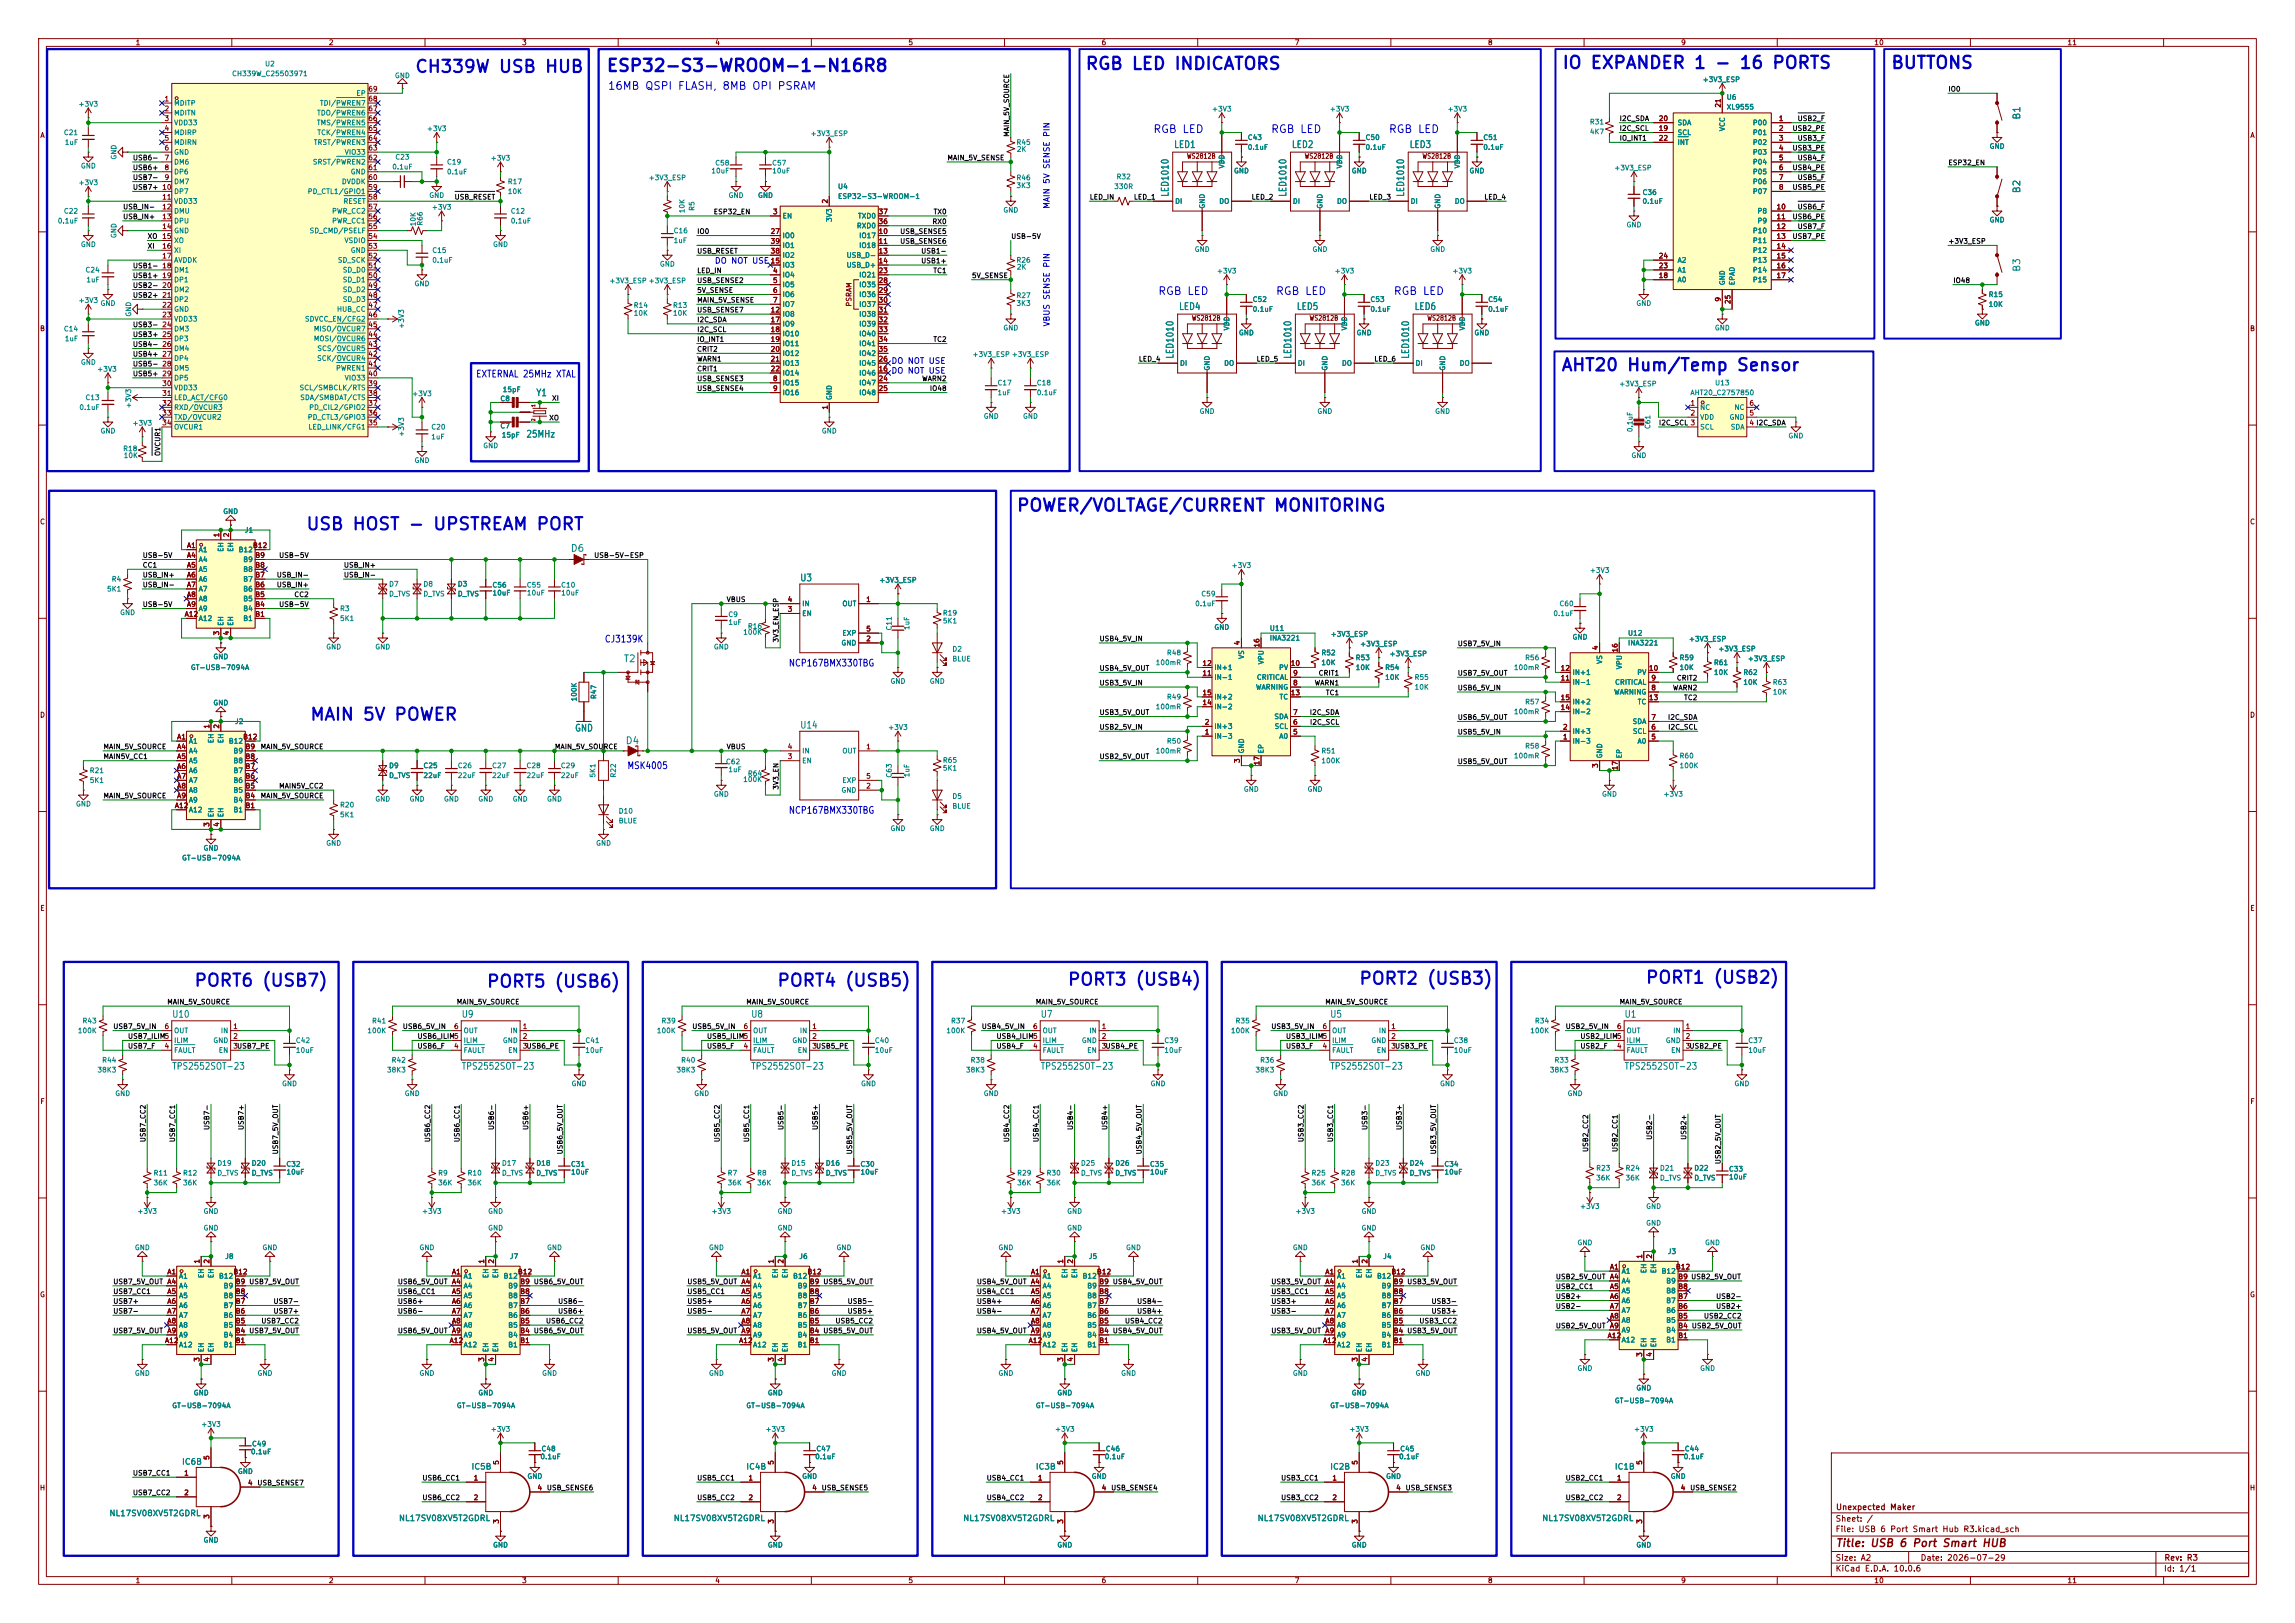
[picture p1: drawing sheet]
<svg xmlns="http://www.w3.org/2000/svg" width="594mm" height="420mm" viewBox="0 0 594 420" stroke-linecap="round" stroke-linejoin="round" font-family="sans-serif">
<defs><g id="words">
<g font-size="3.2" fill="#0000c2">
<text x="107.2" y="19.6">CH339W USB HUB</text>
<text x="156.8" y="19.3">ESP32-S3-WROOM-1-N16R8</text>
<text x="280.7" y="18.8">RGB LED INDICATORS</text>
<text x="404.2" y="18.6">IO EXPANDER 1 - 16 PORTS</text>
<text x="489.3" y="18.6">BUTTONS</text>
<text x="403.9" y="96.8">AHT20 Hum/Temp Sensor</text>
<text x="79" y="138">USB HOST - UPSTREAM PORT</text>
<text x="263" y="133.1">POWER/VOLTAGE/CURRENT MONITORING</text>
<text x="80.1" y="187.2">MAIN 5V POWER</text>
<text x="50.1" y="256.1">PORT6 (USB7)</text>
<text x="125.8" y="256.3">PORT5 (USB6)</text>
<text x="201" y="256.1">PORT4 (USB5)</text>
<text x="276.1" y="255.8">PORT3 (USB4)</text>
<text x="351.6" y="255.6">PORT2 (USB3)</text>
<text x="425.8" y="255.3">PORT1 (USB2)</text>
</g>
<g font-size="2" fill="#0000c2">
<text x="157.2" y="23.7">16MB QSPI FLASH, 8MB OPI PSRAM</text>
<text x="298.4" y="34.9">RGB LED</text>
<text x="328.8" y="34.9">RGB LED</text>
<text x="359.3" y="34.9">RGB LED</text>
<text x="299.6" y="76.8">RGB LED</text>
<text x="330.1" y="76.8">RGB LED</text>
<text x="360.6" y="76.8">RGB LED</text>
</g>
<text font-size="2" fill="#840000" x="475" y="400.8">Title: USB 6 Port Smart HUB</text>
<g font-size="1.8" fill="#008484">
<text x="523.3" y="31.1" transform="rotate(-90 523.3 31.1)">B1</text>
<text x="303.8" y="38.7">LED1</text>
<text x="334.2" y="38.7">LED2</text>
<text x="364.7" y="38.7">LED3</text>
<text x="302.9" y="51.1" transform="rotate(-90 302.9 51.1)">LED1010</text>
<text x="333.4" y="51.1" transform="rotate(-90 333.4 51.1)">LED1010</text>
<text x="363.9" y="51.1" transform="rotate(-90 363.9 51.1)">LED1010</text>
<text x="523.3" y="50.2" transform="rotate(-90 523.3 50.2)">B2</text>
<text x="523.3" y="70.5" transform="rotate(-90 523.3 70.5)">B3</text>
<text x="305" y="80.6">LED4</text>
<text x="335.5" y="80.6">LED5</text>
<text x="366" y="80.6">LED6</text>
<text x="304.2" y="93" transform="rotate(-90 304.2 93)">LED1010</text>
<text x="334.6" y="93" transform="rotate(-90 334.6 93)">LED1010</text>
<text x="365.1" y="93" transform="rotate(-90 365.1 93)">LED1010</text>
<text x="138.7" y="103">Y1</text>
<text x="136.1" y="113.7">25MHz</text>
<text x="147.6" y="143.2">D6</text>
<text x="207" y="150.9">U3</text>
<text x="161.3" y="171.8">T2</text>
<text x="148.7" y="189.7">GND</text>
<text x="207" y="189">U14</text>
<text x="161.8" y="193">D4</text>
<text x="44.4" y="263.8">U10</text>
<text x="119.4" y="263.8">U9</text>
<text x="194.3" y="263.8">U8</text>
<text x="269.2" y="263.8">U7</text>
<text x="344.2" y="263.8">U5</text>
<text x="420.4" y="263.8">U1</text>
<text x="44.4" y="277.2">TPS2552SOT-23</text>
<text x="119.4" y="277.2">TPS2552SOT-23</text>
<text x="194.3" y="277.2">TPS2552SOT-23</text>
<text x="269.2" y="277.2">TPS2552SOT-23</text>
<text x="344.2" y="277.2">TPS2552SOT-23</text>
<text x="420.4" y="277.2">TPS2552SOT-23</text>
</g>
<g font-size="1.8" fill="#0000c2">
<text x="123.1" y="98.1">EXTERNAL 25MHz XTAL</text>
<text x="156.4" y="166.7">CJ3139K</text>
<text x="204" y="172.9">NCP167BMX330TBG</text>
<text x="162.3" y="199.5">MSK4005</text>
<text x="204" y="211">NCP167BMX330TBG</text>
</g>
<g font-size="1.5" fill="#0000c2">
<text x="272" y="54.2" transform="rotate(-90 272 54.2)">MAIN 5V SENSE PIN</text>
<text x="184.9" y="68.6">DO NOT USE</text>
<text x="272" y="84.6" transform="rotate(-90 272 84.6)">VBUS SENSE PIN</text>
<text x="230.6" y="94.5">DO NOT USE</text>
<text x="230.6" y="97">DO NOT USE</text>
</g>
<g font-size="1.5" fill="#008484">
<text x="47" y="379.4">IC6B</text>
<text x="121.9" y="380.6">IC5B</text>
<text x="193" y="380.6">IC4B</text>
<text x="268" y="380.6">IC3B</text>
<text x="344.2" y="380.6">IC2B</text>
<text x="417.8" y="380.6">IC1B</text>
<text x="28.2" y="392.7">NL17SV08XV5T2GDRL</text>
<text x="103.1" y="394">NL17SV08XV5T2GDRL</text>
<text x="174.2" y="394">NL17SV08XV5T2GDRL</text>
<text x="249.2" y="394">NL17SV08XV5T2GDRL</text>
<text x="325.4" y="394">NL17SV08XV5T2GDRL</text>
<text x="399" y="394">NL17SV08XV5T2GDRL</text>
</g>
<g font-size="1.5" fill="#840000">
<text x="475" y="394.1">Sheet: /</text>
<text x="475.1" y="391.1">Unexpected Maker</text>
<text x="475" y="396.8">File: USB 6 Port Smart Hub R3.kicad_sch</text>
<text x="475" y="407">KiCad E.D.A. 10.0.6</text>
<text x="475" y="404.2">Size: A2</text>
<text x="497" y="404.2">Date: 2026-07-29</text>
<text x="560" y="407">Id: 1/1</text>
<text x="560.1" y="404.2">Rev: R3</text>
</g>
<g font-size="1.3" fill="#840000">
<text x="35" y="12">1</text>
<text x="85" y="12">2</text>
<text x="135" y="12">3</text>
<text x="185" y="12">4</text>
<text x="235" y="12">5</text>
<text x="285" y="12">6</text>
<text x="335" y="12">7</text>
<text x="385" y="12">8</text>
<text x="435" y="12">9</text>
<text x="485" y="12">10</text>
<text x="535" y="12">11</text>
<text x="95.2" y="24">69</text>
<text x="42.4" y="26.5">1</text>
<text x="42.4" y="29.1">2</text>
<text x="95.2" y="29.1">67</text>
<text x="95.2" y="26.5">68</text>
<text x="445.6" y="28" transform="rotate(-90 445.6 28)">21</text>
<text x="10.3" y="36">A</text>
<text x="42.4" y="31.6">3</text>
<text x="42.4" y="34.2">4</text>
<text x="95.2" y="34.2">65</text>
<text x="95.2" y="31.6">66</text>
<text x="429.2" y="34.2">19</text>
<text x="429.2" y="31.6">20</text>
<text x="460.3" y="31.6">1</text>
<text x="460.3" y="34.2">2</text>
<text x="582.3" y="36">A</text>
<text x="42.4" y="36.7">5</text>
<text x="42.4" y="39.2">6</text>
<text x="42.4" y="41.8">7</text>
<text x="95.2" y="41.8">62</text>
<text x="95.2" y="39.2">63</text>
<text x="95.2" y="36.7">64</text>
<text x="307.1" y="41.4">WS2812B</text>
<text x="337.6" y="41.4">WS2812B</text>
<text x="368" y="41.4">WS2812B</text>
<text x="429.2" y="36.7">22</text>
<text x="460.3" y="36.7">3</text>
<text x="460.3" y="39.2">4</text>
<text x="460.3" y="41.8">5</text>
<text x="42.4" y="44.3">8</text>
<text x="42.4" y="46.9">9</text>
<text x="95.2" y="46.9">60</text>
<text x="95.2" y="44.3">61</text>
<text x="460.3" y="44.3">6</text>
<text x="460.3" y="46.9">7</text>
<text x="41.8" y="51.9">11</text>
<text x="95.2" y="51.9">58</text>
<text x="95.2" y="49.4">59</text>
<text x="214.5" y="52.8" transform="rotate(-90 214.5 52.8)">2</text>
<text x="460.3" y="49.4">8</text>
<text x="41.8" y="54.5">12</text>
<text x="41.8" y="57">13</text>
<text x="41.8" y="59.6">14</text>
<text x="95.2" y="59.6">55</text>
<text x="95.2" y="57">56</text>
<text x="95.2" y="54.5">57</text>
<text x="199.9" y="55.7">3</text>
<text x="227.3" y="58.3">36</text>
<text x="227.3" y="55.7">37</text>
<text x="459.7" y="54.5">10</text>
<text x="459.7" y="57">11</text>
<text x="459.7" y="59.6">12</text>
<text x="41.8" y="62.1">15</text>
<text x="41.8" y="64.6">16</text>
<text x="95.2" y="64.6">53</text>
<text x="95.2" y="62.1">54</text>
<text x="199.3" y="60.8">27</text>
<text x="199.3" y="65.9">38</text>
<text x="199.3" y="63.4">39</text>
<text x="227.3" y="60.8">10</text>
<text x="227.3" y="63.4">11</text>
<text x="227.3" y="65.9">13</text>
<text x="459.7" y="62.1">13</text>
<text x="459.7" y="64.6">14</text>
<text x="41.8" y="67.2">17</text>
<text x="95.2" y="69.7">51</text>
<text x="95.2" y="67.2">52</text>
<text x="199.3" y="68.4">15</text>
<text x="199.9" y="71">4</text>
<text x="227.3" y="68.4">14</text>
<text x="227.3" y="71">23</text>
<text x="429.2" y="69.7">23</text>
<text x="429.2" y="67.2">24</text>
<text x="459.7" y="67.2">15</text>
<text x="459.7" y="69.7">16</text>
<text x="95.2" y="77.3">48</text>
<text x="95.2" y="74.8">49</text>
<text x="95.2" y="72.3">50</text>
<text x="199.9" y="73.5">5</text>
<text x="199.9" y="76.1">6</text>
<text x="227.3" y="73.5">28</text>
<text x="227.3" y="76.1">29</text>
<text x="429.2" y="72.3">18</text>
<text x="459.7" y="72.3">17</text>
<text x="41.8" y="79.9">22</text>
<text x="41.8" y="82.4">23</text>
<text x="95.2" y="82.4">46</text>
<text x="95.2" y="79.9">47</text>
<text x="199.3" y="81.1">12</text>
<text x="199.3" y="83.7">17</text>
<text x="199.9" y="78.6">7</text>
<text x="220.7" y="79.5" transform="rotate(-90 220.7 79.5)">PSRAM</text>
<text x="227.3" y="78.6">30</text>
<text x="227.3" y="81.1">31</text>
<text x="227.3" y="83.7">32</text>
<text x="308.3" y="83.3">WS2812B</text>
<text x="338.8" y="83.3">WS2812B</text>
<text x="369.3" y="83.3">WS2812B</text>
<text x="445.6" y="78.2" transform="rotate(-90 445.6 78.2)">9</text>
<text x="448.2" y="78.8" transform="rotate(-90 448.2 78.8)">25</text>
<text x="10.2" y="86">B</text>
<text x="95.2" y="87.5">44</text>
<text x="95.2" y="85">45</text>
<text x="199.3" y="86.2">18</text>
<text x="199.3" y="88.8">19</text>
<text x="227.3" y="86.2">33</text>
<text x="227.3" y="88.8">34</text>
<text x="582.2" y="86">B</text>
<text x="95.2" y="95.1">41</text>
<text x="95.2" y="92.6">42</text>
<text x="95.2" y="90">43</text>
<text x="199.3" y="91.3">20</text>
<text x="199.3" y="93.8">21</text>
<text x="227.3" y="93.8">26</text>
<text x="227.3" y="91.3">35</text>
<text x="41.8" y="100.2">30</text>
<text x="95.2" y="100.2">39</text>
<text x="95.2" y="97.7">40</text>
<text x="199.3" y="96.4">22</text>
<text x="199.9" y="98.9">8</text>
<text x="199.9" y="101.5">9</text>
<text x="227.3" y="96.4">16</text>
<text x="227.3" y="98.9">24</text>
<text x="227.3" y="101.5">25</text>
<text x="41.8" y="102.7">31</text>
<text x="41.8" y="105.3">32</text>
<text x="41.8" y="107.8">33</text>
<text x="95.2" y="107.8">36</text>
<text x="95.2" y="105.3">37</text>
<text x="95.2" y="102.7">38</text>
<text x="214.5" y="106.1" transform="rotate(-90 214.5 106.1)">1</text>
<text x="437.4" y="105.3">1</text>
<text x="437.4" y="107.8">2</text>
<text x="452.7" y="107.8">5</text>
<text x="452.7" y="105.3">6</text>
<text x="41.8" y="110.4">34</text>
<text x="95.2" y="110.4">35</text>
<text x="452.7" y="110.4">4 I2C_SDA</text>
<text x="10.2" y="136">C</text>
<text x="582.2" y="136">C</text>
<text x="48.3" y="142.1">A1</text>
<text x="57" y="139.2" transform="rotate(-90 57 139.2)">1</text>
<text x="59.6" y="139.2" transform="rotate(-90 59.6 139.2)">2</text>
<text x="65.3" y="142.1">B12</text>
<text x="48.3" y="144.6">A4</text>
<text x="48.3" y="147.2">A5</text>
<text x="48.3" y="149.7">A6</text>
<text x="65.9" y="149.7">B7</text>
<text x="65.9" y="147.2">B8</text>
<text x="65.9" y="144.6">B9</text>
<text x="48.3" y="152.3">A7</text>
<text x="48.3" y="154.8">A8</text>
<text x="65.9" y="154.8">B5</text>
<text x="65.9" y="152.3">B6</text>
<text x="47.6" y="159.9">A12</text>
<text x="48.3" y="157.3">A9</text>
<text x="65.9" y="159.9">B1</text>
<text x="65.9" y="157.3">B4</text>
<text x="203.7" y="158.6">3</text>
<text x="203.7" y="156.1">4</text>
<text x="224.1" y="156.1">1</text>
<text x="57" y="164.6" transform="rotate(-90 57 164.6)">3</text>
<text x="59.6" y="164.6" transform="rotate(-90 59.6 164.6)">4</text>
<text x="224.1" y="166.2">2</text>
<text x="224.1" y="163.7">5</text>
<text x="321.2" y="167.1" transform="rotate(-90 321.2 167.1)">4</text>
<text x="326.3" y="167.7" transform="rotate(-90 326.3 167.7)">16</text>
<text x="311.1" y="172.6">12</text>
<text x="333.9" y="172.6">10</text>
<text x="403.8" y="173.9">12</text>
<text x="413.9" y="168.4" transform="rotate(-90 413.9 168.4)">4</text>
<text x="419" y="169" transform="rotate(-90 419 169)">16</text>
<text x="426.7" y="173.9">10</text>
<text x="311.1" y="175.1">11</text>
<text x="334.5" y="177.7">8</text>
<text x="334.5" y="175.1">9</text>
<text x="403.8" y="176.4">11</text>
<text x="427.3" y="178.9">8</text>
<text x="427.3" y="176.4">9</text>
<text x="10.2" y="186">D</text>
<text x="311.1" y="182.7">14</text>
<text x="311.1" y="180.2">15</text>
<text x="333.9" y="180.2">13</text>
<text x="334.5" y="185.3">7</text>
<text x="403.8" y="184">14</text>
<text x="403.8" y="181.5">15</text>
<text x="426.7" y="181.5">13</text>
<text x="582.2" y="186">D</text>
<text x="45.7" y="191.6">A1</text>
<text x="54.5" y="188.7" transform="rotate(-90 54.5 188.7)">1</text>
<text x="57" y="188.7" transform="rotate(-90 57 188.7)">2</text>
<text x="62.8" y="191.6">B12</text>
<text x="311.7" y="190.4">1</text>
<text x="311.7" y="187.8">2</text>
<text x="334.5" y="190.4">5</text>
<text x="334.5" y="187.8">6</text>
<text x="404.4" y="191.6">1</text>
<text x="404.4" y="189.1">2</text>
<text x="427.3" y="191.6">5</text>
<text x="427.3" y="189.1">6</text>
<text x="427.3" y="186.6">7</text>
<text x="45.7" y="194.2">A4</text>
<text x="45.7" y="196.7">A5</text>
<text x="63.4" y="196.7">B8</text>
<text x="63.4" y="194.2">B9</text>
<text x="203.7" y="196.7">3</text>
<text x="203.7" y="194.2">4</text>
<text x="224.1" y="194.2">1</text>
<text x="321.2" y="197.6" transform="rotate(-90 321.2 197.6)">3</text>
<text x="45.7" y="199.3">A6</text>
<text x="45.7" y="201.8">A7</text>
<text x="63.4" y="201.8">B6</text>
<text x="63.4" y="199.3">B7</text>
<text x="224.1" y="201.8">5</text>
<text x="326.3" y="198.2" transform="rotate(-90 326.3 198.2)">17</text>
<text x="413.9" y="198.9" transform="rotate(-90 413.9 198.9)">3</text>
<text x="419" y="199.5" transform="rotate(-90 419 199.5)">17</text>
<text x="45.1" y="209.4">A12</text>
<text x="45.7" y="204.3">A8</text>
<text x="45.7" y="206.9">A9</text>
<text x="63.4" y="209.4">B1</text>
<text x="63.4" y="206.9">B4</text>
<text x="63.4" y="204.3">B5</text>
<text x="224.1" y="204.3">2</text>
<text x="54.5" y="214.1" transform="rotate(-90 54.5 214.1)">3</text>
<text x="57" y="214.1" transform="rotate(-90 57 214.1)">4</text>
<text x="10.3" y="236">E</text>
<text x="582.3" y="236">E</text>
<text x="42.4" y="266.6">6</text>
<text x="60.2" y="266.6">1</text>
<text x="60.2" y="269.1">2</text>
<text x="117.4" y="266.6">6</text>
<text x="135.2" y="266.6">1</text>
<text x="135.2" y="269.1">2</text>
<text x="192.3" y="266.6">6</text>
<text x="210.1" y="266.6">1</text>
<text x="210.1" y="269.1">2</text>
<text x="267.2" y="266.6">6</text>
<text x="285" y="266.6">1</text>
<text x="285" y="269.1">2</text>
<text x="342.2" y="266.6">6</text>
<text x="359.9" y="266.6">1</text>
<text x="359.9" y="269.1">2</text>
<text x="418.4" y="266.6">6</text>
<text x="436.1" y="266.6">1</text>
<text x="436.1" y="269.1">2</text>
<text x="42.4" y="271.6">4</text>
<text x="60.2" y="271.6">3USB7_PE</text>
<text x="117.4" y="271.6">4</text>
<text x="135.2" y="271.6">3USB6_PE</text>
<text x="192.3" y="271.6">4</text>
<text x="210.1" y="271.6">3USB5_PE</text>
<text x="267.2" y="271.6">4</text>
<text x="285" y="271.6">3USB4_PE</text>
<text x="342.2" y="271.6">4</text>
<text x="359.9" y="271.6">3USB3_PE</text>
<text x="418.4" y="271.6">4</text>
<text x="436.1" y="271.6">3USB2_PE</text>
<text x="10.3" y="286">F</text>
<text x="582.3" y="286">F</text>
<text x="51.9" y="327.1" transform="rotate(-90 51.9 327.1)">1</text>
<text x="54.5" y="327.1" transform="rotate(-90 54.5 327.1)">2</text>
<text x="125.6" y="327.1" transform="rotate(-90 125.6 327.1)">1</text>
<text x="128.1" y="327.1" transform="rotate(-90 128.1 327.1)">2</text>
<text x="200.5" y="327.1" transform="rotate(-90 200.5 327.1)">1</text>
<text x="203.1" y="327.1" transform="rotate(-90 203.1 327.1)">2</text>
<text x="275.5" y="327.1" transform="rotate(-90 275.5 327.1)">1</text>
<text x="278" y="327.1" transform="rotate(-90 278 327.1)">2</text>
<text x="351.7" y="327.1" transform="rotate(-90 351.7 327.1)">1</text>
<text x="354.2" y="327.1" transform="rotate(-90 354.2 327.1)">2</text>
<text x="416.6" y="328.8">A1</text>
<text x="425.3" y="325.9" transform="rotate(-90 425.3 325.9)">1</text>
<text x="427.9" y="325.9" transform="rotate(-90 427.9 325.9)">2</text>
<text x="433.6" y="328.8">B12</text>
<text x="10.2" y="336">G</text>
<text x="43.2" y="330.1">A1</text>
<text x="43.2" y="332.6">A4</text>
<text x="43.2" y="335.1">A5</text>
<text x="60.3" y="330.1">B12</text>
<text x="60.9" y="335.1">B8</text>
<text x="60.9" y="332.6">B9 USB7_5V_OUT</text>
<text x="60.9" y="332.6">B9</text>
<text x="116.8" y="330.1">A1</text>
<text x="116.8" y="332.6">A4</text>
<text x="116.8" y="335.1">A5</text>
<text x="133.9" y="330.1">B12</text>
<text x="134.5" y="335.1">B8</text>
<text x="134.5" y="332.6">B9 USB6_5V_OUT</text>
<text x="134.5" y="332.6">B9</text>
<text x="191.8" y="330.1">A1</text>
<text x="191.8" y="332.6">A4</text>
<text x="191.8" y="335.1">A5</text>
<text x="208.8" y="330.1">B12</text>
<text x="209.5" y="335.1">B8</text>
<text x="209.5" y="332.6">B9 USB5_5V_OUT</text>
<text x="209.5" y="332.6">B9</text>
<text x="266.7" y="330.1">A1</text>
<text x="266.7" y="332.6">A4</text>
<text x="266.7" y="335.1">A5</text>
<text x="283.8" y="330.1">B12</text>
<text x="284.4" y="335.1">B8</text>
<text x="284.4" y="332.6">B9 USB4_5V_OUT</text>
<text x="284.4" y="332.6">B9</text>
<text x="342.9" y="330.1">A1</text>
<text x="342.9" y="332.6">A4</text>
<text x="342.9" y="335.1">A5</text>
<text x="360" y="330.1">B12</text>
<text x="360.6" y="335.1">B8</text>
<text x="360.6" y="332.6">B9 USB3_5V_OUT</text>
<text x="360.6" y="332.6">B9</text>
<text x="416.6" y="331.3">A4</text>
<text x="416.6" y="333.9">A5</text>
<text x="434.2" y="333.9">B8</text>
<text x="434.2" y="331.3">B9 USB2_5V_OUT</text>
<text x="434.2" y="331.3">B9</text>
<text x="582.2" y="336">G</text>
<text x="43.2" y="337.7">A6</text>
<text x="43.2" y="340.2">A7</text>
<text x="60.9" y="340.2">B6</text>
<text x="60.9" y="337.7">B7</text>
<text x="116.8" y="337.7">A6</text>
<text x="116.8" y="340.2">A7</text>
<text x="134.5" y="340.2">B6</text>
<text x="134.5" y="337.7">B7</text>
<text x="191.8" y="337.7">A6</text>
<text x="191.8" y="340.2">A7</text>
<text x="209.5" y="340.2">B6</text>
<text x="209.5" y="337.7">B7</text>
<text x="266.7" y="337.7">A6</text>
<text x="266.7" y="340.2">A7</text>
<text x="284.4" y="340.2">B6</text>
<text x="284.4" y="337.7">B7</text>
<text x="342.9" y="337.7">A6</text>
<text x="342.9" y="340.2">A7</text>
<text x="360.6" y="340.2">B6</text>
<text x="360.6" y="337.7">B7</text>
<text x="416.6" y="336.4">A6</text>
<text x="416.6" y="339">A7</text>
<text x="416.6" y="341.5">A8</text>
<text x="434.2" y="341.5">B5</text>
<text x="434.2" y="339">B6</text>
<text x="434.2" y="336.4">B7</text>
<text x="42.6" y="347.8">A12</text>
<text x="43.2" y="342.8">A8</text>
<text x="43.2" y="345.3">A9</text>
<text x="60.9" y="347.8">B1</text>
<text x="60.9" y="345.3">B4 USB7_5V_OUT</text>
<text x="60.9" y="342.8">B5</text>
<text x="60.9" y="345.3">B4</text>
<text x="116.2" y="347.8">A12</text>
<text x="116.8" y="342.8">A8</text>
<text x="116.8" y="345.3">A9</text>
<text x="134.5" y="347.8">B1</text>
<text x="134.5" y="345.3">B4 USB6_5V_OUT</text>
<text x="134.5" y="342.8">B5</text>
<text x="134.5" y="345.3">B4</text>
<text x="191.2" y="347.8">A12</text>
<text x="191.8" y="342.8">A8</text>
<text x="191.8" y="345.3">A9</text>
<text x="209.5" y="347.8">B1</text>
<text x="209.5" y="345.3">B4 USB5_5V_OUT</text>
<text x="209.5" y="342.8">B5</text>
<text x="209.5" y="345.3">B4</text>
<text x="266.1" y="347.8">A12</text>
<text x="266.7" y="342.8">A8</text>
<text x="266.7" y="345.3">A9</text>
<text x="284.4" y="347.8">B1</text>
<text x="284.4" y="345.3">B4 USB4_5V_OUT</text>
<text x="284.4" y="342.8">B5</text>
<text x="284.4" y="345.3">B4</text>
<text x="342.3" y="347.8">A12</text>
<text x="342.9" y="342.8">A8</text>
<text x="342.9" y="345.3">A9</text>
<text x="360.6" y="347.8">B1</text>
<text x="360.6" y="345.3">B4 USB3_5V_OUT</text>
<text x="360.6" y="342.8">B5</text>
<text x="360.6" y="345.3">B4</text>
<text x="415.9" y="346.6">A12</text>
<text x="416.6" y="344">A9</text>
<text x="434.2" y="346.6">B1</text>
<text x="434.2" y="344">B4 USB2_5V_OUT</text>
<text x="434.2" y="344">B4</text>
<text x="51.9" y="352.5" transform="rotate(-90 51.9 352.5)">3</text>
<text x="54.5" y="352.5" transform="rotate(-90 54.5 352.5)">4</text>
<text x="125.6" y="352.5" transform="rotate(-90 125.6 352.5)">3</text>
<text x="128.1" y="352.5" transform="rotate(-90 128.1 352.5)">4</text>
<text x="200.5" y="352.5" transform="rotate(-90 200.5 352.5)">3</text>
<text x="203.1" y="352.5" transform="rotate(-90 203.1 352.5)">4</text>
<text x="275.5" y="352.5" transform="rotate(-90 275.5 352.5)">3</text>
<text x="278" y="352.5" transform="rotate(-90 278 352.5)">4</text>
<text x="351.7" y="352.5" transform="rotate(-90 351.7 352.5)">3</text>
<text x="354.2" y="352.5" transform="rotate(-90 354.2 352.5)">4</text>
<text x="425.3" y="351.3" transform="rotate(-90 425.3 351.3)">3</text>
<text x="427.9" y="351.3" transform="rotate(-90 427.9 351.3)">4</text>
<text x="54.5" y="377.9" transform="rotate(-90 54.5 377.9)">5</text>
<text x="47.5" y="382.1">1</text>
<text x="122.5" y="383.4">1</text>
<text x="129.4" y="379.2" transform="rotate(-90 129.4 379.2)">5</text>
<text x="193.6" y="383.4">1</text>
<text x="200.5" y="379.2" transform="rotate(-90 200.5 379.2)">5</text>
<text x="268.5" y="383.4">1</text>
<text x="275.5" y="379.2" transform="rotate(-90 275.5 379.2)">5</text>
<text x="344.7" y="383.4">1</text>
<text x="351.7" y="379.2" transform="rotate(-90 351.7 379.2)">5</text>
<text x="418.4" y="383.4">1</text>
<text x="425.3" y="379.2" transform="rotate(-90 425.3 379.2)">5</text>
<text x="10.2" y="386">H</text>
<text x="47.5" y="387.2">2</text>
<text x="64" y="384.7">4</text>
<text x="122.5" y="388.5">2</text>
<text x="139" y="385.9">4</text>
<text x="193.6" y="388.5">2</text>
<text x="210.1" y="385.9">4</text>
<text x="268.5" y="388.5">2</text>
<text x="285" y="385.9">4</text>
<text x="344.7" y="388.5">2</text>
<text x="361.2" y="385.9">4</text>
<text x="418.4" y="388.5">2</text>
<text x="434.9" y="385.9">4</text>
<text x="582.2" y="386">H</text>
<text x="54.5" y="393.2" transform="rotate(-90 54.5 393.2)">3</text>
<text x="129.4" y="394.4" transform="rotate(-90 129.4 394.4)">3</text>
<text x="200.5" y="394.4" transform="rotate(-90 200.5 394.4)">3</text>
<text x="275.5" y="394.4" transform="rotate(-90 275.5 394.4)">3</text>
<text x="351.7" y="394.4" transform="rotate(-90 351.7 394.4)">3</text>
<text x="425.3" y="394.4" transform="rotate(-90 425.3 394.4)">3</text>
<text x="35" y="410">1</text>
<text x="85" y="410">2</text>
<text x="135" y="410">3</text>
<text x="185" y="410">4</text>
<text x="235" y="410">5</text>
<text x="285" y="410">6</text>
<text x="335" y="410">7</text>
<text x="385" y="410">8</text>
<text x="435" y="410">9</text>
<text x="485" y="410">10</text>
<text x="535" y="410">11</text>
</g>
<g font-size="1.3" fill="#008484">
<text x="68.5" y="17.5">U2</text>
<text x="59.9" y="20">CH339W_C25503971</text>
<text x="102.1" y="20.5">GND</text>
<text x="440.6" y="21.5">+3V3_ESP</text>
<text x="20.2" y="27.9">+3V3</text>
<text x="44.9" y="27.6">MDITP</text>
<text x="82.7" y="27.6">TDI/PWREN7</text>
<text x="92.1" y="25.1">EP</text>
<text x="313.6" y="29.2">+3V3</text>
<text x="344" y="29.2">+3V3</text>
<text x="374.5" y="29.2">+3V3</text>
<text x="446.8" y="26.1">U6</text>
<text x="446.8" y="28.6">XL9555</text>
<text x="16.4" y="35.3">C21</text>
<text x="44.9" y="30.2">MDITN</text>
<text x="44.9" y="32.7">VDD33</text>
<text x="44.9" y="35.3">MDIRP</text>
<text x="81.9" y="32.7">TMS/PWREN5</text>
<text x="81.9" y="30.2">TDO/PWREN6</text>
<text x="82" y="35.3">TCK/PWREN4</text>
<text x="110.4" y="34.2">+3V3</text>
<text x="209.7" y="35.5">+3V3_ESP</text>
<text x="411.4" y="32.5">R31</text>
<text x="411.4" y="35">4K7</text>
<text x="434.1" y="35.3">SCL</text>
<text x="434.1" y="32.7">SDA</text>
<text x="446.7" y="34.1" transform="rotate(-90 446.7 34.1)">VCC</text>
<text x="453.5" y="32.7">P00</text>
<text x="453.5" y="35.3">P01</text>
<text x="16.6" y="37.8">1uF</text>
<text x="30.4" y="41.4" transform="rotate(-90 30.4 41.4)">GND</text>
<text x="44.9" y="37.8">MDIRN</text>
<text x="44.9" y="40.3">GND</text>
<text x="81.1" y="37.8">TRST/PWREN3</text>
<text x="89.1" y="40.3">VIO33</text>
<text x="102.2" y="41.6">C23</text>
<text x="126.9" y="41.9">+3V3</text>
<text x="263" y="37.8">R45</text>
<text x="263" y="39.6">2K</text>
<text x="322.8" y="36.5">C43</text>
<text x="322.8" y="39.1">0.1uF</text>
<text x="353.3" y="36.5">C50</text>
<text x="353.3" y="39.1">0.1uF</text>
<text x="383.8" y="36.5">C51</text>
<text x="383.8" y="39.1">0.1uF</text>
<text x="434.1" y="37.8">INT</text>
<text x="453.5" y="37.8">P02</text>
<text x="453.5" y="40.3">P03</text>
<text x="514.8" y="38.8">GND</text>
<text x="20.8" y="43.9">GND</text>
<text x="44.9" y="42.9">DM6</text>
<text x="44.9" y="45.4">DP6</text>
<text x="44.9" y="48">DM7</text>
<text x="80.8" y="42.9">SRST/PWREN2</text>
<text x="88.3" y="48">DVDDK</text>
<text x="90.6" y="45.4">GND</text>
<text x="101.4" y="44.1">0.1uF</text>
<text x="115.6" y="42.9">C19</text>
<text x="115.6" y="45.4">0.1uF</text>
<text x="131.3" y="48">R17</text>
<text x="167.8" y="46.9">+3V3_ESP</text>
<text x="184" y="45.2">10uF</text>
<text x="185" y="43.1">C58</text>
<text x="199.7" y="43.1">C57</text>
<text x="199.7" y="45.2">10uF</text>
<text x="263" y="46.9">R46</text>
<text x="288.9" y="46.7">R32</text>
<text x="317.2" y="43.7" transform="rotate(-90 317.2 43.7)">VDD</text>
<text x="319.2" y="45.2">GND</text>
<text x="347.7" y="43.7" transform="rotate(-90 347.7 43.7)">VDD</text>
<text x="349.7" y="45.2">GND</text>
<text x="378.2" y="43.7" transform="rotate(-90 378.2 43.7)">VDD</text>
<text x="380.2" y="45.2">GND</text>
<text x="417.7" y="44.4">+3V3_ESP</text>
<text x="453.5" y="42.9">P04</text>
<text x="453.5" y="45.4">P05</text>
<text x="453.5" y="48">P06</text>
<text x="20.2" y="48.2">+3V3</text>
<text x="44.9" y="50.5">DP7</text>
<text x="44.9" y="53">VDD33</text>
<text x="79.5" y="50.5">PD_CTL1/GPIO1</text>
<text x="88.8" y="53">RESET</text>
<text x="111" y="51.5">GND</text>
<text x="131.3" y="50.5">10K</text>
<text x="188.4" y="51.5">GND</text>
<text x="196.1" y="51.5">GND</text>
<text x="216.8" y="49.2">U4</text>
<text x="216.8" y="51.8">ESP32-S3-WROOM-1</text>
<text x="263" y="49">3K3</text>
<text x="288.3" y="49.2">330R</text>
<text x="304" y="53">DI</text>
<text x="315.4" y="53">DO</text>
<text x="334.5" y="53">DI</text>
<text x="345.9" y="53">DO</text>
<text x="365" y="53">DI</text>
<text x="376.4" y="53">DO</text>
<text x="425" y="53">0.1uF</text>
<text x="425" y="50.7">C36</text>
<text x="453.5" y="50.5">P07</text>
<text x="14.8" y="58.1">0.1uF</text>
<text x="16.4" y="55.6">C22</text>
<text x="44.9" y="55.6">DMU</text>
<text x="44.9" y="58.1">DPU</text>
<text x="85.8" y="58.1">PWR_CC1</text>
<text x="85.8" y="55.6">PWR_CC2</text>
<text x="107.9" y="58.7" transform="rotate(-90 107.9 58.7)">10K</text>
<text x="109.7" y="58.5" transform="rotate(-90 109.7 58.5)">R66</text>
<text x="111.6" y="54.6">+3V3</text>
<text x="132.1" y="55.6">C12</text>
<text x="132.1" y="58.1">0.1uF</text>
<text x="177.5" y="55.3" transform="rotate(-90 177.5 55.3)">10K</text>
<text x="180" y="54.7" transform="rotate(-90 180 54.7)">R5</text>
<text x="202.4" y="56.8">EN</text>
<text x="215.6" y="57.6" transform="rotate(-90 215.6 57.6)">3V3</text>
<text x="221.6" y="59.4">RXD0</text>
<text x="221.9" y="56.8">TXD0</text>
<text x="259.6" y="55.3">GND</text>
<text x="312.1" y="54.1" transform="rotate(-90 312.1 54.1)">GND</text>
<text x="342.6" y="54.1" transform="rotate(-90 342.6 54.1)">GND</text>
<text x="373.1" y="54.1" transform="rotate(-90 373.1 54.1)">GND</text>
<text x="420.8" y="59.1">GND</text>
<text x="454.7" y="55.6">P8</text>
<text x="454.7" y="58.1">P9</text>
<text x="514.8" y="57.9">GND</text>
<text x="20.8" y="64.2">GND</text>
<text x="30.4" y="61.8" transform="rotate(-90 30.4 61.8)">GND</text>
<text x="44.9" y="60.7">GND</text>
<text x="44.9" y="63.2">XO</text>
<text x="44.9" y="65.7">XI</text>
<text x="80" y="60.7">SD_CMD/PSELF</text>
<text x="89" y="63.2">VSDIO</text>
<text x="90.6" y="65.7">GND</text>
<text x="111.7" y="65.7">C15</text>
<text x="127.5" y="64.2">GND</text>
<text x="174.2" y="60.7">C16</text>
<text x="174.2" y="63.2">1uF</text>
<text x="202.4" y="61.9">IO0</text>
<text x="202.4" y="64.5">IO1</text>
<text x="222.2" y="61.9">IO17</text>
<text x="222.2" y="64.5">IO18</text>
<text x="309.1" y="65.5">GND</text>
<text x="339.6" y="65.5">GND</text>
<text x="370" y="65.5">GND</text>
<text x="453.5" y="60.7">P10</text>
<text x="453.5" y="63.2">P11</text>
<text x="453.5" y="65.7">P12</text>
<text x="22" y="70.8">C24</text>
<text x="44.9" y="68.3">AVDDK</text>
<text x="44.9" y="70.8">DM1</text>
<text x="87.3" y="68.3">SD_SCK</text>
<text x="88.6" y="70.8">SD_D0</text>
<text x="111.7" y="68.3">0.1uF</text>
<text x="170.7" y="69.3">GND</text>
<text x="202.4" y="69.5">IO3</text>
<text x="202.4" y="67">IO2</text>
<text x="219" y="67">USB_D-</text>
<text x="219" y="69.5">USB_D+</text>
<text x="263" y="68.3">R26</text>
<text x="263" y="70.1">2K</text>
<text x="314.8" y="71.1">+3V3</text>
<text x="345.3" y="71.1">+3V3</text>
<text x="375.8" y="71.1">+3V3</text>
<text x="434.1" y="70.8">A1</text>
<text x="434.1" y="68.3">A2</text>
<text x="453.5" y="68.3">P13</text>
<text x="453.5" y="70.8">P14</text>
<text x="22.2" y="73.4">1uF</text>
<text x="44.9" y="73.4">DP1</text>
<text x="44.9" y="75.9">DM2</text>
<text x="88.6" y="75.9">SD_D2</text>
<text x="88.6" y="73.4">SD_D1</text>
<text x="107.2" y="74.4">GND</text>
<text x="157.6" y="73.6">+3V3_ESP +3V3_ESP</text>
<text x="202.4" y="72.1">IO4</text>
<text x="202.4" y="74.6">IO5</text>
<text x="202.4" y="77.2">IO6</text>
<text x="222.2" y="72.1">IO21</text>
<text x="222.2" y="74.6">IO35</text>
<text x="222.2" y="77.2">IO36</text>
<text x="263" y="77.4">R27</text>
<text x="434.1" y="73.4">A0</text>
<text x="446.7" y="73.9" transform="rotate(-90 446.7 73.9)">GND</text>
<text x="449.3" y="73.9" transform="rotate(-90 449.3 73.9)">EPAD</text>
<text x="453.5" y="73.4">P15</text>
<text x="514.6" y="77.2">R15</text>
<text x="20.2" y="78.7">+3V3</text>
<text x="25.9" y="79.4">GND</text>
<text x="34.2" y="82.1" transform="rotate(-90 34.2 82.1)">GND</text>
<text x="44.9" y="78.4">DP2</text>
<text x="44.9" y="81">GND</text>
<text x="44.9" y="83.5">VDD33</text>
<text x="78.8" y="83.5">SDVCC_EN/CFG2</text>
<text x="87.1" y="81">HUB_CC</text>
<text x="88.6" y="78.4">SD_D3</text>
<text x="163.9" y="80">R14</text>
<text x="163.9" y="82">10K</text>
<text x="174.1" y="80">R13</text>
<text x="174.1" y="82">10K</text>
<text x="202.4" y="79.7">IO7</text>
<text x="202.4" y="82.2">IO8</text>
<text x="222.2" y="79.7">IO37</text>
<text x="222.2" y="82.2">IO38</text>
<text x="263" y="79.4">3K3</text>
<text x="324.1" y="78.4">C52</text>
<text x="324.1" y="81">0.1uF</text>
<text x="354.6" y="78.4">C53</text>
<text x="354.6" y="81">0.1uF</text>
<text x="385" y="78.4">C54</text>
<text x="385" y="81">0.1uF</text>
<text x="423.4" y="79.4">GND</text>
<text x="514.6" y="79.7">10K</text>
<text x="16.4" y="86.1">C14</text>
<text x="16.6" y="88.6">1uF</text>
<text x="44.9" y="86.1">DM3</text>
<text x="44.9" y="88.6">DP3</text>
<text x="81.1" y="88.6">MOSI/OVCUR6</text>
<text x="81.1" y="86.1">MISO/OVCUR7</text>
<text x="104.8" y="85.2" transform="rotate(-90 104.8 85.2)">+3V3</text>
<text x="202.4" y="84.8">IO9</text>
<text x="202.4" y="87.3">IO10</text>
<text x="202.4" y="89.9">IO11</text>
<text x="222.2" y="84.8">IO39</text>
<text x="222.2" y="87.3">IO40</text>
<text x="222.2" y="89.9">IO41</text>
<text x="259.6" y="85.8">GND</text>
<text x="318.5" y="85.6" transform="rotate(-90 318.5 85.6)">VDD</text>
<text x="320.5" y="87.1">GND</text>
<text x="348.9" y="85.6" transform="rotate(-90 348.9 85.6)">VDD</text>
<text x="351" y="87.1">GND</text>
<text x="379.4" y="85.6" transform="rotate(-90 379.4 85.6)">VDD</text>
<text x="381.5" y="87.1">GND</text>
<text x="443.7" y="85.8">GND</text>
<text x="511" y="84.5">GND</text>
<text x="20.8" y="94.7">GND</text>
<text x="44.9" y="91.1">DM4</text>
<text x="44.9" y="93.7">DP4</text>
<text x="81.9" y="93.7">SCK/OVCUR4</text>
<text x="82" y="91.1">SCS/OVCUR5</text>
<text x="202.4" y="92.4">IO12</text>
<text x="202.4" y="94.9">IO13</text>
<text x="222.2" y="94.9">IO45</text>
<text x="222.2" y="92.4">IO42</text>
<text x="251.6" y="92.7">+3V3_ESP +3V3_ESP</text>
<text x="305.3" y="94.9">DI</text>
<text x="316.7" y="94.9">DO</text>
<text x="335.8" y="94.9">DI</text>
<text x="347.2" y="94.9">DO</text>
<text x="366.2" y="94.9">DI</text>
<text x="377.7" y="94.9">DO</text>
<text x="25" y="96.5">+3V3</text>
<text x="44.9" y="96.2">DM5</text>
<text x="44.9" y="98.8">DP5</text>
<text x="44.9" y="101.3">VDD33</text>
<text x="77.4" y="101.3">SCL/SMBCLK/RTS</text>
<text x="86.8" y="96.2">PWREN1</text>
<text x="89.1" y="98.8">VIO33</text>
<text x="130" y="101.8">15pF</text>
<text x="202.4" y="100">IO15</text>
<text x="202.4" y="97.5">IO14</text>
<text x="222.2" y="97.5">IO46</text>
<text x="222.2" y="100">IO47</text>
<text x="258" y="100">C17</text>
<text x="268.2" y="100">C18</text>
<text x="313.4" y="96" transform="rotate(-90 313.4 96)">GND</text>
<text x="343.9" y="96" transform="rotate(-90 343.9 96)">GND</text>
<text x="374.3" y="96" transform="rotate(-90 374.3 96)">GND</text>
<text x="419" y="100.3">+3V3_ESP</text>
<text x="443.8" y="100">U13</text>
<text x="20.4" y="106.4">0.1uF</text>
<text x="22" y="103.8">C13</text>
<text x="34.2" y="105.8" transform="rotate(-90 34.2 105.8)">+3V3</text>
<text x="44.9" y="103.8">LED_ACT/CFG0</text>
<text x="44.9" y="106.4">RXD/OVCUR3</text>
<text x="77.6" y="103.8">SDA/SMBDAT/CTS</text>
<text x="79.9" y="106.4">PD_CIL2/GPIO2</text>
<text x="106.6" y="102.8">+3V3</text>
<text x="129.4" y="104.1">C8</text>
<text x="202.4" y="102.6">IO16</text>
<text x="215.6" y="103.7" transform="rotate(-90 215.6 103.7)">GND</text>
<text x="222.2" y="102.6">IO48</text>
<text x="258" y="102.6">1uF</text>
<text x="268.2" y="102.6">0.1uF</text>
<text x="310.4" y="107.4">GND</text>
<text x="340.8" y="107.4">GND</text>
<text x="371.3" y="107.4">GND</text>
<text x="437.4" y="102.6">AHT20_C2757850</text>
<text x="439.9" y="106.4">NC</text>
<text x="448.8" y="106.4">NC</text>
<text x="25.9" y="112.5">GND</text>
<text x="34.2" y="110.4">+3V3</text>
<text x="44.9" y="108.9">TXD/OVCUR2</text>
<text x="44.9" y="111.5">OVCUR1</text>
<text x="79.5" y="108.9">PD_CTL3/GPIO3</text>
<text x="79.7" y="111.5">LED_LINK/CFG1</text>
<text x="104.8" y="113.2" transform="rotate(-90 104.8 113.2)">+3V3</text>
<text x="111.5" y="111.5">C20</text>
<text x="111.5" y="114">1uF</text>
<text x="129.4" y="111.2">C7</text>
<text x="129.7" y="113.5">15pF</text>
<text x="212.6" y="112.5">GND</text>
<text x="254.5" y="108.7">GND</text>
<text x="264.6" y="108.7">GND</text>
<text x="422.8" y="112" transform="rotate(-90 422.8 112)">0.1uF</text>
<text x="427.4" y="111.2" transform="rotate(-90 427.4 111.2)">C61</text>
<text x="439.9" y="108.9">VDD</text>
<text x="439.9" y="111.5">SCL</text>
<text x="447.5" y="108.9">GND</text>
<text x="447.8" y="111.5">SDA</text>
<text x="462.8" y="113.7">GND</text>
<text x="31.7" y="117">R18</text>
<text x="31.9" y="118.8">10K</text>
<text x="124.9" y="116.3">GND</text>
<text x="422.1" y="118.8">GND</text>
<text x="107.2" y="120.1">GND</text>
<text x="57.6" y="133.3">GND</text>
<text x="51.3" y="143.2">A1</text>
<text x="58.1" y="142.9" transform="rotate(-90 58.1 142.9)">EH</text>
<text x="60.7" y="142.9" transform="rotate(-90 60.7 142.9)">EH</text>
<text x="61.6" y="143.2">B12</text>
<text x="63.2" y="138.1">J1</text>
<text x="51.3" y="145.7">A4</text>
<text x="51.3" y="148.3">A5</text>
<text x="62.8" y="148.3">B8</text>
<text x="62.8" y="145.7">B9</text>
<text x="318.6" y="147.3">+3V3</text>
<text x="411.4" y="148.5">+3V3</text>
<text x="27.6" y="153.4">5K1</text>
<text x="28.8" y="150.8">R4</text>
<text x="51.3" y="150.8">A6</text>
<text x="51.3" y="153.4">A7</text>
<text x="51.3" y="155.9">A8</text>
<text x="62.8" y="155.9">B5</text>
<text x="62.8" y="153.4">B6</text>
<text x="62.8" y="150.8">B7</text>
<text x="100.6" y="152.1">D7</text>
<text x="100.6" y="154.6">D_TVS</text>
<text x="109.5" y="152.1">D8</text>
<text x="109.5" y="154.6">D_TVS</text>
<text x="118.3" y="152.1">D3</text>
<text x="118.3" y="154.6">D_TVS</text>
<text x="127.3" y="152.3">C56</text>
<text x="127.3" y="154.4">10uF</text>
<text x="136.2" y="152.3">C55</text>
<text x="136.2" y="154.4">10uF</text>
<text x="145.1" y="152.3">C10</text>
<text x="145.1" y="154.4">10uF</text>
<text x="227.4" y="151.1">+3V3_ESP</text>
<text x="310.8" y="154.6">C59</text>
<text x="31" y="159.5">GND</text>
<text x="51.3" y="158.4">A9</text>
<text x="51.3" y="161">A12</text>
<text x="62.8" y="161">B1</text>
<text x="62.8" y="158.4">B4</text>
<text x="87.9" y="158.4">R3</text>
<text x="87.9" y="161">5K1</text>
<text x="188.4" y="160">C9</text>
<text x="188.4" y="162">1uF</text>
<text x="207.5" y="159.7">EN</text>
<text x="207.5" y="157.2">IN</text>
<text x="217.9" y="157.2">OUT</text>
<text x="243.9" y="159.6">R19</text>
<text x="243.9" y="161.6">5K1</text>
<text x="309.2" y="157.2">0.1uF</text>
<text x="401.9" y="159.7">0.1uF</text>
<text x="403.5" y="157.2">C60</text>
<text x="58.1" y="162.1" transform="rotate(-90 58.1 162.1)">EH</text>
<text x="60.7" y="162.1" transform="rotate(-90 60.7 162.1)">EH</text>
<text x="192.2" y="164.5">100K</text>
<text x="193.4" y="163">R16</text>
<text x="217.6" y="167.3">GND</text>
<text x="217.9" y="164.8">EXP</text>
<text x="231.1" y="163.3" transform="rotate(-90 231.1 163.3)">C11</text>
<text x="235.7" y="163.2" transform="rotate(-90 235.7 163.2)">1uF</text>
<text x="314.2" y="163.3">GND</text>
<text x="328.5" y="163.5">U11</text>
<text x="328.5" y="166.1">INA3221</text>
<text x="344.3" y="165">+3V3_ESP</text>
<text x="351.9" y="167.6">+3V3_ESP</text>
<text x="406.9" y="165.8">GND</text>
<text x="421.2" y="164.8">U12</text>
<text x="421.2" y="167.3">INA3221</text>
<text x="437" y="166.3">+3V3_ESP</text>
<text x="49.3" y="173.7">GT-USB-7094A</text>
<text x="55.1" y="170.9">GND</text>
<text x="84.3" y="168.3">GND</text>
<text x="97" y="168.3">GND</text>
<text x="184.6" y="168.3">GND</text>
<text x="246.4" y="168.9">D2</text>
<text x="246.4" y="171.5">BLUE</text>
<text x="299" y="172.4">100mR</text>
<text x="301.9" y="169.9">R48</text>
<text x="314.2" y="173.7">IN+1</text>
<text x="322.3" y="170.7" transform="rotate(-90 322.3 170.7)">VS</text>
<text x="327.4" y="172.1" transform="rotate(-90 327.4 172.1)">VPU</text>
<text x="330.9" y="173.7">PV</text>
<text x="341.9" y="169.9">R52</text>
<text x="341.9" y="172.4">10K</text>
<text x="350.8" y="171.1">R53</text>
<text x="350.8" y="173.7">10K</text>
<text x="358.4" y="173.7">R54</text>
<text x="359.5" y="170.1">+3V3_ESP</text>
<text x="391.7" y="173.7">100mR</text>
<text x="394.6" y="171.1">R56</text>
<text x="415" y="171.9" transform="rotate(-90 415 171.9)">VS</text>
<text x="420.1" y="173.3" transform="rotate(-90 420.1 173.3)">VPU</text>
<text x="434.6" y="171.1">R59</text>
<text x="434.6" y="173.7">10K</text>
<text x="443.5" y="172.4">R61</text>
<text x="444.6" y="168.9">+3V3_ESP</text>
<text x="452.2" y="171.4">+3V3_ESP</text>
<text x="230.3" y="177.2">GND</text>
<text x="240.5" y="177.2">GND</text>
<text x="314.2" y="176.2">IN-1</text>
<text x="324.9" y="178.8">WARNING</text>
<text x="325.2" y="176.2">CRITICAL</text>
<text x="358.4" y="176.2">10K</text>
<text x="366" y="176.2">R55</text>
<text x="366" y="178.8">10K</text>
<text x="406.9" y="177.5">IN-1</text>
<text x="406.9" y="175">IN+1</text>
<text x="417.9" y="177.5">CRITICAL</text>
<text x="423.6" y="175">PV</text>
<text x="443.5" y="175">10K</text>
<text x="451.1" y="175">R62</text>
<text x="451.1" y="177.5">10K</text>
<text x="458.7" y="177.5">R63</text>
<text x="55.1" y="182.8">GND</text>
<text x="149.6" y="181.6" transform="rotate(-90 149.6 181.6)">100K</text>
<text x="154.6" y="181" transform="rotate(-90 154.6 181)">R47</text>
<text x="299" y="183.8">100mR</text>
<text x="301.9" y="181.3">R49</text>
<text x="314.2" y="183.8">IN-2</text>
<text x="314.2" y="181.3">IN+2</text>
<text x="331" y="181.3">TC</text>
<text x="391.7" y="185.1">100mR</text>
<text x="394.6" y="182.6">R57</text>
<text x="406.9" y="185.1">IN-2</text>
<text x="406.9" y="182.6">IN+2</text>
<text x="417.6" y="180">WARNING</text>
<text x="423.7" y="182.6">TC</text>
<text x="458.7" y="180">10K</text>
<text x="60.7" y="187.7">J2</text>
<text x="229.7" y="189.2">+3V3</text>
<text x="314.2" y="191.5">IN-3</text>
<text x="314.2" y="188.9">IN+3</text>
<text x="329.7" y="186.4">SDA</text>
<text x="329.8" y="188.9">SCL</text>
<text x="331" y="191.5">A0</text>
<text x="406.9" y="190.2">IN+3</text>
<text x="422.4" y="187.7">SDA</text>
<text x="422.5" y="190.2">SCL</text>
<text x="48.7" y="192.7">A1</text>
<text x="48.7" y="195.3">A4</text>
<text x="48.7" y="197.8">A5</text>
<text x="55.6" y="192.4" transform="rotate(-90 55.6 192.4)">EH</text>
<text x="58.1" y="192.4" transform="rotate(-90 58.1 192.4)">EH</text>
<text x="59.1" y="192.7">B12</text>
<text x="60.3" y="197.8">B8</text>
<text x="60.3" y="195.3">B9</text>
<text x="207.5" y="197.8">EN</text>
<text x="207.5" y="195.3">IN</text>
<text x="217.9" y="195.3">OUT</text>
<text x="243.9" y="197.7">R65</text>
<text x="299" y="195.3">100mR</text>
<text x="301.9" y="192.7">R50</text>
<text x="322.3" y="195.1" transform="rotate(-90 322.3 195.1)">GND</text>
<text x="327.4" y="195.1" transform="rotate(-90 327.4 195.1)">EP</text>
<text x="341.9" y="195.3">R51</text>
<text x="341.9" y="197.8">100K</text>
<text x="391.7" y="196.5">100mR</text>
<text x="394.6" y="194">R58</text>
<text x="406.9" y="192.7">IN-3</text>
<text x="415" y="196.4" transform="rotate(-90 415 196.4)">GND</text>
<text x="420.1" y="196.4" transform="rotate(-90 420.1 196.4)">EP</text>
<text x="423.7" y="192.7">A0</text>
<text x="434.6" y="196.5">R60</text>
<text x="23.1" y="200.4">R21</text>
<text x="23.1" y="202.9">5K1</text>
<text x="48.7" y="200.4">A6</text>
<text x="48.7" y="202.9">A7</text>
<text x="60.3" y="202.9">B6</text>
<text x="60.3" y="200.4">B7</text>
<text x="100.6" y="199.1">D9</text>
<text x="100.6" y="201.6">D_TVS</text>
<text x="109.5" y="199.1">C25</text>
<text x="109.5" y="201.6">22uF</text>
<text x="118.3" y="199.1">C26</text>
<text x="118.3" y="201.6">22uF</text>
<text x="127.2" y="199.1">C27</text>
<text x="127.2" y="201.6">22uF</text>
<text x="136.1" y="199.1">C28</text>
<text x="136.1" y="201.6">22uF</text>
<text x="145" y="199.1">C29</text>
<text x="145" y="201.6">22uF</text>
<text x="154.4" y="201.4" transform="rotate(-90 154.4 201.4)">5K1</text>
<text x="159.7" y="201.4" transform="rotate(-90 159.7 201.4)">R22</text>
<text x="187.8" y="198.1">C62</text>
<text x="188.4" y="200.1">1uF</text>
<text x="192.2" y="202.6">100K</text>
<text x="193.4" y="201.1">R64</text>
<text x="217.9" y="202.9">EXP</text>
<text x="231.1" y="201.4" transform="rotate(-90 231.1 201.4)">C63</text>
<text x="235.7" y="201.3" transform="rotate(-90 235.7 201.3)">1uF</text>
<text x="243.9" y="199.7">5K1</text>
<text x="434.6" y="199.1">100K</text>
<text x="19.5" y="209">GND</text>
<text x="48.7" y="205.4">A8</text>
<text x="48.7" y="208">A9</text>
<text x="60.3" y="208">B4</text>
<text x="60.3" y="205.4">B5</text>
<text x="87.9" y="209.2">R20</text>
<text x="97" y="207.7">GND</text>
<text x="105.9" y="207.7">GND</text>
<text x="114.8" y="207.7">GND</text>
<text x="123.7" y="207.7">GND</text>
<text x="132.6" y="207.7">GND</text>
<text x="141.4" y="207.7">GND</text>
<text x="184.6" y="206.4">GND</text>
<text x="217.6" y="205.4">GND</text>
<text x="246.4" y="207">D5</text>
<text x="246.4" y="209.6">BLUE</text>
<text x="321.8" y="205.2">GND</text>
<text x="338.3" y="205.2">GND</text>
<text x="414.5" y="206.4">GND</text>
<text x="430.4" y="206.4">+3V3</text>
<text x="48.7" y="210.5">A12</text>
<text x="55.6" y="211.6" transform="rotate(-90 55.6 211.6)">EH</text>
<text x="58.1" y="211.6" transform="rotate(-90 58.1 211.6)">EH</text>
<text x="60.3" y="210.5">B1</text>
<text x="87.9" y="211.8">5K1</text>
<text x="160" y="210.8">D10</text>
<text x="160" y="213.4">BLUE</text>
<text x="230.3" y="215.3">GND</text>
<text x="240.5" y="215.3">GND</text>
<text x="52.5" y="220.4">GND</text>
<text x="84.3" y="219.1">GND</text>
<text x="154.1" y="219.1">GND</text>
<text x="47" y="223">GT-USB-7094A</text>
<text x="20" y="267.7">100K</text>
<text x="21.2" y="265.1">R43</text>
<text x="44.9" y="267.7">OUT</text>
<text x="57" y="267.7">IN</text>
<text x="94.9" y="267.7">100K</text>
<text x="96.1" y="265.1">R41</text>
<text x="119.9" y="267.7">OUT</text>
<text x="131.9" y="267.7">IN</text>
<text x="169.9" y="267.7">100K</text>
<text x="171.1" y="265.1">R39</text>
<text x="194.8" y="267.7">OUT</text>
<text x="206.9" y="267.7">IN</text>
<text x="244.8" y="267.7">100K</text>
<text x="246" y="265.1">R37</text>
<text x="269.7" y="267.7">OUT</text>
<text x="281.8" y="267.7">IN</text>
<text x="318.5" y="267.7">100K</text>
<text x="319.7" y="265.1">R35</text>
<text x="344.7" y="267.7">OUT</text>
<text x="356.7" y="267.7">IN</text>
<text x="395.9" y="267.7">100K</text>
<text x="397.1" y="265.1">R34</text>
<text x="420.9" y="267.7">OUT</text>
<text x="432.9" y="267.7">IN</text>
<text x="26.3" y="275.3">R44</text>
<text x="44.9" y="272.7">FAULT</text>
<text x="44.9" y="270.2">ILIM</text>
<text x="55.1" y="270.2">GND</text>
<text x="56.5" y="272.7">EN</text>
<text x="76.4" y="270.2">C42</text>
<text x="76.4" y="272.7">10uF</text>
<text x="101.2" y="275.3">R42</text>
<text x="119.9" y="272.7">FAULT</text>
<text x="119.9" y="270.2">ILIM</text>
<text x="130" y="270.2">GND</text>
<text x="131.4" y="272.7">EN</text>
<text x="151.4" y="270.2">C41</text>
<text x="151.4" y="272.7">10uF</text>
<text x="176.2" y="275.3">R40</text>
<text x="194.8" y="272.7">FAULT</text>
<text x="194.8" y="270.2">ILIM</text>
<text x="204.9" y="270.2">GND</text>
<text x="206.3" y="272.7">EN</text>
<text x="226.3" y="270.2">C40</text>
<text x="226.3" y="272.7">10uF</text>
<text x="251.1" y="275.3">R38</text>
<text x="269.7" y="272.7">FAULT</text>
<text x="269.7" y="270.2">ILIM</text>
<text x="279.9" y="270.2">GND</text>
<text x="281.3" y="272.7">EN</text>
<text x="301.2" y="270.2">C39</text>
<text x="301.2" y="272.7">10uF</text>
<text x="326" y="275.3">R36</text>
<text x="344.7" y="272.7">FAULT</text>
<text x="344.7" y="270.2">ILIM</text>
<text x="354.8" y="270.2">GND</text>
<text x="356.2" y="272.7">EN</text>
<text x="376.2" y="270.2">C38</text>
<text x="376.2" y="272.7">10uF</text>
<text x="402.2" y="275.3">R33</text>
<text x="420.9" y="272.7">FAULT</text>
<text x="420.9" y="270.2">ILIM</text>
<text x="431" y="270.2">GND</text>
<text x="432.4" y="272.7">EN</text>
<text x="452.4" y="270.2">C37</text>
<text x="452.4" y="272.7">10uF</text>
<text x="25.1" y="277.8">38K3</text>
<text x="72.9" y="281.4">GND</text>
<text x="100" y="277.8">38K3</text>
<text x="147.8" y="281.4">GND</text>
<text x="174.9" y="277.8">38K3</text>
<text x="222.7" y="281.4">GND</text>
<text x="249.9" y="277.8">38K3</text>
<text x="297.7" y="281.4">GND</text>
<text x="324.8" y="277.8">38K3</text>
<text x="372.6" y="281.4">GND</text>
<text x="401" y="277.8">38K3</text>
<text x="448.8" y="281.4">GND</text>
<text x="29.7" y="283.9">GND</text>
<text x="104.6" y="283.9">GND</text>
<text x="179.5" y="283.9">GND</text>
<text x="254.5" y="283.9">GND</text>
<text x="329.4" y="283.9">GND</text>
<text x="405.6" y="283.9">GND</text>
<text x="39.6" y="304.5">R11</text>
<text x="47.2" y="304.5">R12</text>
<text x="56.1" y="302">D19</text>
<text x="56.1" y="304.5">D_TVS</text>
<text x="65" y="302">D20</text>
<text x="65" y="304.5">D_TVS</text>
<text x="74" y="302.2">C32</text>
<text x="74" y="304.2">10uF</text>
<text x="113.3" y="304.5">R9</text>
<text x="120.9" y="304.5">R10</text>
<text x="129.8" y="302">D17</text>
<text x="129.8" y="304.5">D_TVS</text>
<text x="138.7" y="302">D18</text>
<text x="138.7" y="304.5">D_TVS</text>
<text x="147.6" y="302.2">C31</text>
<text x="147.7" y="304.2">10uF</text>
<text x="188.2" y="304.5">R7</text>
<text x="195.8" y="304.5">R8</text>
<text x="204.7" y="302">D15</text>
<text x="204.7" y="304.5">D_TVS</text>
<text x="213.6" y="302">D16</text>
<text x="213.6" y="304.5">D_TVS</text>
<text x="222.6" y="302.2">C30</text>
<text x="222.6" y="304.2">10uF</text>
<text x="263.1" y="304.5">R29</text>
<text x="270.7" y="304.5">R30</text>
<text x="279.6" y="302">D25</text>
<text x="279.6" y="304.5">D_TVS</text>
<text x="288.5" y="302">D26</text>
<text x="288.5" y="304.5">D_TVS</text>
<text x="297.5" y="302.2">C35</text>
<text x="297.5" y="304.2">10uF</text>
<text x="339.3" y="304.5">R25</text>
<text x="346.9" y="304.5">R28</text>
<text x="355.8" y="302">D23</text>
<text x="355.8" y="304.5">D_TVS</text>
<text x="364.7" y="302">D24</text>
<text x="364.7" y="304.5">D_TVS</text>
<text x="373.7" y="302.2">C34</text>
<text x="373.7" y="304.2">10uF</text>
<text x="413" y="303.2">R23</text>
<text x="413" y="305.8">36K</text>
<text x="420.6" y="303.2">R24</text>
<text x="420.6" y="305.8">36K</text>
<text x="429.5" y="303.2">D21</text>
<text x="429.5" y="305.8">D_TVS</text>
<text x="438.4" y="303.2">D22</text>
<text x="438.4" y="305.8">D_TVS</text>
<text x="447.4" y="303.5">C33</text>
<text x="447.4" y="305.5">10uF</text>
<text x="39.6" y="307">36K</text>
<text x="47.2" y="307">36K</text>
<text x="113.3" y="307">36K</text>
<text x="120.9" y="307">36K</text>
<text x="188.2" y="307">36K</text>
<text x="195.8" y="307">36K</text>
<text x="263.1" y="307">36K</text>
<text x="270.7" y="307">36K</text>
<text x="339.3" y="307">36K</text>
<text x="346.9" y="307">36K</text>
<text x="35.4" y="314.4">+3V3</text>
<text x="52.5" y="314.4">GND</text>
<text x="109.1" y="314.4">+3V3</text>
<text x="126.2" y="314.4">GND</text>
<text x="184" y="314.4">+3V3</text>
<text x="201.1" y="314.4">GND</text>
<text x="259" y="314.4">+3V3</text>
<text x="276.1" y="314.4">GND</text>
<text x="335.2" y="314.4">+3V3</text>
<text x="352.3" y="314.4">GND</text>
<text x="408.8" y="313.1">+3V3</text>
<text x="425.9" y="317.4">GND</text>
<text x="425.9" y="313.1">GND</text>
<text x="34.8" y="323.8">GND</text>
<text x="52.5" y="318.7">GND</text>
<text x="67.8" y="323.8">GND</text>
<text x="108.4" y="323.8">GND</text>
<text x="126.2" y="318.7">GND</text>
<text x="141.4" y="323.8">GND</text>
<text x="183.4" y="323.8">GND</text>
<text x="201.1" y="318.7">GND</text>
<text x="216.4" y="323.8">GND</text>
<text x="258.3" y="323.8">GND</text>
<text x="276.1" y="318.7">GND</text>
<text x="291.3" y="323.8">GND</text>
<text x="334.5" y="323.8">GND</text>
<text x="352.3" y="318.7">GND</text>
<text x="367.5" y="323.8">GND</text>
<text x="408.1" y="322.5">GND</text>
<text x="441.2" y="322.5">GND</text>
<text x="58.2" y="326.1">J8</text>
<text x="131.8" y="326.1">J7</text>
<text x="206.7" y="326.1">J6</text>
<text x="281.7" y="326.1">J5</text>
<text x="357.9" y="326.1">J4</text>
<text x="419.6" y="329.9">A1</text>
<text x="426.4" y="329.6" transform="rotate(-90 426.4 329.6)">EH</text>
<text x="429" y="329.6" transform="rotate(-90 429 329.6)">EH</text>
<text x="429.9" y="329.9">B12</text>
<text x="431.5" y="324.8">J3</text>
<text x="46.2" y="331.2">A1</text>
<text x="46.2" y="333.7">A4</text>
<text x="53" y="330.9" transform="rotate(-90 53 330.9)">EH</text>
<text x="55.6" y="330.9" transform="rotate(-90 55.6 330.9)">EH</text>
<text x="56.5" y="331.2">B12</text>
<text x="57.7" y="333.7">B9</text>
<text x="119.9" y="331.2">A1</text>
<text x="119.9" y="333.7">A4</text>
<text x="126.7" y="330.9" transform="rotate(-90 126.7 330.9)">EH</text>
<text x="129.2" y="330.9" transform="rotate(-90 129.2 330.9)">EH</text>
<text x="130.2" y="331.2">B12</text>
<text x="131.4" y="333.7">B9</text>
<text x="194.8" y="331.2">A1</text>
<text x="194.8" y="333.7">A4</text>
<text x="201.6" y="330.9" transform="rotate(-90 201.6 330.9)">EH</text>
<text x="204.2" y="330.9" transform="rotate(-90 204.2 330.9)">EH</text>
<text x="205.1" y="331.2">B12</text>
<text x="206.3" y="333.7">B9</text>
<text x="269.7" y="331.2">A1</text>
<text x="269.7" y="333.7">A4</text>
<text x="276.6" y="330.9" transform="rotate(-90 276.6 330.9)">EH</text>
<text x="279.1" y="330.9" transform="rotate(-90 279.1 330.9)">EH</text>
<text x="280.1" y="331.2">B12</text>
<text x="281.3" y="333.7">B9</text>
<text x="345.9" y="331.2">A1</text>
<text x="345.9" y="333.7">A4</text>
<text x="352.8" y="330.9" transform="rotate(-90 352.8 330.9)">EH</text>
<text x="355.3" y="330.9" transform="rotate(-90 355.3 330.9)">EH</text>
<text x="356.3" y="331.2">B12</text>
<text x="357.5" y="333.7">B9</text>
<text x="419.6" y="332.4">A4</text>
<text x="419.6" y="335">A5</text>
<text x="431.1" y="335">B8</text>
<text x="431.1" y="332.4">B9</text>
<text x="46.2" y="336.2">A5</text>
<text x="46.2" y="338.8">A6</text>
<text x="46.2" y="341.3">A7</text>
<text x="57.7" y="341.3">B6</text>
<text x="57.7" y="338.8">B7</text>
<text x="57.7" y="336.2">B8</text>
<text x="119.9" y="336.2">A5</text>
<text x="119.9" y="338.8">A6</text>
<text x="119.9" y="341.3">A7</text>
<text x="131.4" y="341.3">B6</text>
<text x="131.4" y="338.8">B7</text>
<text x="131.4" y="336.2">B8</text>
<text x="194.8" y="336.2">A5</text>
<text x="194.8" y="338.8">A6</text>
<text x="194.8" y="341.3">A7</text>
<text x="206.3" y="341.3">B6</text>
<text x="206.3" y="338.8">B7</text>
<text x="206.3" y="336.2">B8</text>
<text x="269.7" y="336.2">A5</text>
<text x="269.7" y="338.8">A6</text>
<text x="269.7" y="341.3">A7</text>
<text x="281.3" y="341.3">B6</text>
<text x="281.3" y="338.8">B7</text>
<text x="281.3" y="336.2">B8</text>
<text x="345.9" y="336.2">A5</text>
<text x="345.9" y="338.8">A6</text>
<text x="345.9" y="341.3">A7</text>
<text x="357.5" y="341.3">B6</text>
<text x="357.5" y="338.8">B7</text>
<text x="357.5" y="336.2">B8</text>
<text x="419.6" y="337.5">A6</text>
<text x="419.6" y="340.1">A7</text>
<text x="431.1" y="340.1">B6</text>
<text x="431.1" y="337.5">B7</text>
<text x="46.2" y="343.9">A8</text>
<text x="46.2" y="346.4">A9</text>
<text x="57.7" y="346.4">B4</text>
<text x="57.7" y="343.9">B5</text>
<text x="119.9" y="343.9">A8</text>
<text x="119.9" y="346.4">A9</text>
<text x="131.4" y="346.4">B4</text>
<text x="131.4" y="343.9">B5</text>
<text x="194.8" y="343.9">A8</text>
<text x="194.8" y="346.4">A9</text>
<text x="206.3" y="346.4">B4</text>
<text x="206.3" y="343.9">B5</text>
<text x="269.7" y="343.9">A8</text>
<text x="269.7" y="346.4">A9</text>
<text x="281.3" y="346.4">B4</text>
<text x="281.3" y="343.9">B5</text>
<text x="345.9" y="343.9">A8</text>
<text x="345.9" y="346.4">A9</text>
<text x="357.5" y="346.4">B4</text>
<text x="357.5" y="343.9">B5</text>
<text x="419.6" y="342.6">A8</text>
<text x="419.6" y="345.1">A9</text>
<text x="419.6" y="347.7">A12</text>
<text x="431.1" y="347.7">B1</text>
<text x="431.1" y="345.1">B4</text>
<text x="431.1" y="342.6">B5</text>
<text x="46.2" y="348.9">A12</text>
<text x="53" y="350" transform="rotate(-90 53 350)">EH</text>
<text x="55.6" y="350" transform="rotate(-90 55.6 350)">EH</text>
<text x="57.7" y="348.9">B1</text>
<text x="119.9" y="348.9">A12</text>
<text x="126.7" y="350" transform="rotate(-90 126.7 350)">EH</text>
<text x="129.2" y="350" transform="rotate(-90 129.2 350)">EH</text>
<text x="131.4" y="348.9">B1</text>
<text x="194.8" y="348.9">A12</text>
<text x="201.6" y="350" transform="rotate(-90 201.6 350)">EH</text>
<text x="204.2" y="350" transform="rotate(-90 204.2 350)">EH</text>
<text x="206.3" y="348.9">B1</text>
<text x="269.7" y="348.9">A12</text>
<text x="276.6" y="350" transform="rotate(-90 276.6 350)">EH</text>
<text x="279.1" y="350" transform="rotate(-90 279.1 350)">EH</text>
<text x="281.3" y="348.9">B1</text>
<text x="345.9" y="348.9">A12</text>
<text x="352.8" y="350" transform="rotate(-90 352.8 350)">EH</text>
<text x="355.3" y="350" transform="rotate(-90 355.3 350)">EH</text>
<text x="357.5" y="348.9">B1</text>
<text x="426.4" y="348.8" transform="rotate(-90 426.4 348.8)">EH</text>
<text x="429" y="348.8" transform="rotate(-90 429 348.8)">EH</text>
<text x="34.8" y="356.3">GND</text>
<text x="66.5" y="356.3">GND</text>
<text x="108.4" y="356.3">GND</text>
<text x="140.2" y="356.3">GND</text>
<text x="183.4" y="356.3">GND</text>
<text x="215.1" y="356.3">GND</text>
<text x="258.3" y="356.3">GND</text>
<text x="290" y="356.3">GND</text>
<text x="334.5" y="356.3">GND</text>
<text x="366.2" y="356.3">GND</text>
<text x="408.1" y="355">GND</text>
<text x="439.9" y="355">GND</text>
<text x="44.4" y="364.7">GT-USB-7094A</text>
<text x="50" y="361.4">GND</text>
<text x="118.1" y="364.7">GT-USB-7094A</text>
<text x="123.7" y="361.4">GND</text>
<text x="193" y="364.7">GT-USB-7094A</text>
<text x="198.6" y="361.4">GND</text>
<text x="268" y="364.7">GT-USB-7094A</text>
<text x="273.5" y="361.4">GND</text>
<text x="344.2" y="364.7">GT-USB-7094A</text>
<text x="349.7" y="361.4">GND</text>
<text x="417.8" y="363.4">GT-USB-7094A</text>
<text x="423.4" y="360.1">GND</text>
<text x="51.9" y="369.5">+3V3</text>
<text x="126.9" y="370.8">+3V3</text>
<text x="198" y="370.8">+3V3</text>
<text x="272.9" y="370.8">+3V3</text>
<text x="349.1" y="370.8">+3V3</text>
<text x="422.8" y="370.8">+3V3</text>
<text x="64.8" y="376.6">0.1uF</text>
<text x="65.1" y="374.6">C49</text>
<text x="139.7" y="377.9">0.1uF</text>
<text x="140" y="375.9">C48</text>
<text x="210.9" y="377.9">0.1uF</text>
<text x="211.1" y="375.9">C47</text>
<text x="285.8" y="377.9">0.1uF</text>
<text x="286.1" y="375.9">C46</text>
<text x="362" y="377.9">0.1uF</text>
<text x="362.3" y="375.9">C45</text>
<text x="435.6" y="377.9">0.1uF</text>
<text x="435.9" y="375.9">C44</text>
<text x="61.4" y="381.7">GND</text>
<text x="136.4" y="383">GND</text>
<text x="207.5" y="383">GND</text>
<text x="282.4" y="383">GND</text>
<text x="358.6" y="383">GND</text>
<text x="432.3" y="383">GND</text>
<text x="52.5" y="399.5">GND</text>
<text x="127.5" y="400.8">GND</text>
<text x="198.6" y="400.8">GND</text>
<text x="273.5" y="400.8">GND</text>
<text x="349.7" y="400.8">GND</text>
<text x="423.4" y="400.8">GND</text>
</g>
<g font-size="1.3">
<text x="504.2" y="24">IO0</text>
<text x="261.5" y="35.5" transform="rotate(-90 261.5 35.5)">MAIN_5V_SOURCE</text>
<text x="419.1" y="31.6">I2C_SDA</text>
<text x="419.1" y="34.2">I2C_SCL</text>
<text x="463.8" y="34.2">USB2_PE</text>
<text x="465.1" y="31.6">USB2_F</text>
<text x="34.3" y="41.8">USB6-</text>
<text x="245.1" y="41.8">MAIN_5V_SENSE</text>
<text x="419.1" y="36.7">IO_INT1</text>
<text x="463.8" y="39.2">USB3_PE</text>
<text x="465.1" y="36.7">USB3_F</text>
<text x="465.1" y="41.8">USB4_F</text>
<text x="34.3" y="44.3">USB6+</text>
<text x="34.3" y="46.9">USB7-</text>
<text x="463.8" y="44.3">USB4_PE</text>
<text x="465.1" y="46.9">USB5_F</text>
<text x="504.2" y="43.1">ESP32_EN</text>
<text x="34.3" y="49.4">USB7+ 10</text>
<text x="117.5" y="51.9">USB_RESET</text>
<text x="281.9" y="51.9">LED_IN</text>
<text x="293.3" y="51.9">LED_1</text>
<text x="323.8" y="51.9">LED_2</text>
<text x="354.3" y="51.9">LED_3</text>
<text x="384" y="51.9">LED_4</text>
<text x="463.8" y="49.4">USB5_PE</text>
<text x="31.7" y="57">USB_IN+</text>
<text x="31.7" y="54.5">USB_IN-</text>
<text x="184.6" y="55.8">ESP32_EN</text>
<text x="241.2" y="58.3">RX0</text>
<text x="241.5" y="55.8">TX0</text>
<text x="463.8" y="57">USB6_PE</text>
<text x="465.1" y="59.6">USB7_F</text>
<text x="465.1" y="54.5">USB6_F</text>
<text x="38.1" y="62.1">XO</text>
<text x="38.1" y="64.6">XI</text>
<text x="180.3" y="60.8">IO0</text>
<text x="180.3" y="65.9">USB_RESET</text>
<text x="232.8" y="60.8">USB_SENSE5</text>
<text x="232.8" y="63.4">USB_SENSE6</text>
<text x="238.3" y="65.9">USB1-</text>
<text x="261.6" y="62.1">USB-5V</text>
<text x="463.8" y="62.1">USB7_PE</text>
<text x="504.2" y="63.4">+3V3_ESP</text>
<text x="34.3" y="69.7">USB1- 18</text>
<text x="180.3" y="71">LED_IN</text>
<text x="238.3" y="68.5">USB1+</text>
<text x="241.4" y="71">TC1</text>
<text x="34.3" y="77.3">USB2+ 21</text>
<text x="34.3" y="74.8">USB2- 20</text>
<text x="34.3" y="72.3">USB1+ 19</text>
<text x="180.3" y="76.1">5V_SENSE</text>
<text x="180.3" y="73.5">USB_SENSE2</text>
<text x="251.4" y="72.3">5V_SENSE</text>
<text x="505.4" y="73.5">IO48</text>
<text x="180.3" y="83.7">I2C_SDA</text>
<text x="180.3" y="78.6">MAIN_5V_SENSE</text>
<text x="180.3" y="81.2">USB_SENSE7</text>
<text x="34.3" y="85">USB3- 24</text>
<text x="34.3" y="87.5">USB3+ 25</text>
<text x="180.3" y="86.2">I2C_SCL</text>
<text x="180.3" y="88.8">IO_INT1</text>
<text x="241.4" y="88.8">TC2</text>
<text x="34.3" y="92.6">USB4+ 27</text>
<text x="34.3" y="95.1">USB5- 28</text>
<text x="34.3" y="90">USB4- 26</text>
<text x="180.3" y="91.3">CRIT2</text>
<text x="180.3" y="93.9">WARN1</text>
<text x="294.6" y="93.9">LED_4</text>
<text x="325.1" y="93.9">LED_5</text>
<text x="355.6" y="93.9">LED_6</text>
<text x="34.3" y="97.7">USB5+ 29</text>
<text x="180.3" y="96.4">CRIT1</text>
<text x="180.3" y="101.5">USB_SENSE4</text>
<text x="180.3" y="98.9">USB_SENSE3</text>
<text x="238.5" y="98.9">WARN2</text>
<text x="240.5" y="101.5">IO48</text>
<text x="142.7" y="104">XI</text>
<text x="142" y="109.1">XO</text>
<text x="429.2" y="110.4">I2C_SCL 3</text>
<text x="41.8" y="118.1" transform="rotate(-90 41.8 118.1)">OVCUR1</text>
<text x="36.8" y="149.7">USB_IN+</text>
<text x="36.8" y="147.2">CC1</text>
<text x="36.8" y="144.7">USB-5V</text>
<text x="71.5" y="149.7">USB_IN-</text>
<text x="72.1" y="144.7">USB-5V</text>
<text x="88.9" y="149.7">USB_IN-</text>
<text x="88.9" y="147.2">USB_IN+</text>
<text x="153.6" y="144.7">USB-5V-ESP</text>
<text x="36.8" y="152.3">USB_IN-</text>
<text x="71.5" y="152.3">USB_IN+</text>
<text x="76" y="154.8">CC2</text>
<text x="36.8" y="157.4">USB-5V</text>
<text x="72.1" y="157.4">USB-5V</text>
<text x="187.9" y="156.1">VBUS</text>
<text x="201.8" y="166.4" transform="rotate(-90 201.8 166.4)">3V3_EN_ESP</text>
<text x="284.5" y="166.2">USB4_5V_IN</text>
<text x="377.2" y="167.5">USB7_5V_IN</text>
<text x="284.5" y="173.9">USB4_5V_OUT</text>
<text x="284.5" y="177.7">USB3_5V_IN</text>
<text x="340.1" y="177.7">WARN1</text>
<text x="341.2" y="175.1">CRIT1</text>
<text x="377.2" y="175.1">USB7_5V_OUT</text>
<text x="377.2" y="178.9">USB6_5V_IN</text>
<text x="432.8" y="178.9">WARN2</text>
<text x="433.9" y="176.4">CRIT2</text>
<text x="284.5" y="185.3">USB3_5V_OUT</text>
<text x="338.9" y="185.3">I2C_SDA</text>
<text x="343" y="180.2">TC1</text>
<text x="435.7" y="181.5">TC2</text>
<text x="284.5" y="189.1">USB2_5V_IN</text>
<text x="338.9" y="187.8">I2C_SCL</text>
<text x="377.2" y="190.4">USB5_5V_IN</text>
<text x="377.2" y="186.6">USB6_5V_OUT</text>
<text x="431.6" y="186.6">I2C_SDA</text>
<text x="431.6" y="189.1">I2C_SCL</text>
<text x="26.6" y="194.2">MAIN_5V_SOURCE</text>
<text x="26.6" y="196.7">MAIN5V_CC1</text>
<text x="67.3" y="194.2">MAIN_5V_SOURCE</text>
<text x="143.5" y="194.2">MAIN_5V_SOURCE</text>
<text x="187.9" y="194.2">VBUS</text>
<text x="284.5" y="196.7">USB2_5V_OUT</text>
<text x="377.2" y="198">USB5_5V_OUT</text>
<text x="26.6" y="206.9">MAIN_5V_SOURCE</text>
<text x="67.3" y="206.9">MAIN_5V_SOURCE</text>
<text x="72.1" y="204.3">MAIN5V_CC2</text>
<text x="201.8" y="204.5" transform="rotate(-90 201.8 204.5)">3V3_EN</text>
<text x="43.2" y="260.2">MAIN_5V_SOURCE</text>
<text x="118.1" y="260.2">MAIN_5V_SOURCE</text>
<text x="193" y="260.2">MAIN_5V_SOURCE</text>
<text x="267.9" y="260.2">MAIN_5V_SOURCE</text>
<text x="342.9" y="260.2">MAIN_5V_SOURCE</text>
<text x="419.1" y="260.2">MAIN_5V_SOURCE</text>
<text x="29.2" y="266.6">USB7_5V_IN</text>
<text x="33" y="269.1">USB7_ILIM5</text>
<text x="104.1" y="266.6">USB6_5V_IN</text>
<text x="107.9" y="269.1">USB6_ILIM5</text>
<text x="179" y="266.6">USB5_5V_IN</text>
<text x="182.9" y="269.1">USB5_ILIM5</text>
<text x="254" y="266.6">USB4_5V_IN</text>
<text x="257.8" y="269.1">USB4_ILIM5</text>
<text x="328.9" y="266.6">USB3_5V_IN</text>
<text x="332.7" y="269.1">USB3_ILIM5</text>
<text x="405.1" y="266.6">USB2_5V_IN</text>
<text x="408.9" y="269.1">USB2_ILIM5</text>
<text x="33" y="271.7">USB7_F</text>
<text x="107.9" y="271.7">USB6_F</text>
<text x="182.9" y="271.7">USB5_F</text>
<text x="257.8" y="271.7">USB4_F</text>
<text x="332.7" y="271.7">USB3_F</text>
<text x="408.9" y="271.7">USB2_F</text>
<text x="54.5" y="292.6" transform="rotate(-90 54.5 292.6)">USB7-</text>
<text x="63.4" y="292.6" transform="rotate(-90 63.4 292.6)">USB7+</text>
<text x="128.1" y="292.6" transform="rotate(-90 128.1 292.6)">USB6-</text>
<text x="137" y="292.6" transform="rotate(-90 137 292.6)">USB6+</text>
<text x="203.1" y="292.6" transform="rotate(-90 203.1 292.6)">USB5-</text>
<text x="212" y="292.6" transform="rotate(-90 212 292.6)">USB5+</text>
<text x="278" y="292.6" transform="rotate(-90 278 292.6)">USB4-</text>
<text x="286.9" y="292.6" transform="rotate(-90 286.9 292.6)">USB4+</text>
<text x="354.2" y="292.6" transform="rotate(-90 354.2 292.6)">USB3-</text>
<text x="363.1" y="292.6" transform="rotate(-90 363.1 292.6)">USB3+</text>
<text x="38" y="295.7" transform="rotate(-90 38 295.7)">USB7_CC2</text>
<text x="45.6" y="295.7" transform="rotate(-90 45.6 295.7)">USB7_CC1</text>
<text x="72.3" y="298.9" transform="rotate(-90 72.3 298.9)">USB7_5V_OUT</text>
<text x="111.6" y="295.7" transform="rotate(-90 111.6 295.7)">USB6_CC2</text>
<text x="119.3" y="295.7" transform="rotate(-90 119.3 295.7)">USB6_CC1</text>
<text x="145.9" y="298.9" transform="rotate(-90 145.9 298.9)">USB6_5V_OUT</text>
<text x="186.6" y="295.7" transform="rotate(-90 186.6 295.7)">USB5_CC2</text>
<text x="194.2" y="295.7" transform="rotate(-90 194.2 295.7)">USB5_CC1</text>
<text x="220.9" y="298.9" transform="rotate(-90 220.9 298.9)">USB5_5V_OUT</text>
<text x="261.5" y="295.7" transform="rotate(-90 261.5 295.7)">USB4_CC2</text>
<text x="269.1" y="295.7" transform="rotate(-90 269.1 295.7)">USB4_CC1</text>
<text x="295.8" y="298.9" transform="rotate(-90 295.8 298.9)">USB4_5V_OUT</text>
<text x="337.7" y="295.7" transform="rotate(-90 337.7 295.7)">USB3_CC2</text>
<text x="345.3" y="295.7" transform="rotate(-90 345.3 295.7)">USB3_CC1</text>
<text x="372" y="298.9" transform="rotate(-90 372 298.9)">USB3_5V_OUT</text>
<text x="411.4" y="298.3" transform="rotate(-90 411.4 298.3)">USB2_CC2</text>
<text x="419" y="298.3" transform="rotate(-90 419 298.3)">USB2_CC1</text>
<text x="427.9" y="295.1" transform="rotate(-90 427.9 295.1)">USB2-</text>
<text x="436.8" y="295.1" transform="rotate(-90 436.8 295.1)">USB2+</text>
<text x="445.6" y="301.4" transform="rotate(-90 445.6 301.4)">USB2_5V_OUT</text>
<text x="29.2" y="335.2">USB7_CC1</text>
<text x="29.2" y="332.6">USB7_5V_OUT</text>
<text x="102.8" y="335.2">USB6_CC1</text>
<text x="102.8" y="332.6">USB6_5V_OUT</text>
<text x="177.8" y="335.2">USB5_CC1</text>
<text x="177.8" y="332.6">USB5_5V_OUT</text>
<text x="252.7" y="332.6">USB4_5V_OUT</text>
<text x="252.7" y="335.2">USB4_CC1</text>
<text x="328.9" y="335.2">USB3_CC1</text>
<text x="328.9" y="332.6">USB3_5V_OUT</text>
<text x="402.6" y="333.9">USB2_CC1</text>
<text x="402.6" y="331.3">USB2_5V_OUT</text>
<text x="29.2" y="340.2">USB7-</text>
<text x="29.2" y="337.7">USB7+</text>
<text x="70.7" y="337.7">USB7-</text>
<text x="70.7" y="340.2">USB7+</text>
<text x="102.8" y="337.7">USB6+</text>
<text x="102.8" y="340.2">USB6-</text>
<text x="144.3" y="337.7">USB6-</text>
<text x="144.3" y="340.2">USB6+</text>
<text x="177.8" y="337.7">USB5+</text>
<text x="177.8" y="340.2">USB5-</text>
<text x="219.2" y="337.7">USB5-</text>
<text x="219.2" y="340.2">USB5+</text>
<text x="252.7" y="340.2">USB4-</text>
<text x="252.7" y="337.7">USB4+</text>
<text x="294.2" y="337.7">USB4-</text>
<text x="294.2" y="340.2">USB4+</text>
<text x="328.9" y="337.7">USB3+</text>
<text x="328.9" y="340.2">USB3-</text>
<text x="370.4" y="340.2">USB3+</text>
<text x="370.4" y="337.7">USB3-</text>
<text x="402.6" y="339">USB2-</text>
<text x="402.6" y="336.4">USB2+</text>
<text x="440.9" y="341.5">USB2_CC2</text>
<text x="444" y="336.4">USB2-</text>
<text x="444" y="339">USB2+</text>
<text x="29.2" y="345.3">USB7_5V_OUT</text>
<text x="67.5" y="342.8">USB7_CC2</text>
<text x="102.8" y="345.3">USB6_5V_OUT</text>
<text x="141.2" y="342.8">USB6_CC2</text>
<text x="177.8" y="345.3">USB5_5V_OUT</text>
<text x="216.1" y="342.8">USB5_CC2</text>
<text x="252.7" y="345.3">USB4_5V_OUT</text>
<text x="291" y="342.8">USB4_CC2</text>
<text x="328.9" y="345.3">USB3_5V_OUT</text>
<text x="367.2" y="342.8">USB3_CC2</text>
<text x="402.6" y="344">USB2_5V_OUT</text>
<text x="34.3" y="382.1">USB7_CC1</text>
<text x="109.2" y="383.4">USB6_CC1</text>
<text x="180.3" y="383.4">USB5_CC1</text>
<text x="255.2" y="383.4">USB4_CC1</text>
<text x="331.4" y="383.4">USB3_CC1</text>
<text x="405.1" y="383.4">USB2_CC1</text>
<text x="34.3" y="387.2">USB7_CC2</text>
<text x="66.5" y="384.7">USB_SENSE7</text>
<text x="109.2" y="388.5">USB6_CC2</text>
<text x="141.4" y="386">USB_SENSE6</text>
<text x="180.3" y="388.5">USB5_CC2</text>
<text x="212.5" y="386">USB_SENSE5</text>
<text x="255.2" y="388.5">USB4_CC2</text>
<text x="287.5" y="386">USB_SENSE4</text>
<text x="331.4" y="388.5">USB3_CC2</text>
<text x="363.7" y="386">USB_SENSE3</text>
<text x="405.1" y="388.5">USB2_CC2</text>
<text x="437.3" y="386">USB_SENSE2</text>
</g>
<g font-size=".9" fill="#840000">
<text x="138.7" y="105.4" transform="rotate(-90 138.7 105.4)">1</text>
<text x="138.7" y="109.1" transform="rotate(-90 138.7 109.1)">2</text>
</g>
</g></defs>
<g fill="none" stroke="#840000" stroke-width=".26">
<path d="M10 10h574v400h-574zM12 12h570v396h-570zM60 10v2M110 10v2M160 10v2M210 10v2M260 10v2M310 10v2M360 10v2M410 10v2M460 10v2M510 10v2"/>
<path d="M560 10v2M10 60h2M582 60h2M10 110h2M582 110h2M10 160h2M582 160h2M10 210h2M582 210h2M10 260h2M181.6 273.1v1l-1 .3 2 .8-2 .8 2 .7-1 .4v1M450.8 276.9v1.2h1.3l-1.3 1.3-1.2-1.3h1.2"/>
<path d="M450.8 276.9h.1M582 260h2M10 310h2M337.1 311.2l.7 1.2M337.8 309.9h.1M337.8 309.9v2.5M338.6 311.2l-.8 1.2M354.3 309.9v1.3h1.3l-1.3 1.2-1.2-1.2h1.2M354.3 309.9h.1M582 310h2M203.2 320h1.3l-1.3-1.2-1.3 1.2h1.3v1.3M203.2 321.3h.1"/>
<path d="M336.5 325.1h-1.2l1.2-1.2 1.3 1.2h-1.3v1.3M336.5 326.4h.1M10 360h2M209.5 378.5v1.2h1.3l-1.3 1.3-1.2-1.3h1.2M209.5 378.5h.1M209.5 373.4v2M209.5 376.4v2.1M474 376h108v32h-108zM582 360h2M474 397.5h108M474 391.5h108M60 408v2"/>
<path d="M110 408v2M160 408v2M210 408v2M260 408v2M310 408v2M360 408v2M410 408v2M460 408v2M474 404.5h108M474 401.5h108M494 401.5v3M510 408v2"/>
<path d="M558 401.5v6.5M560 408v2"/>
</g>
<path d="M208 375.4h3.1" fill="none" stroke="#840000" stroke-width=".3"/>
<path d="M208 376.4h3.1" fill="none" stroke="#840000" stroke-width=".33"/>
<path d="M194.3 327.7h15.2v22.8h-15.2z" fill="#ffffc2"/>
<g fill="none" stroke="#840000" stroke-width=".26">
<path d="M445.8 24.1h.1M445.8 21.6l-.8 1.3M445.8 21.6l.7 1.3M445.8 21.6v2.5M101.6 262.9v1l-1 .4 2 .7-2 .8 2 .8-1 .4v1M106.7 273.1v1l-1 .3 2 .8-2 .8 2 .7-1 .4v1M116.8 266.7h2.6M116.8 269.2h2.6M116.8 271.8h2.6M119.4 264.2h15.2v10.1h-15.2zM134.6 266.7h2.6M134.6 269.2h2.6"/>
<path d="M134.6 271.8h2.6M149.9 268v2M149.9 271v2.1M224.8 276.9v1.2h1.3l-1.3 1.3-1.3-1.3h1.3M224.8 276.9h.1M224.8 268v2M224.8 271v2.1M251.5 262.9v1l-1.1 .4 2.1 .7-2.1 .8 2.1 .8-1 .4v1M256.5 273.1v1l-1 .3 2.1 .8-2.1 .8 2.1 .7-1.1 .4v1M256.5 279.4v1.3h1.3l-1.3 1.2-1.2-1.2h1.2M256.5 279.4h.1M221 299.7v2.1"/>
<path d="M203.2 309.9v1.3h1.3l-1.3 1.2-1.3-1.2h1.3M203.2 309.9h.1M221 302.8v2M185.4 325.1h-1.3l1.3-1.2 1.3 1.2h-1.3v1.3M185.4 326.4h.1M191.8 330.2h2.5M191.8 332.7h2.5M191.8 335.3h2.5M191.8 337.8h2.5M194.3 327.7h15.2v22.8h-15.2zM200.7 325.1v2.6M203.2 325.1v2.6"/>
<path d="M209.5 330.2h2.6M209.5 332.7h2.6M209.5 335.3h2.6M209.5 337.8h2.6M218.4 325.1h1.3l-1.3-1.2-1.2 1.2h1.2v1.3M218.4 326.4h.1M185.4 351.8v1.3h1.3l-1.3 1.2-1.3-1.2h1.3M185.4 351.8h.1M191.8 340.4h2.5M191.8 342.9h2.5M191.8 345.4h2.5M191.8 348h2.5"/>
<path d="M200.7 356.9v1.2h1.2l-1.2 1.3-1.3-1.3h1.3M200.7 356.9h.1M200.7 350.5v2.6M203.2 350.5v2.6M209.5 340.4h2.6M209.5 342.9h2.6M209.5 345.4h2.6M209.5 348h2.6M217.2 351.8v1.3h1.2l-1.2 1.2-1.3-1.2h1.3M217.2 351.8h.1M129.5 375.9v5.1M138.4 378.5v1.2h1.3l-1.3 1.3-1.2-1.3h1.2"/>
<path d="M138.4 378.5h.1M138.4 373.4v2M138.4 376.4v2.1M120.6 383.5h5.1M120.6 388.6h5.1M129.5 396.2v1.3h1.3l-1.3 1.3-1.2-1.3h1.2M129.5 396.2h.1M129.5 391.2v5M132.1 381h-6.4v10.2h6.4M137.2 386.1h5M200.7 396.2v1.3h1.2l-1.2 1.3-1.3-1.3h1.3M200.7 396.2h.1"/>
<circle cx="195.6" cy="328.9" r=".38"/>
</g>
<path d="M148.3 270h3.1M223.3 270h3M219.5 301.8h3M136.9 375.4h3.1" fill="none" stroke="#840000" stroke-width=".3"/>
<path d="M148.3 271h3.1M223.3 271h3M219.5 302.8h3M136.9 376.4h3.1" fill="none" stroke="#840000" stroke-width=".33"/>
<path d="M120.1 270.3h5.3" fill="none" stroke="#008484" stroke-width=".26"/>
<path d="M132.1 381a5.1 5.1 0 0 1 5 5.1 5.1 5.1 0 0 1-5 5.1" fill="none" stroke="#840000" stroke-width=".41"/>
<path d="M433.1 29.2h25.4v45.7h-25.4z" fill="#ffffc2"/>
<g fill="none" stroke="#840000" stroke-width=".26">
<path d="M316.2 31.8h.1M316.2 29.2l-.7 1.3M316.2 29.2l.8 1.3M316.2 29.2v2.6M321.3 34.3v2M321.3 37.3v2.1M416.6 30.5v1l-1.1 .4 2.1 .7-2.1 .8 2.1 .8-1 .3v1.1M428 31.8h5.1M428 34.3h5.1M428 36.8h5.1M433.1 29.2h25.4v45.7h-25.4zM445.8 24.1v5.1"/>
<path d="M458.5 31.8h5M458.5 34.3h5M458.5 36.8h5M458.5 39.4h5M422.9 47h.1M422.9 54.6v1.3h1.3l-1.3 1.3-1.3-1.3h1.3M422.9 54.6h.1M422.9 44.5l-.8 1.2M422.9 44.5l.8 1.2M422.9 44.5v2.5M422.9 48.3v2M422.9 51.3v2"/>
<path d="M458.5 41.9h5M458.5 44.5h5M458.5 47h5M458.5 49.5h5M458.5 54.6h5M458.5 57.2h5M458.5 59.7h5M425.4 74.9v1.3h1.3l-1.3 1.3-1.2-1.3h1.2M425.4 74.9h.1M428 67.3h5.1M428 69.9h5.1M428 72.4h5.1"/>
<path d="M445.8 74.9v5.1M448.3 74.9v5.1M458.5 62.2h5M458.5 64.8h5M458.5 67.3h5M458.5 69.9h5M458.5 72.4h5M445.8 81.3v1.3h1.2l-1.2 1.2-1.3-1.2h1.3M445.8 81.3h.1M316.2 152.4v2M316.2 155.4v2.1M356.9 170.2h.1"/>
<path d="M356.9 167.6l-.8 1.3M356.9 167.6l.7 1.3M356.9 167.6v2.6M364.5 172.7h.1M364.5 170.2l-.8 1.3M364.5 170.2l.8 1.3M364.5 170.2v2.5M106.7 279.4v1.3h1.2l-1.2 1.2-1.3-1.2h1.3M106.7 279.4h.1M128.3 299.7v5.1M111.8 302.3v1l1 .4-2.1 .7 2.1 .8-2.1 .7 1.1 .4v1M119.4 302.3v1l1 .4-2 .7 2 .8-2 .7 1 .4v1"/>
<path d="M127.3 301h2l-2 2.5h2zM127.3 301.8v.5h2v.5"/>
</g>
<path d="M434.3 35.4h2.7" fill="none" stroke="#008484" stroke-width=".26"/>
<path d="M319.8 36.3h3M421.4 50.3h3M314.7 154.4h3.1" fill="none" stroke="#840000" stroke-width=".3"/>
<path d="M319.8 37.3h3M421.4 51.3h3M314.7 155.4h3.1" fill="none" stroke="#840000" stroke-width=".33"/>
<path d="M406.4 168.9h20.3v28h-20.3z" fill="#ffffc2"/>
<g fill="none" stroke="#840000" stroke-width=".26">
<path d="M303.5 39.4h15.3v15.2h-15.3zM316.2 34.3v7.6h-10.1v2.6M346.7 31.8h.1M346.7 29.2l-.8 1.3M346.7 29.2l.8 1.3M346.7 29.2v2.6M298.4 52.1h5.1M304.8 44.5h2.5l-1.2 2.5zM304.8 47h2.5M306.1 47v1.3h7.6v-1.3M308.6 44.5h2.5l-1.2 2.5zM308.6 47h2.5"/>
<path d="M309.9 41.9v2.6M309.9 47v1.3M311.1 53.6v6.1M312.4 44.5h2.6l-1.3 2.5zM312.4 47h2.6M313.7 41.9v2.6M318.8 52.1h5M321.3 40.6v1.3h1.3l-1.3 1.3-1.3-1.3h1.3M321.3 40.6h.1M311.1 61v1.2h1.3l-1.3 1.3-1.2-1.3h1.2M311.1 61h.1M317.5 73.7h.1"/>
<path d="M317.5 71.1l-.8 1.3M317.5 71.1l.8 1.3M317.5 71.1v2.6M322.6 76.2v2M322.6 79.2v2.1M341.6 61v1.2h1.3l-1.3 1.3-1.2-1.3h1.2M341.6 61h.1M348 73.7h.1M348 71.1l-.8 1.3M348 71.1l.7 1.3M348 71.1v2.6M464.8 109.2v1.3h1.3l-1.3 1.3-1.3-1.3h1.3"/>
<path d="M464.8 109.2h.1M356.9 171.5v1l1 .3-2 .8 2 .8-2 .7 1 .4v1M364.5 174v1l1 .4-2 .7 2 .8-2 .8 1 .4v1M403.9 176.5h2.5M403.9 174h2.5M406.4 168.9h20.3v28h-20.3zM414 166.4v2.5M419.1 166.4v2.5M426.7 179.1h2.6M426.7 176.5h2.6M426.7 174h2.6M442 168.9h.1"/>
<path d="M442 170.2v1l1 .4-2.1 .7 2.1 .8-2.1 .8 1.1 .3v1.1M442 166.4l-.8 1.2M442 166.4l.7 1.2M442 166.4v2.5M449.6 172.7v1l1 .4-2 .8 2 .7-2 .8 1 .4v1M449.6 171.5h.1M449.6 168.9v2.6M449.6 168.9l-.8 1.3M449.6 168.9l.7 1.3M457.2 175.3v1l1 .4-2 .7 2 .8-2 .7 1 .4v1M457.2 174h.1M457.2 171.5v2.5"/>
<path d="M457.2 171.5l-.8 1.2M457.2 171.5l.8 1.2M403.9 191.8h2.5M403.9 189.2h2.5M403.9 181.6h2.5M403.9 184.2h2.5M414 196.9v2.5M419.1 196.9v2.5M426.7 191.8h2.6M426.7 189.2h2.6M426.7 186.7h2.6M426.7 181.6h2.6"/>
<path d="M433.1 194.3v1l1 .4-2 .8 2 .7-2 .8 1 .4v1M323.8 200.7v1.2h1.3l-1.3 1.3-1.2-1.3h1.2M323.8 200.7h.1M340.4 200.7v1.2h1.2l-1.2 1.3-1.3-1.3h1.3M340.4 200.7h.1M416.6 201.9v1.3h1.2l-1.2 1.3-1.3-1.3h1.3M416.6 201.9h.1M432.3 203.2l.8 1.3M433.1 201.9h.1M433.1 201.9v2.6M433.8 203.2l-.7 1.3M149.9 276.9v1.2h1.2l-1.2 1.3-1.3-1.3h1.3"/>
<path d="M149.9 276.9h.1M137.2 299.7v5.1M146 299.7v2.1M136.1 301h2.1l-2.1 2.5h2.1zM136.1 301.8v.5h2.1v.5M146 302.8v2M275.6 375.9v5.1M284.5 378.5v1.2h1.2l-1.2 1.3-1.3-1.3h1.3M284.5 378.5h.1M284.5 373.4v2M284.5 376.4v2.1M266.7 383.5h5.1"/>
<path d="M266.7 388.6h5.1M275.6 396.2v1.3h1.3l-1.3 1.3-1.3-1.3h1.3M275.6 396.2h.1M275.6 391.2v5M278.1 381h-6.3v10.2h6.3M283.2 386.1h5.1"/>
</g>
<path d="M321.1 78.2h3M144.5 301.8h3.1M283 375.4h3" fill="none" stroke="#840000" stroke-width=".3"/>
<path d="M321.1 79.2h3M144.5 302.8h3.1M283 376.4h3" fill="none" stroke="#840000" stroke-width=".33"/>
<path d="M278.1 381a5.1 5.1 0 0 1 5.1 5.1 5.1 5.1 0 0 1-5.1 5.1" fill="none" stroke="#840000" stroke-width=".41"/>
<path d="M439.4 102.9h12.7v10.1h-12.7z" fill="#ffffc2"/>
<g fill="none" stroke="#840000" stroke-width=".26">
<path d="M436.9 105.4h2.5M436.9 108h2.5M436.9 110.5h2.5M439.4 102.9h12.7v10.1h-12.7zM452.1 105.4h2.6M452.1 108h2.6M452.1 110.5h2.6M191.8 266.7h2.5M191.8 269.2h2.5M191.8 271.8h2.5M194.3 264.2h15.2v10.1h-15.2zM209.5 266.7h2.6"/>
<path d="M209.5 269.2h2.6M209.5 271.8h2.6"/>
<circle cx="440.7" cy="104.1" r=".38"/>
</g>
<path d="M195 270.3h5.3" fill="none" stroke="#008484" stroke-width=".26"/>
<path d="M269.2 327.7h15.3v22.8h-15.3z" fill="#ffffc2"/>
<g fill="none" stroke="#840000" stroke-width=".26">
<path d="M373.4 102.9v1.2h1.2l-1.2 1.3-1.3-1.3h1.3M373.4 102.9h.1M424.2 102.9h.1M424.2 114.3v1.3h1.2l-1.2 1.2-1.3-1.2h1.3M424.2 114.3h.1M424.2 100.3l-.8 1.3M424.2 100.3l.7 1.3M424.2 100.3v2.6M424.2 105.4v3.3M424.2 109.7v3.3M408.9 154.9v2.1M408.9 158v2"/>
<path d="M414 151.1h.1M414 148.6l-.7 1.3M414 148.6l.8 1.3M414 148.6v2.5M400 168.9v1l-1 .4 2.1 .8-2.1 .7 2.1 .8-1.1 .4v1M408.9 161.3v1.3h-1.2l1.2 1.2 1.3-1.2h-1.3M408.9 161.3h.1M433.1 168.9v1l1 .4-2 .8 2 .7-2 .8 1 .4v1M400 180.3v1.1l-1 .3 2.1 .8-2.1 .8 2.1 .7-1.1 .4v1M400 191.8v1l-1 .4 2.1 .7-2.1 .8 2.1 .8-1.1 .3v1.1M181.6 279.4v1.3h1.3l-1.3 1.2-1.3-1.2h1.3M181.6 279.4h.1"/>
<path d="M266.7 266.7h2.5M266.7 269.2h2.5M266.7 271.8h2.5M269.2 264.2h15.3v10.1h-15.3zM284.5 266.7h2.5M284.5 269.2h2.5M284.5 271.8h2.5M203.2 299.7v5.1M212.1 299.7v5.1M186.7 302.3v1l1 .4-2 .7 2 .8-2 .7 1 .4v1M194.3 302.3v1l1 .4-2 .7 2 .8-2 .7 1 .4v1M202.2 301h2l-2 2.5h2z"/>
<path d="M202.2 301.8v.5h2v.5M211.1 301h2l-2 2.5h2zM211.1 301.8v.5h2v.5M261.6 302.3v1l1 .4-2 .7 2 .8-2 .7 1 .4v1M269.2 302.3v1l1.1 .4-2.1 .7 2.1 .8-2.1 .7 1 .4v1M266.7 330.2h2.5M266.7 332.7h2.5M266.7 335.3h2.5M266.7 337.8h2.5M269.2 327.7h15.3v22.8h-15.3zM275.6 325.1v2.6M278.1 325.1v2.6"/>
<path d="M284.5 330.2h2.5M284.5 332.7h2.5M284.5 335.3h2.5M284.5 337.8h2.5M125.7 356.9v1.2h1.3l-1.3 1.3-1.2-1.3h1.2M125.7 356.9h.1M266.7 340.4h2.5M266.7 342.9h2.5M266.7 345.4h2.5M266.7 348h2.5M275.6 350.5v2.6M278.1 350.5v2.6"/>
<path d="M284.5 340.4h2.5M284.5 342.9h2.5M284.5 345.4h2.5M284.5 348h2.5"/>
<circle cx="270.5" cy="328.9" r=".38"/>
</g>
<path d="M270 270.3h5.2" fill="none" stroke="#008484" stroke-width=".26"/>
<g fill="#840000" stroke="#840000" stroke-width=".26">
<path d="M422.9 109.5h2.5v.5h-2.5z"/>
<path d="M422.9 108.5h2.5v.5h-2.5z"/>
</g>
<path d="M407.4 157h3.1" fill="none" stroke="#840000" stroke-width=".3"/>
<path d="M407.4 158h3.1" fill="none" stroke="#840000" stroke-width=".33"/>
<path d="M119.4 327.7h15.2v22.8h-15.2z" fill="#ffffc2"/>
<g fill="none" stroke="#840000" stroke-width=".26">
<path d="M334 39.4h15.2v15.2h-15.2zM346.7 34.3v7.6h-10.2v2.6M351.8 34.3v2M351.8 37.3v2.1M364.5 39.4h15.2v15.2h-15.2zM377.2 31.8h.1M377.2 29.2l-.8 1.3M377.2 29.2l.8 1.3M377.2 29.2v2.6M377.2 34.3v7.6h-10.2v2.6M382.3 34.3v2M382.3 37.3v2.1"/>
<path d="M516.9 34.3v1.3h1.3l-1.3 1.2-1.3-1.2h1.3M516.9 34.3h.1M516.9 24.1v2.6l1.3 4.4M516.9 31.1v3.2M129.5 45.7v1l1.1 .4-2.1 .8 2.1 .7-2.1 .8 1 .4v1M328.9 52.1h5.1M335.3 44.5h2.5l-1.3 2.5zM335.3 47h2.5M336.5 47v1.3h7.7v-1.3M339.1 44.5h2.5l-1.2 2.5zM339.1 47h2.5M340.4 41.9v2.6"/>
<path d="M340.4 47v1.3M341.6 53.6v6.1M342.9 44.5h2.5l-1.2 2.5zM342.9 47h2.5M344.2 41.9v2.6M349.2 52.1h5.1M351.8 40.6v1.3h1.3l-1.3 1.3-1.3-1.3h1.3M351.8 40.6h.1M359.4 52.1h5.1M365.8 44.5h2.5l-1.3 2.5zM365.8 47h2.5M367 47v1.3h7.6v-1.3"/>
<path d="M369.6 44.5h2.5l-1.3 2.5zM369.6 47h2.5M370.8 41.9v2.6M370.8 47v1.3M372.1 53.6v6.1M373.4 44.5h2.5l-1.3 2.5zM373.4 47h2.5M374.6 41.9v2.6M379.7 52.1h5.1M382.3 40.6v1.3h1.2l-1.2 1.3-1.3-1.3h1.3M382.3 40.6h.1M516.9 53.3v1.3h1.3l-1.3 1.3-1.3-1.3h1.3"/>
<path d="M516.9 53.3h.1M516.9 43.2v3.2M518.2 46.4l-1.3 4.4v2.5M317.5 76.2v7.6h-10.2v2.6M348 76.2v7.6h-10.2v2.6M353.1 76.2v2M353.1 79.2v2.1M372.1 61v1.2h1.3l-1.3 1.3-1.3-1.3h1.3M372.1 61h.1M378.5 73.7h.1M378.5 76.2v7.6h-10.2v2.6M378.5 71.1v2.6"/>
<path d="M378.5 71.1l-.8 1.3M378.5 71.1l.7 1.3M383.5 76.2v2M383.5 79.2v2.1M513.1 74.9v1l1 .4-2 .8 2 .8-2 .7 1 .4v1M516.9 63.5v2.5l1.3 4.5M516.9 70.5v3.2M299.7 94h5.1M304.8 81.3h15.2v15.2h-15.2zM306.1 86.4h2.5l-1.3 2.5zM306.1 88.9h2.5M307.3 88.9v1.3h7.7v-1.3"/>
<path d="M309.9 86.4h2.5l-1.3 2.5zM309.9 88.9h2.5M311.1 83.8v2.6M311.1 88.9v1.3M312.4 95.5v6.1M313.7 86.4h2.5l-1.2 2.5zM313.7 88.9h2.5M315 83.8v2.6M320 94h5.1M322.6 82.6v1.2h1.2l-1.2 1.3-1.3-1.3h1.3M322.6 82.6h.1M330.2 94h5.1"/>
<path d="M335.3 81.3h15.2v15.2h-15.2zM336.5 86.4h2.6l-1.3 2.5zM336.5 88.9h2.6M337.8 88.9v1.3h7.6v-1.3M340.4 86.4h2.5l-1.3 2.5zM340.4 88.9h2.5M341.6 83.8v2.6M341.6 88.9v1.3M342.9 95.5v6.1M344.2 86.4h2.5l-1.3 2.5zM344.2 88.9h2.5M345.4 83.8v2.6"/>
<path d="M350.5 94h5.1M353.1 82.6v1.2h1.2l-1.2 1.3-1.3-1.3h1.3M353.1 82.6h.1M360.7 94h5.1M365.8 81.3h15.2v15.2h-15.2zM367 86.4h2.6l-1.3 2.5zM367 88.9h2.6M368.3 88.9v1.3h7.6v-1.3M370.8 86.4h2.6l-1.3 2.5zM370.8 88.9h2.6M372.1 83.8v2.6M372.1 88.9v1.3"/>
<path d="M373.4 95.5v6.1M374.6 86.4h2.6l-1.3 2.5zM374.6 88.9h2.6M375.9 83.8v2.6M381 94h5.1M383.5 82.6v1.2h1.3l-1.3 1.3-1.2-1.3h1.2M383.5 82.6h.1M513.1 80v1.3h1.2l-1.2 1.3-1.3-1.3h1.3M513.1 80h.1M312.4 102.9v1.2h1.3l-1.3 1.3-1.3-1.3h1.3M312.4 102.9h.1M342.9 102.9v1.2h1.3l-1.3 1.3-1.3-1.3h1.3"/>
<path d="M342.9 102.9h.1M201.9 156.2h5.1M201.9 158.8h5.1M207 151.1h15.2v17.8h-15.2zM222.2 156.2h5.1M242.6 157.5v1l1 .4-2 .7 2 .8-2 .8 1 .3v1.1M222.2 166.4h5.1M222.2 163.8h5.1M232.4 172.7v1.3h1.3l-1.3 1.3-1.3-1.3h1.3M232.4 172.7h.1M232.4 160v2.1M232.4 163.1v2"/>
<path d="M242.6 172.7v1.3h1.2l-1.2 1.3-1.3-1.3h1.3M242.6 172.7h.1M198.1 198.1v1l-1 .4 2 .8-2 .7 2 .8-1 .4v1M201.9 194.3h5.1M201.9 196.9h5.1M207 189.2h15.2v17.8h-15.2zM222.2 194.3h5.1M232.4 191.8h.1M232.4 189.2v2.6M232.4 198.1v2.1M232.4 189.2l-.8 1.3M232.4 189.2l.8 1.3"/>
<path d="M242.6 195.6v1l1 .4-2 .7 2 .8-2 .8 1 .3v1.1M154.9 208.3h2.6l-1.3 2.5zM154.9 210.8h2.6M156.2 205.7v7.7M157 212.6l1.5 1.5v-.7v.7h-.8M157 211.3l1.5 1.6v-.8v.8h-.8M186.7 201.9v1.3h1.3l-1.3 1.3-1.3-1.3h1.3M186.7 201.9h.1M222.2 204.5h5.1M222.2 201.9h5.1M232.4 210.8v1.3h1.3l-1.3 1.3-1.3-1.3h1.3M232.4 210.8h.1"/>
<path d="M232.4 201.2v2M242.6 210.8v1.3h1.2l-1.2 1.3-1.3-1.3h1.3M242.6 210.8h.1M299.7 276.9v1.2h1.3l-1.3 1.3-1.3-1.3h1.3M299.7 276.9h.1M299.7 268v2M299.7 271v2.1M278.1 299.7v5.1M287 299.7v5.1M295.9 299.7v2.1M111 311.2l.8 1.2M111.8 309.9h.1"/>
<path d="M111.8 309.9v2.5M112.5 311.2l-.7 1.2M128.3 309.9v1.3h1.2l-1.2 1.2-1.3-1.2h1.3M128.3 309.9h.1M185.9 311.2l.8 1.2M186.7 309.9h.1M186.7 309.9v2.5M187.5 311.2l-.8 1.2M260.9 311.2l.7 1.2M261.6 309.9h.1M261.6 309.9v2.5M262.4 311.2l-.8 1.2"/>
<path d="M277.1 301h2l-2 2.5h2zM277.1 301.8v.5h2v.5M278.1 309.9v1.3h1.3l-1.3 1.2-1.2-1.2h1.2M278.1 309.9h.1M286 301h2l-2 2.5h2zM286 301.8v.5h2v.5M295.9 302.8v2M110.5 325.1h-1.3l1.3-1.2 1.3 1.2h-1.3v1.3M110.5 326.4h.1M116.8 330.2h2.6M116.8 332.7h2.6M116.8 335.3h2.6"/>
<path d="M116.8 337.8h2.6M119.4 327.7h15.2v22.8h-15.2zM125.7 325.1v2.6M128.3 320h1.2l-1.2-1.2-1.3 1.2h1.3v1.3M128.3 321.3h.1M128.3 325.1v2.6M134.6 330.2h2.6M134.6 332.7h2.6M134.6 335.3h2.6M134.6 337.8h2.6M143.5 325.1h1.3l-1.3-1.2-1.3 1.2h1.3v1.3M143.5 326.4h.1"/>
<path d="M260.3 325.1h-1.2l1.2-1.2 1.3 1.2h-1.3v1.3M260.3 326.4h.1M278.1 320h1.3l-1.3-1.2-1.2 1.2h1.2v1.3M278.1 321.3h.1M293.4 325.1h1.2l-1.2-1.2-1.3 1.2h1.3v1.3M293.4 326.4h.1M110.5 351.8v1.3h1.3l-1.3 1.2-1.3-1.2h1.3M110.5 351.8h.1M116.8 340.4h2.6M116.8 342.9h2.6M116.8 345.4h2.6M116.8 348h2.6"/>
<path d="M125.7 350.5v2.6M128.3 350.5v2.6M134.6 340.4h2.6M134.6 342.9h2.6M134.6 345.4h2.6M134.6 348h2.6M142.2 351.8v1.3h1.3l-1.3 1.2-1.2-1.2h1.2M142.2 351.8h.1M260.3 351.8v1.3h1.3l-1.3 1.2-1.2-1.2h1.2M260.3 351.8h.1M275.6 356.9v1.2h1.3l-1.3 1.3-1.3-1.3h1.3M275.6 356.9h.1"/>
<path d="M292.1 351.8v1.3h1.3l-1.3 1.2-1.3-1.2h1.3M292.1 351.8h.1M129.5 373.4h.1M129.5 370.8l-.7 1.3M129.5 370.8l.8 1.3M129.5 370.8v2.6M275.6 373.4h.1M275.6 370.8l-.8 1.3M275.6 370.8l.8 1.3M275.6 370.8v2.6"/>
<circle cx="120.7" cy="328.9" r=".38"/>
</g>
<path d="M350.3 36.3h3M380.7 36.3h3.1M351.5 78.2h3.1M382 78.2h3.1M230.9 162.1h3M230.9 200.2h3M298.2 270h3M294.4 301.8h3" fill="none" stroke="#840000" stroke-width=".3"/>
<path d="M350.3 37.3h3M380.7 37.3h3.1M351.5 79.2h3.1M382 79.2h3.1M230.9 163.1h3M230.9 201.2h3M298.2 271h3M294.4 302.8h3" fill="none" stroke="#840000" stroke-width=".33"/>
<g fill="#840000" stroke="#840000" stroke-width=".41">
<circle cx="516.9" cy="50.8" r=".33"/>
<circle cx="516.9" cy="45.7" r=".33"/>
<circle cx="516.9" cy="26.7" r=".33"/>
<circle cx="516.9" cy="31.8" r=".33"/>
<circle cx="516.9" cy="66" r=".33"/>
<circle cx="516.9" cy="71.1" r=".33"/>
</g>
<path d="M313.7 167.6h20.3v28h-20.3z" fill="#ffffc2"/>
<g fill="none" stroke="#840000" stroke-width=".26">
<path d="M113 47v1.3h1.3l-1.3 1.2-1.2-1.2h1.2M113 47h.1M113 40.6v2.1M113 43.7v2M129.5 44.5h.1M129.5 41.9l-.7 1.3M129.5 41.9l.8 1.3M129.5 41.9v2.6M147.3 144.8h.1M147.3 144.8h1.3M151.1 144.8h1.3M151.6 143.8v-.3h-.5v2.6h-.5v-.3"/>
<path d="M152.4 144.8h.1M311.1 175.3h2.6M311.1 172.7h2.6M313.7 167.6h20.3v28h-20.3zM321.3 165.1v2.5M326.4 165.1v2.5M334 177.8h2.5M334 175.3h2.5M334 172.7h2.5M349.2 168.9v1l1.1 .4-2.1 .8 2.1 .7-2.1 .8 1 .4v1M311.1 190.5h2.6M311.1 188h2.6"/>
<path d="M311.1 180.3h2.6M311.1 182.9h2.6M321.3 195.6v2.5M326.4 195.6v2.5M334 190.5h2.5M334 188h2.5M334 185.4h2.5M334 180.3h2.5"/>
</g>
<path d="M148.6 143.5l2.5 1.3-2.5 1.3z" fill="#840000" stroke="#840000" stroke-width=".26"/>
<path d="M111.5 42.7h3.1" fill="none" stroke="#840000" stroke-width=".3"/>
<path d="M111.5 43.7h3.1" fill="none" stroke="#840000" stroke-width=".33"/>
<path d="M44.4 21.6h50.8v91.4h-50.8z" fill="#ffffc2"/>
<g fill="none" stroke="#840000" stroke-width=".26">
<path d="M41.9 26.7h2.5M41.9 29.2h2.5M41.9 31.8h2.5M41.9 34.3h2.5M41.9 36.8h2.5M41.9 39.4h2.5M44.4 21.6h50.8v91.4h-50.8zM95.2 26.7h2.6M95.2 29.2h2.6M95.2 31.8h2.6M95.2 34.3h2.6M95.2 36.8h2.6"/>
<path d="M95.2 39.4h2.6M95.2 24.1h2.6M41.9 41.9h2.5M41.9 44.5h2.5M41.9 47h2.5M41.9 49.5h2.5M41.9 52.1h2.5M41.9 54.6h2.5M41.9 57.2h2.5M41.9 59.7h2.5M95.2 41.9h2.6M95.2 44.5h2.6"/>
<path d="M95.2 47h2.6M95.2 49.5h2.6M95.2 52.1h2.6M95.2 54.6h2.6M95.2 57.2h2.6M95.2 59.7h2.6M101.6 47h2M104.6 47h2.1M41.9 62.2h2.5M41.9 64.8h2.5M41.9 67.3h2.5M41.9 69.9h2.5"/>
<path d="M41.9 72.4h2.5M41.9 74.9h2.5M41.9 77.5h2.5M95.2 62.2h2.6M95.2 64.8h2.6M95.2 67.3h2.6M95.2 69.9h2.6M95.2 72.4h2.6M95.2 74.9h2.6M95.2 77.5h2.6M41.9 80h2.5M41.9 82.6h2.5"/>
<path d="M41.9 85.1h2.5M41.9 87.6h2.5M41.9 90.2h2.5M41.9 92.7h2.5M41.9 95.3h2.5M41.9 97.8h2.5M95.2 80h2.6M95.2 82.6h2.6M95.2 85.1h2.6M95.2 87.6h2.6M95.2 90.2h2.6M95.2 92.7h2.6"/>
<path d="M95.2 95.3h2.6M95.2 97.8h2.6M41.9 100.3h2.5M41.9 102.9h2.5M41.9 105.4h2.5M41.9 108h2.5M41.9 110.5h2.5M95.2 100.3h2.6M95.2 102.9h2.6M95.2 105.4h2.6M95.2 108h2.6M95.2 110.5h2.6"/>
<circle cx="45.7" cy="25.4" r=".38"/>
</g>
<g fill="none" stroke="#008484" stroke-width=".26">
<path d="M87.1 35.4h7.4M87.1 32.8h7.4M87.1 30.3h7.4M87.1 27.8h7.4M87.1 25.2h7.4M87.1 40.5h7.4M89 50.6h5.5M87.1 93.8h7.4M87.3 91.3h7.2M87.3 88.7h7.2M87.3 86.2h7.2M87.3 83.6h7.2"/>
<path d="M45.2 109h7.2M50 106.5h7.2M50.3 104h7.2"/>
</g>
<path d="M103.6 45.5v3" fill="none" stroke="#840000" stroke-width=".3"/>
<path d="M104.6 45.5v3" fill="none" stroke="#840000" stroke-width=".33"/>
<path d="M50.8 139.7h15.2v22.9h-15.2z" fill="#ffffc2"/>
<g fill="none" stroke="#840000" stroke-width=".26">
<path d="M104.1 21.6h1.3l-1.3-1.3-1.2 1.3h1.2v1.3M104.1 22.9h.1M50.8 139.7h15.2v22.9h-15.2zM57.1 137.2v2.5M59.7 137.2v2.5M48.3 142.2h2.5M48.3 144.8h2.5M48.3 147.3h2.5M48.3 149.9h2.5M48.3 152.4h2.5M48.3 154.9h2.5M48.3 157.5h2.5"/>
<path d="M66 142.2h2.6M66 144.8h2.6M66 147.3h2.6M66 149.9h2.6M66 152.4h2.6M66 154.9h2.6M66 157.5h2.6M48.3 160h2.5M57.1 162.6v2.5M59.7 162.6v2.5M66 160h2.6M402.6 262.9v1l-1 .4 2 .7-2 .8 2 .8-1 .4v1"/>
<path d="M407.7 279.4v1.3h1.2l-1.2 1.2-1.3-1.2h1.3M407.7 279.4h.1M407.7 273.1v1l-1 .3 2 .8-2 .8 2 .7-1 .4v1M417.8 266.7h2.6M417.8 269.2h2.6M417.8 271.8h2.6M420.4 264.2h15.2v10.1h-15.2zM435.6 266.7h2.5M435.6 269.2h2.5M435.6 271.8h2.5M450.8 268v2M450.8 271v2.1"/>
<path d="M410.7 309.9l.8 1.3M411.5 301v1l1 .4-2 .7 2 .8-2 .8 1 .4v1M411.5 308.6h.1M411.5 308.6v2.6M412.2 309.9l-.7 1.3M419.1 301v1l1 .4-2 .7 2 .8-2 .8 1 .4v1M427 302.3h2l-2 2.5h2zM427 303v.5h2v.5M428 308.6v1.3h1.3l-1.3 1.3-1.3-1.3h1.3M428 308.6h.1M428 318.8h1.3l-1.3-1.3-1.3 1.3h1.3v1.2M428 301v5.1"/>
<path d="M435.9 302.3h2l-2 2.5h2zM435.9 303v.5h2v.5M436.9 301v5.1M445.8 301v2M445.8 304v2.1M410.2 323.9h-1.3l1.3-1.3 1.3 1.3h-1.3v1.2M410.2 325.1h.1M428 320h.1M425.4 375.9v5.1M54.6 395v1.2h1.3l-1.3 1.3-1.3-1.3h1.3M54.6 395h.1M416.6 383.5h5"/>
<path d="M416.6 388.6h5M425.4 396.2v1.3h1.3l-1.3 1.3-1.2-1.3h1.2M425.4 396.2h.1M425.4 391.2v5M428 381h-6.4v10.2h6.4M433.1 386.1h5"/>
<circle cx="52.1" cy="141" r=".38"/>
</g>
<path d="M421.1 270.3h5.3" fill="none" stroke="#008484" stroke-width=".26"/>
<path d="M449.3 270h3.1M444.2 303h3.1" fill="none" stroke="#840000" stroke-width=".3"/>
<path d="M449.3 271h3.1M444.2 304h3.1" fill="none" stroke="#840000" stroke-width=".33"/>
<path d="M428 381a5.1 5.1 0 0 1 5 5.1 5.1 5.1 0 0 1-5 5.1" fill="none" stroke="#840000" stroke-width=".41"/>
<path d="M419.1 326.4h15.2v22.9h-15.2z" fill="#ffffc2"/>
<g fill="none" stroke="#840000" stroke-width=".26">
<path d="M22.9 30.5h.1M22.9 39.4v1.2h1.2l-1.2 1.3-1.3-1.3h1.3M22.9 39.4h.1M22.9 27.9l-.8 1.3M22.9 27.9l.7 1.3M22.9 27.9v2.6M22.9 33v2.1M22.9 36.1v2M31.7 39.4v-1.3l-1.2 1.3 1.2 1.2v-1.2h1.3M33 39.4h.1M113 36.8h.1M113 34.3l-.7 1.3"/>
<path d="M113 34.3l.8 1.3M113 34.3v2.5M214.6 38.1h.1M214.6 35.6l-.7 1.2M214.6 35.6l.8 1.2M214.6 35.6v2.5M22.9 50.8h.1M22.9 59.7v1.3h1.2l-1.2 1.2-1.3-1.2h1.3M22.9 59.7h.1M22.9 48.3v2.5M22.9 53.3v2.1M22.9 56.4v2"/>
<path d="M22.9 48.3l-.8 1.2M22.9 48.3l.7 1.2M31.7 59.7v-1.3l-1.2 1.3 1.2 1.3v-1.3h1.3M33 59.7h.1M172.7 49.5h.1M172.7 50.8v1l1 .4-2 .8 2 .7-2 .8 1 .4v1M172.7 47v2.5M172.7 58.4v2.1M172.7 47l-.7 1.3M172.7 47l.8 1.3M190.5 47v1.3h-1.3l1.3 1.2 1.3-1.2h-1.3M190.5 47h.1"/>
<path d="M190.5 40.6v2.1M190.5 43.7v2M198.1 47v1.3h1.3l-1.3 1.2-1.3-1.2h1.3M198.1 47h.1M198.1 40.6v2.1M198.1 43.7v2M288.3 52.1h1l.4-1 .7 2 .8-2 .8 2 .4-1h1M22.9 78.7v2.6M22.9 78.7l-.8 1.3M22.9 78.7l.7 1.3M27.9 74.9v1.3h1.3l-1.3 1.3-1.2-1.3h1.2M27.9 74.9h.1"/>
<path d="M27.9 68.6v2M27.9 71.6v2.1M162.6 76.2h.1M162.6 73.7l-.8 1.2M162.6 73.7l.7 1.2M162.6 73.7v2.5M172.7 64.8v1.2h1.3l-1.3 1.3-1.3-1.3h1.3M172.7 64.8h.1M172.7 76.2h.1M172.7 73.7l-.7 1.2M172.7 73.7l.8 1.2M172.7 61.5v2"/>
<path d="M172.7 73.7v2.5M261.6 74.9v1l1 .4-2 .8 2 .8-2 .7 1 .4v1M22.9 90.2v1.2h1.2l-1.2 1.3-1.3-1.3h1.3M22.9 90.2h.1M22.9 81.3h.1M22.9 83.8v2.1M22.9 86.9v2M27.9 99.1h.1M27.9 96.5v2.6M27.9 96.5l-.7 1.3M27.9 96.5l.8 1.3M35.6 80v-1.3l-1.3 1.3 1.3 1.3v-1.3h1.2"/>
<path d="M36.8 80h.1M256.5 95.3h.1M256.5 92.7l-.7 1.3M256.5 92.7l.8 1.3M256.5 92.7v2.6M256.5 97.8v2M261.6 81.3v1.3h1.3l-1.3 1.2-1.3-1.2h1.3M261.6 81.3h.1M266.7 95.3h.1M266.7 92.7l-.8 1.3M266.7 92.7l.8 1.3M266.7 92.7v2.6"/>
<path d="M266.7 97.8v2M27.9 108v1.2h1.3l-1.3 1.3-1.2-1.3h1.2M27.9 108h.1M27.9 101.6v2M27.9 104.6v2.1M34.3 102.9l1.3 .7M34.3 102.9h2.5M35.6 102.1l-1.3 .8M36.8 102.9h.1M36.8 113h.1M36.8 114.3v1l1 .4-2 .8 2 .7-2 .8 1 .4v1M36.8 110.5l.8 1.3"/>
<path d="M36.8 110.5l-.7 1.3M36.8 110.5v2.5M129.5 109.2h3.3M133.9 109.2h3.3M134.6 106.7h3.5M137.9 105.7h3.6M137.9 107.7h3.6M138.2 106.3h3v.8h-3zM139.7 104.1h.1M139.7 109.2h.1M139.7 104.1v1.6M139.7 107.7v1.5"/>
<path d="M256.5 104.1v1.3h1.3l-1.3 1.3-1.2-1.3h1.2M256.5 104.1h.1M256.5 100.8v2.1M266.7 104.1v1.3h1.3l-1.3 1.3-1.3-1.3h1.3M266.7 104.1h.1M266.7 100.8v2.1M59.7 134.6h1.3l-1.3-1.2-1.3 1.2h1.3v1.3M59.7 135.9h.1M186.7 157.5v2M232.4 153.7h.1M232.4 151.1l-.8 1.3M232.4 151.1l.8 1.3"/>
<path d="M232.4 151.1v2.6M316.2 158.8v1.2h-1.2l1.2 1.3 1.3-1.3h-1.3M316.2 158.8h.1M321.3 149.9h.1M321.3 147.3l-.8 1.3M321.3 147.3l.8 1.3M321.3 147.3v2.6M162.1 175h1l-.5 .8zM162.1 175.5v.3h1M162.6 174v2.5h5M164.6 176.5l.8-.5v1zM164.8 176h-.2v1"/>
<path d="M165.1 168.9v5.1h-5.1M165.9 168.9h3v5.1h-3M165.9 168.3v1.2M165.9 170.7v1.5M165.9 173.4v1.2M165.9 171.5h1.7M166.6 170.7l1 .8-1 .7zM167.6 166.4v2.5M167.6 171.5v7.6M168.4 171.2h1l-.5 .8zM168.4 172h1M186.7 163.8v1.3h1.3l-1.3 1.3-1.3-1.3h1.3"/>
<path d="M186.7 163.8h.1M186.7 160.5v2.1M198.1 160v1l-1 .4 2 .8-2 .7 2 .8-1 .4v1M241.3 166.4h2.5l-1.2 2.5zM241.3 168.9h2.5M242.6 163.8v7.7M243.3 170.7l1.6 1.5v-.7v.7h-.8M243.3 169.4l1.6 1.5v-.7v.7h-.8M307.3 167.6v1.1l-1 .3 2.1 .8-2.1 .8 2.1 .7-1.1 .4v1M340.4 167.6v1.1l1 .3-2.1 .8 2.1 .8-2.1 .7 1.1 .4v1M349.2 167.6h.1M349.2 165.1l-.7 1.3"/>
<path d="M349.2 165.1l.8 1.3M349.2 165.1v2.5M161.3 194.3h.1M161.3 194.3h1.3M164.6 193.3v-.3h.5v2.6h.5v-.3M165.1 194.3h1.3M166.4 194.3h.1M186.7 195.6v2M186.7 198.6v2.1M340.4 193v1.1l1 .3-2.1 .8 2.1 .8-2.1 .7 1.1 .4v1M241.3 204.5h2.5l-1.2 2.5zM241.3 207h2.5"/>
<path d="M242.6 201.9v7.7M243.3 208.8l1.6 1.5v-.7v.7h-.8M243.3 207.5l1.6 1.5v-.7v.7h-.8M325.1 262.9v1l-1 .4 2 .7-2 .8 2 .8-1 .4v1M331.5 273.1v1l-1 .3 2 .8-2 .8 2 .7-1 .4v1M331.5 279.4v1.3h1.2l-1.2 1.2-1.3-1.2h1.3M331.5 279.4h.1M341.6 266.7h2.6M341.6 269.2h2.6M341.6 271.8h2.6M344.2 264.2h15.2v10.1h-15.2zM359.4 266.7h2.5"/>
<path d="M359.4 269.2h2.5M359.4 271.8h2.5M374.6 276.9v1.2h1.3l-1.3 1.3-1.2-1.3h1.2M374.6 276.9h.1M374.6 268v2M374.6 271v2.1M354.3 299.7v5.1M363.2 299.7v5.1M372.1 299.7v2.1M337.8 302.3v1l1 .4-2 .7 2 .8-2 .7 1 .4v1M345.4 302.3v1l1.1 .4-2.1 .7 2.1 .8-2.1 .7 1 .4v1M353.3 301h2l-2 2.5h2z"/>
<path d="M353.3 301.8v.5h2v.5M362.2 301h2l-2 2.5h2zM362.2 301.8v.5h2v.5M372.1 302.8v2M416.6 328.9h2.5M416.6 331.5h2.5M416.6 334h2.5M416.6 336.6h2.5M416.6 339.1h2.5M419.1 326.4h15.2v22.9h-15.2zM425.4 323.9v2.5M428 323.9v2.5"/>
<path d="M434.3 328.9h2.6M434.3 331.5h2.6M434.3 334h2.6M434.3 336.6h2.6M434.3 339.1h2.6M443.2 323.9h1.3l-1.3-1.3-1.2 1.3h1.2v1.2M443.2 325.1h.1M416.6 341.6h2.5M416.6 344.2h2.5M416.6 346.7h2.5M425.4 349.3v2.5M428 349.3v2.5"/>
<path d="M434.3 341.6h2.6M434.3 344.2h2.6M434.3 346.7h2.6M351.8 375.9v5.1M342.9 383.5h5.1M342.9 388.6h5.1M351.8 396.2v1.3h1.3l-1.3 1.3-1.3-1.3h1.3M351.8 396.2h.1M351.8 391.2v5M354.3 381h-6.3v10.2h6.3M359.4 386.1h5.1"/>
<circle cx="162.6" cy="174" r=".36"/>
<circle cx="167.6" cy="168.9" r=".36"/>
<circle cx="167.6" cy="176.5" r=".36"/>
<circle cx="167.6" cy="174" r=".36"/>
<circle cx="420.4" cy="327.7" r=".38"/>
</g>
<g fill="none" stroke="#840000" stroke-width=".3">
<path d="M21.3 35.1h3.1M21.3 55.4h3.1M189 42.7h3M196.6 42.7h3M26.4 70.6h3.1M171.2 60.5h3M21.3 85.9h3.1M255 99.8h3.1M265.2 99.8h3M26.4 103.6h3.1M185.2 159.5h3M185.2 197.6h3"/>
<path d="M373.1 270h3.1M370.6 301.8h3"/>
</g>
<g fill="none" stroke="#840000" stroke-width=".33">
<path d="M21.3 36.1h3.1M21.3 56.4h3.1M189 43.7h3M196.6 43.7h3M26.4 71.6h3.1M171.2 61.5h3M21.3 86.9h3.1M26.4 104.6h3.1M255 100.8h3.1M265.2 100.8h3M185.2 160.5h3M185.2 198.6h3"/>
<path d="M373.1 271h3.1M370.6 302.8h3"/>
</g>
<path d="M354.3 381a5.1 5.1 0 0 1 5.1 5.1 5.1 5.1 0 0 1-5.1 5.1" fill="none" stroke="#840000" stroke-width=".41"/>
<path d="M344.9 270.3h5.3" fill="none" stroke="#008484" stroke-width=".26"/>
<g fill="#840000" stroke="#840000" stroke-width=".26">
<path d="M162.6 193l2.5 1.3-2.5 1.3z"/>
<path d="M132.6 108h.5v2.5h-.5z"/>
<path d="M133.6 108h.5v2.5h-.5z"/>
</g>
<path d="M201.9 53.3h25.4v50.8h-25.4z" fill="#ffffc2"/>
<g fill="none" stroke="#840000" stroke-width=".26">
<path d="M261.6 35.6v1l1 .4-2 .7 2 .8-2 .7 1 .4v1M105.4 59.7h1l.4-1 .8 2 .7-2 .8 2 .4-1h1M114.3 57.2h.1M114.3 54.6l.8 1.3M114.3 54.6l-.8 1.3M114.3 54.6v2.6M129.5 59.7v1.3h1.3l-1.3 1.2-1.2-1.2h1.2M129.5 59.7h.1M129.5 53.3v2.1M129.5 56.4v2M199.4 55.9h2.5M201.9 53.3h25.4v50.8h-25.4z"/>
<path d="M214.6 50.8v2.5M227.3 55.9h2.6M227.3 58.4h2.6M261.6 44.5v1l1 .3-2 .8 2 .8-2 .7 1 .4v1M261.6 50.8v1.3h1.3l-1.3 1.2-1.3-1.2h1.3M261.6 50.8h.1M109.2 69.9v1.2h1.3l-1.3 1.3-1.3-1.3h1.3M109.2 69.9h.1M109.2 63.5v2M109.2 66.5v2.1M162.6 77.5v1l1 .4-2.1 .7 2.1 .8-2.1 .8 1.1 .3v1.1M172.7 77.5v1l1 .4-2 .7 2 .8-2 .8 1 .3v1.1"/>
<path d="M199.4 71.1h2.5M199.4 73.7h2.5M199.4 76.2h2.5M199.4 78.7h2.5M199.4 61h2.5M199.4 63.5h2.5M199.4 66h2.5M199.4 68.6h2.5M222.2 72.4h-1.2v7.6h1.2M227.3 71.1h2.6M227.3 73.7h2.6M227.3 76.2h2.6"/>
<path d="M227.3 78.7h2.6M227.3 61h2.6M227.3 63.5h2.6M227.3 66h2.6M227.3 68.6h2.6M261.6 66v1.1l1 .3-2 .8 2 .8-2 .7 1 .4v1M100.3 82.6h.1M100.3 82.6h2.6M101.6 81.8l1.3 .8M102.9 82.6l-1.3 .7M199.4 99.1h2.5M199.4 81.3h2.5"/>
<path d="M199.4 96.5h2.5M199.4 83.8h2.5M199.4 86.4h2.5M199.4 88.9h2.5M199.4 91.4h2.5M199.4 94h2.5M227.3 99.1h2.6M227.3 81.3h2.6M227.3 96.5h2.6M227.3 83.8h2.6M227.3 86.4h2.6M227.3 88.9h2.6"/>
<path d="M227.3 91.4h2.6M227.3 94h2.6M100.3 110.5h.1M100.3 110.5h2.6M101.6 109.7l1.3 .8M102.9 110.5l-1.3 .8M109.2 105.4h.1M109.2 115.6v1.2h1.3l-1.3 1.3-1.3-1.3h1.3M109.2 115.6h.1M109.2 102.9l-.7 1.2M109.2 102.9l.8 1.2M109.2 102.9v2.5"/>
<path d="M109.2 109.2v2.1M109.2 112.3v2M127 111.8v1.2h1.3l-1.3 1.3-1.3-1.3h1.3M127 111.8h.1M129.5 104.1h3.3M133.9 104.1h3.3M199.4 101.6h2.5M214.6 108v1.2h1.3l-1.3 1.3-1.2-1.3h1.2M214.6 108h.1M214.6 104.1v2.6M227.3 101.6h2.6M86.4 156.2v1l1 .4-2.1 .8 2.1 .7-2.1 .8 1.1 .4v1"/>
<path d="M98 151.1h2.1l-2.1 2.6h2.1zM98 151.9v.5h2.1v.5M99.1 149.9v5M86.4 163.8v1.3h1.2l-1.2 1.3-1.3-1.3h1.3M86.4 163.8h.1M99.1 163.8v1.3h1.2l-1.2 1.3-1.3-1.3h1.3M99.1 163.8h.1M99.1 203.2v1.3h1.2l-1.2 1.2-1.3-1.2h1.3M99.1 203.2h.1M68.6 351.8v1.3h1.2l-1.2 1.2-1.3-1.2h1.3M68.6 351.8h.1M351.8 356.9v1.2h1.3l-1.3 1.3-1.3-1.3h1.3"/>
<path d="M351.8 356.9h.1M410.2 350.5v1.3h1.3l-1.3 1.3-1.3-1.3h1.3M410.2 350.5h.1M425.4 355.6v1.3h1.3l-1.3 1.2-1.2-1.2h1.2M425.4 355.6h.1M442 350.5v1.3h1.2l-1.2 1.3-1.3-1.3h1.3M442 350.5h.1M425.4 373.4h.1M425.4 370.8l-.7 1.3M425.4 370.8l.8 1.3M425.4 370.8v2.6M434.3 378.5v1.2h1.3l-1.3 1.3-1.2-1.3h1.2"/>
<path d="M434.3 378.5h.1M434.3 373.4v2M434.3 376.4v2.1"/>
</g>
<path d="M128 55.4h3.1M107.7 65.5h3M107.7 111.3h3M432.8 375.4h3.1" fill="none" stroke="#840000" stroke-width=".3"/>
<path d="M128 56.4h3.1M107.7 66.5h3M107.7 112.3h3M432.8 376.4h3.1" fill="none" stroke="#840000" stroke-width=".33"/>
<g fill="#840000" stroke="#840000" stroke-width=".26">
<path d="M132.6 102.9h.5v2.5h-.5z"/>
<path d="M133.6 102.9h.5v2.5h-.5z"/>
</g>
<path d="M345.4 327.7h15.3v22.8h-15.3z" fill="#ffffc2"/>
<g fill="none" stroke="#840000" stroke-width=".26">
<path d="M98 198.1h2.1l-2.1 2.6h2.1zM98 198.9v.5h2.1v.5M99.1 196.9v5M86.4 207v1l1 .4-2.1 .8 2.1 .7-2.1 .8 1.1 .4v1M342.9 330.2h2.5M342.9 332.7h2.5M342.9 335.3h2.5M342.9 337.8h2.5M345.4 327.7h15.3v22.8h-15.3zM351.8 325.1v2.6M354.3 325.1v2.6M360.7 330.2h2.5"/>
<path d="M360.7 332.7h2.5M360.7 335.3h2.5M360.7 337.8h2.5M336.5 351.8v1.3h1.3l-1.3 1.2-1.2-1.2h1.2M336.5 351.8h.1M342.9 340.4h2.5M342.9 342.9h2.5M342.9 345.4h2.5M342.9 348h2.5M351.8 350.5v2.6M354.3 350.5v2.6M360.7 340.4h2.5"/>
<path d="M360.7 342.9h2.5M360.7 345.4h2.5M360.7 348h2.5M54.6 372.1h.1M54.6 369.6l-.8 1.2M54.6 369.6l.8 1.2M54.6 369.6v2.5M63.5 377.2v1.3h1.3l-1.3 1.2-1.3-1.2h1.3M63.5 377.2h.1M63.5 372.1v2M63.5 375.2v2"/>
<circle cx="346.7" cy="328.9" r=".38"/>
</g>
<path d="M62 374.1h3" fill="none" stroke="#840000" stroke-width=".3"/>
<path d="M62 375.2h3" fill="none" stroke="#840000" stroke-width=".33"/>
<path d="M45.7 327.7h15.3v22.8h-15.3z" fill="#ffffc2"/>
<g fill="none" stroke="#840000" stroke-width=".26">
<path d="M33 154.9v1.3h1.3l-1.3 1.3-1.3-1.3h1.3M33 154.9h.1M33 148.6v1l-1 .4 2 .7-2 .8 2 .8-1 .4v1M106.9 151.1h2.1l-2.1 2.6h2.1zM106.9 151.9v.5h2.1v.5M107.9 149.9v5M115.8 151.1h2.1l-2.1 2.6h2.1zM115.8 151.9v.5h2.1v.5M116.8 149.9v5M125.7 149.9v2M125.7 152.9v2M134.6 149.9v2"/>
<path d="M134.6 152.9v2M143.5 149.9v2M143.5 152.9v2M149.9 176.5h2.5v5.1h-2.5zM151.1 174v2.5M21.6 198.1v1l1 .4-2 .8 2 .7-2 .8 1 .4v1M107.9 196.9v2M107.9 199.9v2M116.8 196.9v2M116.8 199.9v2M125.7 196.9v2M125.7 199.9v2"/>
<path d="M134.6 196.9v2M134.6 199.9v2M143.5 196.9v2M143.5 199.9v2M149.2 186.7h3.8M151.1 181.6v5.1M154.9 196.9h2.6v5h-2.6zM156.2 194.3v2.6M307.3 190.5v1l-1 .4 2.1 .8-2.1 .7 2.1 .8-1.1 .4v1M21.6 204.5v1.2h1.3l-1.3 1.3-1.3-1.3h1.3M21.6 204.5h.1M54.6 215.9v1.3h1.3l-1.3 1.2-1.3-1.2h1.3"/>
<path d="M54.6 215.9h.1M86.4 214.6v1.3h1.2l-1.2 1.3-1.3-1.3h1.3M86.4 214.6h.1M107.9 203.2v1.3h1.3l-1.3 1.2-1.2-1.2h1.2M107.9 203.2h.1M116.8 203.2v1.3h1.3l-1.3 1.2-1.2-1.2h1.2M116.8 203.2h.1M125.7 203.2v1.3h1.3l-1.3 1.2-1.2-1.2h1.2M125.7 203.2h.1M134.6 203.2v1.3h1.3l-1.3 1.2-1.3-1.2h1.3M134.6 203.2h.1M143.5 203.2v1.3h1.3l-1.3 1.2-1.3-1.2h1.3"/>
<path d="M143.5 203.2h.1M156.2 214.6v1.3h1.3l-1.3 1.3-1.3-1.3h1.3M156.2 214.6h.1M156.2 201.9v2.6M26.7 262.9v1l-1 .4 2 .7-2 .8 2 .8-1 .4v1M31.7 273.1v1l-1 .3 2.1 .8-2.1 .8 2.1 .7-1.1 .4v1M31.7 279.4v1.3h1.3l-1.3 1.2-1.2-1.2h1.2M31.7 279.4h.1M41.9 266.7h2.5M41.9 269.2h2.5M41.9 271.8h2.5M44.4 264.2h15.3v10.1h-15.3z"/>
<path d="M59.7 266.7h2.5M59.7 269.2h2.5M59.7 271.8h2.5M74.9 276.9v1.2h1.3l-1.3 1.3-1.2-1.3h1.2M74.9 276.9h.1M74.9 268v2M74.9 271v2.1M176.5 262.9v1l-1 .4 2 .7-2 .8 2 .8-1 .4v1M54.6 299.7v5.1M63.5 299.7v5.1M37.3 311.2l.8 1.2M38.1 302.3v1l1 .4-2 .7 2 .8-2 .7 1 .4v1"/>
<path d="M38.1 309.9h.1M38.1 309.9v2.5M38.9 311.2l-.8 1.2M45.7 302.3v1l1 .4-2 .7 2 .8-2 .7 1 .4v1M53.6 301h2l-2 2.5h2zM53.6 301.8v.5h2v.5M54.6 309.9v1.3h1.3l-1.3 1.2-1.3-1.2h1.3M54.6 309.9h.1M62.5 301h2l-2 2.5h2zM62.5 301.8v.5h2v.5M36.8 325.1h-1.2l1.2-1.2 1.3 1.2h-1.3v1.3M36.8 326.4h.1"/>
<path d="M43.2 330.2h2.5M43.2 332.7h2.5M43.2 335.3h2.5M43.2 337.8h2.5M45.7 327.7h15.3v22.8h-15.3zM52.1 325.1v2.6M54.6 320h1.3l-1.3-1.2-1.3 1.2h1.3v1.3M54.6 321.3h.1M54.6 325.1v2.6M61 330.2h2.5M61 332.7h2.5M61 335.3h2.5"/>
<path d="M61 337.8h2.5M69.8 325.1h1.3l-1.3-1.2-1.2 1.2h1.2v1.3M69.8 326.4h.1M354.3 320h1.3l-1.3-1.2-1.2 1.2h1.2v1.3M354.3 321.3h.1M369.6 325.1h1.2l-1.2-1.2-1.3 1.2h1.3v1.3M369.6 326.4h.1M43.2 340.4h2.5M43.2 342.9h2.5M43.2 345.4h2.5M43.2 348h2.5M52.1 356.9v1.2h1.2l-1.2 1.3-1.3-1.3h1.3"/>
<path d="M52.1 356.9h.1M52.1 350.5v2.6M54.6 350.5v2.6M61 340.4h2.5M61 342.9h2.5M61 345.4h2.5M61 348h2.5M368.3 351.8v1.3h1.3l-1.3 1.2-1.3-1.2h1.3M368.3 351.8h.1M200.7 373.4h.1M200.7 370.8v2.6M200.7 375.9v5.1"/>
<path d="M200.7 370.8l-.8 1.3M200.7 370.8l.7 1.3M351.8 373.4h.1M351.8 370.8l-.8 1.3M351.8 370.8l.8 1.3M351.8 370.8v2.6M360.7 378.5v1.2h1.2l-1.2 1.3-1.3-1.3h1.3M360.7 378.5h.1M360.7 373.4v2M360.7 376.4v2.1M191.8 383.5h5M191.8 388.6h5"/>
<path d="M200.7 391.2v5M203.2 381h-6.4v10.2h6.4M208.3 386.1h5.1"/>
<circle cx="47" cy="328.9" r=".38"/>
</g>
<path d="M124.2 151.9h3.1M133.1 151.9h3M142 151.9h3M106.4 198.9h3.1M115.3 198.9h3.1M124.2 198.9h3.1M133.1 198.9h3M142 198.9h3M73.4 270h3.1M359.2 375.4h3" fill="none" stroke="#840000" stroke-width=".3"/>
<path d="M124.2 152.9h3.1M133.1 152.9h3M142 152.9h3M106.4 199.9h3.1M115.3 199.9h3.1M124.2 199.9h3.1M133.1 199.9h3M142 199.9h3M73.4 271h3.1M359.2 376.4h3" fill="none" stroke="#840000" stroke-width=".33"/>
<path d="M203.2 381a5.1 5.1 0 0 1 5.1 5.1 5.1 5.1 0 0 1-5.1 5.1" fill="none" stroke="#840000" stroke-width=".41"/>
<path d="M45.2 270.3h5.2" fill="none" stroke="#008484" stroke-width=".26"/>
<path d="M48.3 189.2h15.2v22.9h-15.2z" fill="#ffffc2"/>
<g fill="none" stroke="#840000" stroke-width=".26">
<path d="M316.2 34.3v5.1M321.3 34.3v2M321.3 37.3v2.1M346.7 34.3v5.1M351.8 34.3v2M351.8 37.3v2.1M377.2 34.3v5.1M382.3 34.3v2M382.3 37.3v2.1M428 31.8h5.1M428 34.3h5.1M428 36.8h5.1"/>
<path d="M445.8 24.1h.1M445.8 24.1v5.1M458.5 31.8h5M458.5 34.3h5M458.5 36.8h5M458.5 39.4h5M516.9 34.3h.1M516.9 24.1v2.6M516.9 31.8v2.5M198.1 47h.1M199.4 55.9h2.5M214.6 50.8v2.5"/>
<path d="M227.3 55.9h2.6M227.3 58.4h2.6M298.4 52.1h5.1M311.1 54.6v5.1M318.8 52.1h5M321.3 40.6h.1M328.9 52.1h5.1M341.6 54.6v5.1M349.2 52.1h5.1M351.8 40.6h.1M359.4 52.1h5.1M372.1 54.6v5.1"/>
<path d="M379.7 52.1h5.1M382.3 40.6h.1M422.9 48.3v2M422.9 51.3v2M458.5 41.9h5M458.5 44.5h5M458.5 47h5M458.5 49.5h5M458.5 54.6h5M458.5 57.2h5M458.5 59.7h5M516.9 53.3h.1"/>
<path d="M516.9 43.2v2.5M516.9 50.8v2.5M199.4 71.1h2.5M199.4 73.7h2.5M199.4 76.2h2.5M199.4 78.7h2.5M199.4 61h2.5M199.4 63.5h2.5M199.4 66h2.5M199.4 68.6h2.5M227.3 71.1h2.6M227.3 73.7h2.6"/>
<path d="M227.3 76.2h2.6M227.3 78.7h2.6M227.3 61h2.6M227.3 63.5h2.6M227.3 66h2.6M227.3 68.6h2.6M317.5 76.2v5.1M322.6 76.2v2M322.6 79.2v2.1M348 76.2v5.1M353.1 76.2v2M353.1 79.2v2.1"/>
<path d="M378.5 76.2v5.1M383.5 76.2v2M383.5 79.2v2.1M428 67.3h5.1M428 69.9h5.1M428 72.4h5.1M445.8 74.9v5.1M448.3 74.9v5.1M458.5 62.2h5M458.5 64.8h5M458.5 67.3h5M458.5 69.9h5"/>
<path d="M458.5 72.4h5M513.1 74.9v1M513.1 79v1M199.4 94h2.5M199.4 99.1h2.5M199.4 81.3h2.5M199.4 96.5h2.5M199.4 83.8h2.5M199.4 86.4h2.5M199.4 88.9h2.5M199.4 91.4h2.5M227.3 94h2.6"/>
<path d="M227.3 99.1h2.6M227.3 81.3h2.6M227.3 96.5h2.6M227.3 83.8h2.6M227.3 86.4h2.6M227.3 88.9h2.6M227.3 91.4h2.6M299.7 94h5.1M312.4 96.5v5.1M320 94h5.1M322.6 82.6h.1M330.2 94h5.1"/>
<path d="M342.9 96.5v5.1M350.5 94h5.1M353.1 82.6h.1M360.7 94h5.1M373.4 96.5v5.1M381 94h5.1M383.5 82.6h.1M513.1 80h.1M129.5 104.1h2.6M129.5 109.2h2.6M134.6 104.1h2.6M134.6 106.7h2.6"/>
<path d="M134.6 109.2h2.6M139.7 104.1h.1M139.7 109.2h.1M199.4 101.6h2.5M214.6 104.1v2.6M227.3 101.6h2.6M57.1 137.2v2.5M59.7 135.9h.1M59.7 137.2v2.5M48.3 142.2h2.5M48.3 144.8h2.5M48.3 147.3h2.5"/>
<path d="M48.3 149.9h2.5M48.3 152.4h2.5M48.3 154.9h2.5M48.3 157.5h2.5M66 142.2h2.6M66 144.8h2.6M66 147.3h2.6M66 149.9h2.6M66 152.4h2.6M66 154.9h2.6M66 157.5h2.6M116.8 149.9v1.2"/>
<path d="M116.8 153.7v1.2M125.7 149.9v2M125.7 152.9v2M201.9 156.2h5.1M201.9 158.8h5.1M222.2 156.2h5.1M232.4 153.7h.1M316.2 158.8h.1M48.3 160h2.5M57.1 166.4v1.2h1.3l-1.3 1.3-1.2-1.3h1.2M57.1 166.4h.1M57.1 162.6v2.5"/>
<path d="M59.7 162.6v2.5M66 160h2.6M151.1 174v2.5M222.2 166.4h5.1M222.2 163.8h5.1M307.3 179.1v1l-1 .4 2.1 .7-2.1 .8 2.1 .8-1.1 .3v1.1M311.1 175.3h2.6M311.1 172.7h2.6M321.3 165.1v2.5M326.4 165.1v2.5M334 177.8h2.5M334 175.3h2.5"/>
<path d="M334 172.7h2.5M340.4 167.6v1.1M340.4 171.7v1M349.2 167.6h.1M349.2 168.9v1M349.2 173v1M356.9 170.2h.1M356.9 171.5v1M356.9 175.5v1M364.5 172.7h.1M403.9 176.5h2.5M403.9 174h2.5"/>
<path d="M408.9 161.3h.1M414 166.4v2.5M419.1 166.4v2.5M426.7 179.1h2.6M426.7 176.5h2.6M426.7 174h2.6M433.1 168.9v1M433.1 173v1M442 168.9h.1M442 170.2v1M442 174.2v1.1M449.6 171.5h.1"/>
<path d="M449.6 172.7v1M449.6 176.8v1M457.2 174h.1M45.7 191.8h2.6M45.7 194.3h2.6M45.7 196.9h2.6M45.7 199.4h2.6M48.3 189.2h15.2v22.9h-15.2zM54.6 186.7v2.5M57.1 184.2h1.3l-1.3-1.3-1.2 1.3h1.2v1.2M57.1 185.4h.1M57.1 186.7v2.5"/>
<path d="M63.5 191.8h2.5M63.5 194.3h2.5M63.5 196.9h2.5M63.5 199.4h2.5M99.1 196.9v1.2M107.9 196.9v2M107.9 199.9v2M151.1 181.6v5.1M311.1 190.5h2.6M311.1 188h2.6M311.1 180.3h2.6M311.1 182.9h2.6"/>
<path d="M321.3 195.6v2.5M326.4 195.6v2.5M334 190.5h2.5M334 188h2.5M334 185.4h2.5M334 180.3h2.5M403.9 191.8h2.5M403.9 189.2h2.5M403.9 181.6h2.5M403.9 184.2h2.5M414 196.9v2.5M419.1 196.9v2.5"/>
<path d="M426.7 191.8h2.6M426.7 189.2h2.6M426.7 186.7h2.6M426.7 181.6h2.6M45.7 201.9h2.6M45.7 204.5h2.6M45.7 207h2.6M45.7 209.6h2.6M54.6 215.9h.1M54.6 212.1v2.5M57.1 212.1v2.5M63.5 201.9h2.5"/>
<path d="M63.5 204.5h2.5M63.5 207h2.5M63.5 209.6h2.5M99.1 200.7v1.2M63.5 299.7v1.3M72.4 299.7v2.1M137.2 299.7v1.3M146 299.7v2.1M212.1 299.7v1.3M221 299.7v2.1M287 299.7v1.3M295.9 299.7v2.1"/>
<path d="M363.2 299.7v1.3M372.1 299.7v2.1M63.5 303.5v1.3M72.4 302.8v2M137.2 303.5v1.3M146 302.8v2M212.1 303.5v1.3M221 302.8v2M287 303.5v1.3M295.9 302.8v2M363.2 303.5v1.3M372.1 302.8v2"/>
<path d="M436.9 301v1.3M436.9 304.8v1.3M445.8 301v2M445.8 304v2.1M43.2 330.2h2.5M43.2 332.7h2.5M43.2 335.3h2.5M43.2 337.8h2.5M52.1 325.1v2.6M54.6 325.1v2.6M61 330.2h2.5M61 332.7h2.5"/>
<path d="M61 335.3h2.5M61 337.8h2.5M116.8 330.2h2.6M116.8 332.7h2.6M116.8 335.3h2.6M116.8 337.8h2.6M125.7 325.1v2.6M128.3 325.1v2.6M134.6 330.2h2.6M134.6 332.7h2.6M134.6 335.3h2.6M134.6 337.8h2.6"/>
<path d="M191.8 330.2h2.5M191.8 332.7h2.5M191.8 335.3h2.5M191.8 337.8h2.5M200.7 325.1v2.6M203.2 325.1v2.6M209.5 330.2h2.6M209.5 332.7h2.6M209.5 335.3h2.6M209.5 337.8h2.6M266.7 330.2h2.5M266.7 332.7h2.5"/>
<path d="M266.7 335.3h2.5M266.7 337.8h2.5M275.6 325.1v2.6M278.1 325.1v2.6M284.5 330.2h2.5M284.5 332.7h2.5M284.5 335.3h2.5M284.5 337.8h2.5M342.9 330.2h2.5M342.9 332.7h2.5M342.9 335.3h2.5M342.9 337.8h2.5"/>
<path d="M351.8 325.1v2.6M354.3 325.1v2.6M360.7 330.2h2.5M360.7 332.7h2.5M360.7 335.3h2.5M360.7 337.8h2.5M416.6 328.9h2.5M416.6 331.5h2.5M416.6 334h2.5M416.6 336.6h2.5M416.6 339.1h2.5M425.4 323.9v2.5"/>
<path d="M428 323.9v2.5M434.3 328.9h2.6M434.3 331.5h2.6M434.3 334h2.6M434.3 336.6h2.6M434.3 339.1h2.6M36.8 351.8v1.3h1.3l-1.3 1.2-1.2-1.2h1.2M36.8 351.8h.1M43.2 340.4h2.5M43.2 342.9h2.5M43.2 345.4h2.5M43.2 348h2.5"/>
<path d="M52.1 356.9h.1M52.1 350.5v2.6M54.6 350.5v2.6M61 340.4h2.5M61 342.9h2.5M61 345.4h2.5M61 348h2.5M116.8 340.4h2.6M116.8 342.9h2.6M116.8 345.4h2.6M116.8 348h2.6M125.7 356.9h.1"/>
<path d="M125.7 350.5v2.6M128.3 350.5v2.6M134.6 340.4h2.6M134.6 342.9h2.6M134.6 345.4h2.6M134.6 348h2.6M191.8 340.4h2.5M191.8 342.9h2.5M191.8 345.4h2.5M191.8 348h2.5M200.7 356.9h.1M200.7 350.5v2.6"/>
<path d="M203.2 350.5v2.6M209.5 340.4h2.6M209.5 342.9h2.6M209.5 345.4h2.6M209.5 348h2.6M266.7 340.4h2.5M266.7 342.9h2.5M266.7 345.4h2.5M266.7 348h2.5M275.6 356.9h.1M275.6 350.5v2.6M278.1 350.5v2.6"/>
<path d="M284.5 340.4h2.5M284.5 342.9h2.5M284.5 345.4h2.5M284.5 348h2.5M342.9 340.4h2.5M342.9 342.9h2.5M342.9 345.4h2.5M342.9 348h2.5M351.8 356.9h.1M351.8 350.5v2.6M354.3 350.5v2.6M360.7 340.4h2.5"/>
<path d="M360.7 342.9h2.5M360.7 345.4h2.5M360.7 348h2.5M416.6 341.6h2.5M416.6 344.2h2.5M416.6 346.7h2.5M425.4 355.6h.1M425.4 349.3v2.5M428 349.3v2.5M434.3 341.6h2.6M434.3 344.2h2.6M434.3 346.7h2.6"/>
<path d="M54.6 374.7v5M57.1 379.7h-6.3v10.2h6.3M63.5 377.2h.1M63.5 372.1v2M63.5 375.2v2M129.5 375.9v5.1M138.4 378.5h.1M138.4 373.4v2M138.4 376.4v2.1M200.7 375.9v5.1M209.5 378.5h.1M209.5 373.4v2"/>
<path d="M209.5 376.4v2.1M275.6 375.9v5.1M284.5 378.5h.1M284.5 373.4v2M284.5 376.4v2.1M351.8 375.9v5.1M360.7 378.5h.1M360.7 373.4v2M360.7 376.4v2.1M425.4 375.9v5.1M434.3 378.5h.1M434.3 373.4v2"/>
<path d="M434.3 376.4v2.1M45.7 382.3h5.1M45.7 387.4h5.1M54.6 395h.1M54.6 389.9v5.1M62.2 384.8h5.1M120.6 383.5h5.1M120.6 388.6h5.1M129.5 396.2h.1M129.5 391.2v5M137.2 386.1h5M191.8 383.5h5"/>
<path d="M191.8 388.6h5M200.7 396.2h.1M200.7 391.2v5M208.3 386.1h5.1M266.7 383.5h5.1M266.7 388.6h5.1M275.6 396.2h.1M275.6 391.2v5M283.2 386.1h5.1M342.9 383.5h5.1M342.9 388.6h5.1M351.8 396.2h.1"/>
<path d="M351.8 391.2v5M359.4 386.1h5.1M416.6 383.5h5M416.6 388.6h5M425.4 396.2h.1M425.4 391.2v5M433.1 386.1h5"/>
<circle cx="49.5" cy="190.5" r=".38"/>
</g>
<path d="M70.9 301.8h3" fill="none" stroke="#840000" stroke-width=".3"/>
<path d="M70.9 302.8h3" fill="none" stroke="#840000" stroke-width=".33"/>
<path d="M57.1 379.7a5.1 5.1 0 0 1 5.1 5.1 5.1 5.1 0 0 1-5.1 5.1" fill="none" stroke="#840000" stroke-width=".41"/>
<g fill="none" stroke="#000" stroke-width=".26">
<path d="M419.3 34.3h6.8M465.4 29.2h6.8M465.4 34.3h6.8M465.4 39.4h6.8M117.8 49.5h10.2M465.4 44.4h6.8M465.4 57.1h6.8M465.4 52.1h6.8M180.6 63.5h10.2M180.6 86.4h6.7M39.4 110.6v7.3M33.2 269.2h6.9"/>
<path d="M108.2 269.2h6.8M183.1 269.2h6.8M258 269.2h6.9M333 269.2h6.8M409.2 269.2h6.8"/>
</g>
<g fill="none" stroke="#008400" stroke-width=".26">
<path d="M261.6 19.1v16.5M22.9 31.8h19M22.9 30.5v2.5M22.9 38.1v1.3M33 39.4h8.9M97.8 39.4h15.2M104.1 22.9v1.2h-6.3M113 36.8v3.8M198.1 39.4v1.2M214.6 39.4h-24.1v1.2M214.6 38.1v12.7M316.2 31.8v2.5h5.1"/>
<path d="M321.3 39.4v1.2M346.7 31.8v2.5h5.1M351.8 39.4v1.2M377.2 31.8v2.5h5.1M382.3 39.4v1.2M416.6 35.6v1.2h11.4M419.1 31.8h8.9M419.1 34.3h8.9M445.8 24.1h-29.2v6.4M463.5 39.4h8.9M463.5 31.8h8.9M463.5 34.3h8.9"/>
<path d="M463.5 36.8h8.9M504.2 24.1h12.7M22.9 52.1h19M22.9 50.8v2.5M22.9 58.4v1.3M31.7 57.2h10.2M31.7 54.6h10.2M33 59.7h8.9M34.3 41.9h7.6M34.3 49.5h7.6M34.3 44.5h7.6M34.3 47h7.6"/>
<path d="M97.8 52.1h31.7M97.8 44.5h11.4v2.5M97.8 59.7h7.6M97.8 47h3.8M113 45.7v1.3h-6.3M114.3 57.2v2.5h-3.8M129.5 44.5v1.2M129.5 50.8v2.5M129.5 58.4v1.3M172.7 49.5v1.3M190.5 45.7v1.3M198.1 45.7v1.3"/>
<path d="M199.4 55.9h-26.7v2.5M229.9 55.9h15.2M229.9 58.4h15.2M245.1 41.9h16.5M261.6 40.6v3.9M261.6 49.5v1.3M281.9 52.1h6.4M293.4 52.1h5M311.1 59.7v1.3M323.8 52.1h5.1M341.6 59.7v1.3M354.3 52.1h5.1"/>
<path d="M372.1 59.7v1.3M384.8 52.1h5.1M422.9 47v1.3M422.9 53.3v1.3M463.5 41.9h8.9M463.5 57.2h8.9M463.5 49.5h8.9M463.5 44.5h8.9M463.5 59.7h8.9M463.5 54.6h8.9M463.5 47h8.9M504.2 43.2h12.7"/>
<path d="M27.9 73.7v1.2M34.3 72.4h7.6M34.3 74.9h7.6M34.3 77.5h7.6M34.3 69.9h7.6M38.1 62.2h3.8M38.1 64.8h3.8M41.9 67.3h-14v1.3M97.8 64.8h7.6v3.8h3.8v1.3M97.8 62.2h11.4v1.3M162.6 76.2v1.3M172.7 63.5v1.3"/>
<path d="M172.7 76.2v1.3M180.3 66h19.1M180.3 61h19.1M180.3 63.5h19.1M180.3 71.1h19.1M180.3 76.2h19.1M180.3 73.7h19.1M180.3 78.7h19.1M229.9 66h15.2M229.9 61h15.2M229.9 63.5h15.2M229.9 68.6h15.2"/>
<path d="M229.9 71.1h15.2M251.5 72.4h10.1M261.6 62.2v3.8M261.6 71.1v3.8M317.5 73.7v2.5h5.1M348 73.7v2.5h5.1M378.5 73.7v2.5h5M425.4 72.4h2.6M425.4 69.9h2.6M428 67.3h-2.6v7.6M463.5 62.2h8.9M504.2 63.5h12.7"/>
<path d="M505.5 73.7h11.4M513.1 73.7v1.2M22.9 82.6h19M22.9 81.3v2.5M22.9 88.9v1.3M27.9 99.1v2.5M34.3 97.8h7.6M34.3 92.7h7.6M34.3 90.2h7.6M34.3 95.3h7.6M34.3 87.6h7.6M34.3 85.1h7.6"/>
<path d="M36.8 80h5.1M97.8 97.8h8.9v10.2h2.5M97.8 82.6h2.5M162.6 82.6v3.8h36.8M172.7 82.6v1.2h26.7M180.3 94h19.1M180.3 88.9h19.1M180.3 99.1h19.1M180.3 81.3h19.1M180.3 96.5h19.1M180.3 91.4h19.1M229.9 88.9h15.2"/>
<path d="M229.9 99.1h15.2M256.5 95.3v2.5M261.6 80v1.3M266.7 95.3v2.5M294.6 94h5.1M322.6 81.3v1.3M325.1 94h5.1M353.1 81.3v1.3M355.6 94h5.1M383.5 81.3v1.3M448.3 80h-2.5v1.3M27.9 106.7v1.3"/>
<path d="M27.9 100.3h14M36.8 102.9h5.1M36.8 113v1.3M41.9 110.5v8.9h-5.1M97.8 110.5h2.5M109.2 105.4v3.8M109.2 114.3v1.3M127 109.2h2.5M127 106.7h7.6M129.5 104.1h-2.5v7.7M137.2 109.2h7.6M137.2 104.1h7.6"/>
<path d="M180.3 101.6h19.1M214.6 106.7v1.3M229.9 101.6h15.2M256.5 102.9v1.2M266.7 102.9v1.2M312.4 101.6v1.3M342.9 101.6v1.3M373.4 101.6v1.3M424.2 104.1h5.1v3.9h7.6M424.2 102.9v2.5M424.2 113v1.3M429.3 110.5h7.6"/>
<path d="M454.7 108h10.1v1.2M454.7 110.5h7.6M59.7 135.9v1.3M33 153.7v1.2M36.8 144.8h11.5M36.8 149.9h11.5M36.8 152.4h11.5M36.8 157.5h11.5M48.3 147.3h-15.3v1.3M48.3 142.2h-1.3v-5h22.8v5h-1.2M68.6 144.8h78.7M68.6 154.9h17.8v1.3"/>
<path d="M68.6 149.9h11.4M68.6 152.4h11.4M68.6 157.5h11.4M88.9 147.3h19v2.6M88.9 149.9h10.2M99.1 154.9v8.9M107.9 154.9v5.1M116.8 144.8v5.1M116.8 154.9v5.1M125.7 144.8v5.1M125.7 154.9v5.1M134.6 144.8v5.1"/>
<path d="M134.6 154.9v5.1M143.5 144.8v5.1M143.5 154.9v5.1h-44.4M152.4 144.8h15.2v21.6M186.7 156.2v1.3M198.1 156.2v3.8M201.9 158.8v8.8h-3.8v-2.5M201.9 156.2h-22.8v38.1M227.3 156.2h15.3v1.3M232.4 153.7v6.3M316.2 157.5v1.3M321.3 151.1h-5.1v1.3"/>
<path d="M321.3 149.9v15.2M414 153.7h-5.1v1.2M414 151.1v15.3M48.3 160h-1.3v5.1h22.8v-5.1h-1.2M57.1 165.1v1.3M86.4 161.3v2.5M151.1 174h8.9M156.2 174v20.3M167.6 179.1v15.2M186.7 162.6v1.2M227.3 163.8h.9v5.1h4.2M227.3 166.4h.9"/>
<path d="M232.4 165.1v7.6M242.6 162.6v1.2M242.6 171.5v1.2M284.5 177.8h25.4v2.5h1.2M284.5 174h22.8M284.5 166.4h25.4v6.3h1.2M307.3 172.7v2.6h3.8M307.3 166.4v1.2M307.3 177.8v1.3M326.4 165.1v-1.3h14v3.8M336.5 172.7h3.9M349.2 174v1.3h-12.7"/>
<path d="M349.2 167.6v1.3M356.9 170.2v1.3M356.9 176.5v1.3h-20.4M364.5 179.1v1.2h-28M364.5 172.7v1.3M377.2 167.6h25.4v6.4h1.3M377.2 179.1h25.4v2.5h1.3M377.2 175.3h22.8M400 167.6v1.3M400 174v2.5h3.9M400 179.1v1.2M408.9 160v1.3"/>
<path d="M419.1 166.4v-1.3h14v3.8M429.3 174h3.8M442 168.9v1.3M442 175.3v1.2h-12.7M449.6 177.8v1.3h-20.3M449.6 171.5v1.2M457.2 174v1.3M26.7 194.3h19M45.7 191.8h-1.3v-5.1h22.9v5.1h-1.3M45.7 196.9h-24.1v1.2M57.1 185.4v1.3M66 194.3h95.3"/>
<path d="M99.1 194.3v2.6M107.9 194.3v2.6M116.8 194.3v2.6M125.7 194.3v2.6M134.6 194.3v2.6M143.5 194.3v2.6M166.4 194.3h35.5M186.7 194.3v1.3M198.1 194.3v3.8M201.9 196.9v8.8h-3.8v-2.5M227.3 194.3h15.3v1.3M232.4 191.8v6.3"/>
<path d="M284.5 189.2h22.8M307.3 184.2v1.2M307.3 195.6v1.3M311.1 188h-3.8v2.5M311.1 182.9h-1.2v2.5h-25.4M311.1 190.5h-1.2v6.4h-25.4M321.3 198.1h5.1M323.8 198.1v2.6M336.5 190.5h3.9v2.5M336.5 188h10.2M336.5 185.4h10.2M340.4 198.1v2.6"/>
<path d="M377.2 190.5h22.8M400 185.4v1.3M400 196.9v1.2M403.9 189.2h-3.9v2.6M403.9 184.2h-1.3v2.5h-25.4M403.9 191.8h-1.3v6.3h-25.4M414 199.4h5.1M416.6 199.4v2.5M429.3 191.8h3.8v2.5M429.3 189.2h10.1M429.3 186.7h10.1M433.1 199.4v2.5"/>
<path d="M457.2 180.3v1.3h-27.9M21.6 203.2v1.3M26.7 207h19M45.7 209.6h-1.3v5h22.9v-5h-1.3M54.6 214.6v1.3M66 204.5h20.4v2.5M66 207h17.8M86.4 212.1v2.5M99.1 201.9v1.3M107.9 201.9v1.3M116.8 201.9v1.3M125.7 201.9v1.3"/>
<path d="M134.6 201.9v1.3M143.5 201.9v1.3M156.2 204.5v1.2M156.2 213.4v1.2M186.7 200.7v1.2M227.3 201.9h.9v5.1h4.2M227.3 204.5h.9M232.4 203.2v7.6M242.6 200.7v1.2M242.6 209.6v1.2M26.7 262.9v-2.5h48.2v7.6M26.7 268v3.8h15.2"/>
<path d="M29.2 266.7h12.7M31.7 278.1v1.3M41.9 269.2h-10.2v3.9M62.2 269.2h8.9v6.4h3.8M62.2 266.7h12.7M62.2 271.8h7.6M74.9 273.1v3.8M101.6 262.9v-2.5h48.3v7.6M101.6 268v3.8h15.2M104.1 266.7h12.7M106.7 278.1v1.3M116.8 269.2h-10.1v3.9"/>
<path d="M137.2 269.2h8.8v6.4h3.9M137.2 266.7h12.7M137.2 271.8h7.6M149.9 273.1v3.8M176.5 262.9v-2.5h48.3v7.6M176.5 268v3.8h15.3M179.1 266.7h12.7M181.6 278.1v1.3M191.8 269.2h-10.2v3.9M212.1 269.2h8.9v6.4h3.8M212.1 266.7h12.7M212.1 271.8h7.6"/>
<path d="M224.8 273.1v3.8M251.5 262.9v-2.5h48.2v7.6M251.5 268v3.8h15.2M254 266.7h12.7M256.5 278.1v1.3M266.7 269.2h-10.2v3.9M287 269.2h8.9v6.4h3.8M287 266.7h12.7M287 271.8h7.6M299.7 273.1v3.8M325.1 262.9v-2.5h49.5v7.6M325.1 268v3.8h16.5"/>
<path d="M328.9 266.7h12.7M331.5 278.1v1.3M341.6 269.2h-10.1v3.9M361.9 269.2h8.9v6.4h3.8M361.9 266.7h12.7M361.9 271.8h7.7M374.6 273.1v3.8M402.6 262.9v-2.5h48.2v7.6M402.6 268v3.8h15.2M405.1 266.7h12.7M407.7 278.1v1.3M417.8 269.2h-10.1v3.9"/>
<path d="M438.1 269.2h8.9v6.4h3.8M438.1 266.7h12.7M438.1 271.8h7.7M450.8 273.1v3.8M38.1 285.8v16.5M45.7 285.8v16.5M54.6 285.8v13.9M63.5 285.8v13.9M72.4 285.8v13.9M111.8 285.8v16.5M119.4 285.8v16.5M128.3 285.8v13.9"/>
<path d="M137.2 285.8v13.9M146 285.8v13.9M186.7 285.8v16.5M194.3 285.8v16.5M203.2 285.8v13.9M212.1 285.8v13.9M221 285.8v13.9M261.6 285.8v16.5M269.2 285.8v16.5M278.1 285.8v13.9M287 285.8v13.9M295.9 285.8v13.9"/>
<path d="M337.8 285.8v16.5M345.4 285.8v16.5M354.3 285.8v13.9M363.2 285.8v13.9M372.1 285.8v13.9M411.5 288.3v12.7M419.1 288.3v12.7M428 288.3v12.7M436.9 288.3v12.7M445.8 288.3v12.7M38.1 307.3v2.6M45.7 307.3v1.3h-7.6"/>
<path d="M54.6 304.8v5.1M63.5 304.8v1.3M72.4 304.8v1.3h-17.8M111.8 307.3v2.6M119.4 307.3v1.3h-7.6M128.3 304.8v5.1M137.2 304.8v1.3M146 304.8v1.3h-17.7M186.7 307.3v2.6M194.3 307.3v1.3h-7.6M203.2 304.8v5.1M212.1 304.8v1.3"/>
<path d="M221 304.8v1.3h-17.8M261.6 307.3v2.6M269.2 307.3v1.3h-7.6M278.1 304.8v5.1M287 304.8v1.3M295.9 304.8v1.3h-17.8M337.8 307.3v2.6M345.4 307.3v1.3h-7.6M354.3 304.8v5.1M363.2 304.8v1.3M372.1 304.8v1.3h-17.8M411.5 306.1v2.5"/>
<path d="M419.1 306.1v1.2h-7.6M428 306.1v2.5M436.9 306.1v1.2M445.8 306.1v1.2h-17.8M29.2 337.8h14M29.2 332.7h14M29.2 335.3h14M36.8 326.4v3.8h6.4M54.6 321.3v3.8h-2.5M63.5 337.8h14M63.5 332.7h14M69.8 326.4v3.8h-6.3"/>
<path d="M102.9 337.8h13.9M102.9 332.7h13.9M102.9 335.3h13.9M110.5 326.4v3.8h6.3M128.3 321.3v3.8h-2.6M137.2 337.8h13.9M137.2 332.7h13.9M143.5 326.4v3.8h-6.3M177.8 337.8h14M177.8 332.7h14M177.8 335.3h14M185.4 326.4v3.8h6.4"/>
<path d="M203.2 321.3v3.8h-2.5M212.1 337.8h14M212.1 332.7h14M218.4 326.4v3.8h-6.3M252.7 337.8h14M252.7 332.7h14M252.7 335.3h14M260.3 326.4v3.8h6.4M278.1 321.3v3.8h-2.5M287 337.8h14M287 332.7h14M293.4 326.4v3.8h-6.4"/>
<path d="M328.9 337.8h14M328.9 332.7h14M328.9 335.3h14M336.5 326.4v3.8h6.4M354.3 321.3v3.8h-2.5M363.2 337.8h14M363.2 332.7h14M369.6 326.4v3.8h-6.4M402.6 334h14M402.6 339.1h14M402.6 336.6h14M402.6 331.5h14"/>
<path d="M410.2 325.1v3.8h6.4M428 320v3.9h-2.6M436.9 339.1h13.9M436.9 336.6h13.9M436.9 331.5h13.9M443.2 325.1v3.8h-6.3M29.2 345.4h14M29.2 340.4h14M43.2 348h-6.4v3.8M54.6 353.1h-2.5v3.8M63.5 345.4h14M63.5 342.9h14"/>
<path d="M63.5 340.4h14M63.5 348h5.1v3.8M102.9 345.4h13.9M102.9 340.4h13.9M116.8 348h-6.3v3.8M128.3 353.1h-2.6v3.8M137.2 345.4h13.9M137.2 342.9h13.9M137.2 340.4h13.9M137.2 348h5v3.8M177.8 345.4h14M177.8 340.4h14"/>
<path d="M191.8 348h-6.4v3.8M203.2 353.1h-2.5v3.8M212.1 345.4h14M212.1 342.9h14M212.1 340.4h14M212.1 348h5.1v3.8M252.7 345.4h14M252.7 340.4h14M266.7 348h-6.4v3.8M278.1 353.1h-2.5v3.8M287 345.4h14M287 342.9h14"/>
<path d="M287 340.4h14M287 348h5.1v3.8M328.9 345.4h14M328.9 340.4h14M342.9 348h-6.4v3.8M354.3 353.1h-2.5v3.8M363.2 345.4h14M363.2 342.9h14M363.2 340.4h14M363.2 348h5.1v3.8M402.6 344.2h14M416.6 346.7h-6.4v3.8"/>
<path d="M428 351.8h-2.6v3.8M436.9 346.7h5.1v3.8M436.9 344.2h13.9M436.9 341.6h13.9M63.5 372.1h-8.9v2.6M138.4 373.4h-8.9v2.5M209.5 373.4h-8.8v2.5M284.5 373.4h-8.9v2.5M360.7 373.4h-8.9v2.5M434.3 373.4h-8.9v2.5M34.3 382.3h11.4M34.3 387.4h11.4"/>
<path d="M67.3 384.8h11.4M109.2 388.6h11.4M109.2 383.5h11.4M142.2 386.1h11.5M180.3 388.6h11.5M180.3 383.5h11.5M213.4 386.1h11.4M255.3 388.6h11.4M255.3 383.5h11.4M288.3 386.1h11.4M331.5 388.6h11.4M331.5 383.5h11.4"/>
<path d="M364.5 386.1h11.4M405.1 388.6h11.5M405.1 383.5h11.5M438.1 386.1h11.5"/>
</g>
<g fill="none" stroke="#000084" stroke-width=".26">
<path d="M41.3 26.1l1.2 1.2M41.3 36.2l1.2 1.2M41.3 28.6l1.2 1.2M41.3 33.7l1.2 1.2M42.5 26.1l-1.2 1.2M42.5 36.2l-1.2 1.2M42.5 28.6l-1.2 1.2M42.5 33.7l-1.2 1.2M97.2 36.2l1.2 1.2M97.2 26.1l1.2 1.2M97.2 28.6l1.2 1.2M97.2 31.1l1.2 1.3"/>
<path d="M97.2 33.7l1.2 1.2M98.4 36.2l-1.2 1.2M98.4 26.1l-1.2 1.2M98.4 28.6l-1.2 1.2M98.4 31.1l-1.2 1.3M98.4 33.7l-1.2 1.2M97.2 48.9l1.2 1.2M97.2 54l1.2 1.2M97.2 56.5l1.2 1.3M97.2 41.3l1.2 1.2M98.4 48.9l-1.2 1.2M98.4 54l-1.2 1.2"/>
<path d="M98.4 56.5l-1.2 1.3M98.4 41.3l-1.2 1.2M97.2 69.2l1.2 1.3M97.2 66.7l1.2 1.2M97.2 79.4l1.2 1.2M97.2 76.9l1.2 1.2M97.2 71.8l1.2 1.2M97.2 74.3l1.2 1.2M98.4 69.2l-1.2 1.3M98.4 66.7l-1.2 1.2M98.4 79.4l-1.2 1.2M98.4 76.9l-1.2 1.2"/>
<path d="M98.4 71.8l-1.2 1.2M98.4 74.3l-1.2 1.2M198.8 68l1.2 1.2M200 68l-1.2 1.2M229.3 75.6l1.2 1.2M229.3 73.1l1.2 1.2M229.3 78.1l1.2 1.2M230.5 75.6l-1.2 1.2M230.5 73.1l-1.2 1.2M230.5 78.1l-1.2 1.2M462.9 64.2l1.3 1.2M462.9 66.7l1.3 1.2"/>
<path d="M462.9 69.2l1.3 1.3M462.9 71.8l1.3 1.2M464.2 64.2l-1.3 1.2M464.2 66.7l-1.3 1.2M464.2 69.2l-1.3 1.3M464.2 71.8l-1.3 1.2M97.2 92.1l1.2 1.2M97.2 94.6l1.2 1.3M97.2 84.5l1.2 1.2M97.2 87l1.2 1.2M97.2 89.6l1.2 1.2M97.2 99.7l1.2 1.2"/>
<path d="M98.4 92.1l-1.2 1.2M98.4 94.6l-1.2 1.3M98.4 84.5l-1.2 1.2M98.4 87l-1.2 1.2M98.4 89.6l-1.2 1.2M98.4 99.7l-1.2 1.2M229.3 93.4l1.2 1.2M229.3 95.9l1.2 1.2M230.5 93.4l-1.2 1.2M230.5 95.9l-1.2 1.2M41.3 107.3l1.2 1.3M41.3 104.8l1.2 1.2"/>
<path d="M42.5 104.8l-1.2 1.2M42.5 107.3l-1.2 1.3M97.2 102.3l1.2 1.2M97.2 107.3l1.2 1.3M97.2 104.8l1.2 1.2M98.4 102.3l-1.2 1.2M98.4 107.3l-1.2 1.3M98.4 104.8l-1.2 1.2M436.3 104.8l1.2 1.2M437.5 104.8l-1.2 1.2M454.1 104.8l1.2 1.2M455.3 104.8l-1.2 1.2"/>
<path d="M47.7 154.3l1.2 1.2M48.9 154.3l-1.2 1.2M68 146.7l1.2 1.2M69.2 146.7l-1.2 1.2M45.1 198.8l1.2 1.2M46.3 198.8l-1.2 1.2M65.4 198.8l1.2 1.2M65.4 196.2l1.2 1.3M66.6 198.8l-1.2 1.2M66.6 196.2l-1.2 1.3M45.1 203.9l1.2 1.2M45.1 201.3l1.2 1.2"/>
<path d="M46.3 203.9l-1.2 1.2M46.3 201.3l-1.2 1.2M65.4 201.3l1.2 1.2M66.6 201.3l-1.2 1.2M62.9 334.7l1.2 1.2M64.1 334.7l-1.2 1.2M136.6 334.7l1.2 1.2M137.8 334.7l-1.2 1.2M211.5 334.7l1.2 1.2M212.7 334.7l-1.2 1.2M286.4 334.7l1.2 1.2M287.6 334.7l-1.2 1.2"/>
<path d="M362.6 334.7l1.2 1.2M363.8 334.7l-1.2 1.2M436.3 333.4l1.2 1.2M437.5 333.4l-1.2 1.2M42.6 342.3l1.2 1.2M43.8 342.3l-1.2 1.2M116.2 342.3l1.2 1.2M117.4 342.3l-1.2 1.2M191.2 342.3l1.2 1.2M192.4 342.3l-1.2 1.2M266.1 342.3l1.2 1.2M267.3 342.3l-1.2 1.2"/>
<path d="M342.3 342.3l1.2 1.2M343.5 342.3l-1.2 1.2M416 341l1.2 1.2M417.2 341l-1.2 1.2"/>
</g>
<path d="M12.2 12.7h140.2v109.2h-140.2zM154.9 12.7h122v109.2h-122zM121.9 94h28v25.4h-28zM12.7 127h245.1v102.9h-245.1zM16.5 248.9h71.1v153.7h-71.1zM91.4 248.9h71.2v153.7h-71.2zM166.4 248.9h71.1v153.7h-71.1zM241.3 248.9h71.1v153.7h-71.1zM316.2 248.9h71.1v153.7h-71.1zM391.2 248.9h71.1v153.7h-71.1z" fill="none" stroke="#0000c2" stroke-width=".6"/>
<path d="M279.4 12.7h119.4v109.2h-119.4zM402.6 12.7h82.5v74.9h-82.5zM487.7 12.7h45.7v74.9h-45.7zM402.3 90.9h82.6v31h-82.6zM261.6 127h223.5v102.9h-223.5z" fill="none" stroke="#0000c2" stroke-width=".5"/>
<path d="M434.3 35.4h2.7" fill="none" stroke="#008484" stroke-width=".26"/>
<g fill="#008400" stroke="#008400" stroke-width=".26">
<circle cx="172.7" cy="55.9" r=".46"/>
<circle cx="232.4" cy="156.2" r=".46"/>
<circle cx="232.4" cy="168.9" r=".46"/>
<circle cx="228.2" cy="166.4" r=".46"/>
<circle cx="232.4" cy="207" r=".46"/>
<circle cx="232.4" cy="194.3" r=".46"/>
<circle cx="198.1" cy="194.3" r=".46"/>
<circle cx="198.1" cy="156.2" r=".46"/>
<circle cx="228.2" cy="204.5" r=".46"/>
<circle cx="143.5" cy="144.8" r=".46"/>
<circle cx="186.7" cy="156.2" r=".46"/>
<circle cx="156.2" cy="174" r=".46"/>
<circle cx="198.1" cy="39.4" r=".46"/>
<circle cx="214.6" cy="39.4" r=".46"/>
<circle cx="261.6" cy="72.4" r=".46"/>
<circle cx="156.2" cy="194.3" r=".46"/>
<circle cx="167.6" cy="194.3" r=".46"/>
<circle cx="143.5" cy="194.3" r=".46"/>
<circle cx="186.7" cy="194.3" r=".46"/>
<circle cx="445.8" cy="24.1" r=".46"/>
<circle cx="316.2" cy="34.3" r=".46"/>
<circle cx="317.5" cy="76.2" r=".46"/>
<circle cx="424.2" cy="104.1" r=".46"/>
<circle cx="378.5" cy="76.2" r=".46"/>
<circle cx="425.4" cy="69.9" r=".46"/>
<circle cx="425.4" cy="72.4" r=".46"/>
<circle cx="445.8" cy="80" r=".46"/>
<circle cx="513.1" cy="73.7" r=".46"/>
<circle cx="346.7" cy="34.3" r=".46"/>
<circle cx="348" cy="76.2" r=".46"/>
<circle cx="377.2" cy="34.3" r=".46"/>
<circle cx="411.5" cy="307.3" r=".46"/>
<circle cx="425.4" cy="373.4" r=".46"/>
<circle cx="307.3" cy="185.4" r=".46"/>
<circle cx="307.3" cy="196.9" r=".46"/>
<circle cx="307.3" cy="189.2" r=".46"/>
<circle cx="307.3" cy="174" r=".46"/>
<circle cx="307.3" cy="177.8" r=".46"/>
<circle cx="307.3" cy="166.4" r=".46"/>
<circle cx="261.6" cy="41.9" r=".46"/>
<circle cx="374.6" cy="266.7" r=".46"/>
<circle cx="374.6" cy="275.6" r=".46"/>
<circle cx="425.4" cy="351.8" r=".46"/>
<circle cx="428" cy="323.9" r=".46"/>
<circle cx="450.8" cy="275.6" r=".46"/>
<circle cx="436.9" cy="307.3" r=".46"/>
<circle cx="428" cy="307.3" r=".46"/>
<circle cx="450.8" cy="266.7" r=".46"/>
<circle cx="416.6" cy="199.4" r=".46"/>
<circle cx="321.3" cy="151.1" r=".46"/>
<circle cx="323.8" cy="198.1" r=".46"/>
<circle cx="414" cy="153.7" r=".46"/>
<circle cx="400" cy="175.3" r=".46"/>
<circle cx="400" cy="167.6" r=".46"/>
<circle cx="400" cy="190.5" r=".46"/>
<circle cx="400" cy="186.7" r=".46"/>
<circle cx="400" cy="198.1" r=".46"/>
<circle cx="400" cy="179.1" r=".46"/>
<circle cx="278.1" cy="325.1" r=".46"/>
<circle cx="275.6" cy="353.1" r=".46"/>
<circle cx="354.3" cy="306.1" r=".46"/>
<circle cx="337.8" cy="308.6" r=".46"/>
<circle cx="299.7" cy="266.7" r=".46"/>
<circle cx="299.7" cy="275.6" r=".46"/>
<circle cx="363.2" cy="306.1" r=".46"/>
<circle cx="287" cy="306.1" r=".46"/>
<circle cx="278.1" cy="306.1" r=".46"/>
<circle cx="275.6" cy="373.4" r=".46"/>
<circle cx="261.6" cy="308.6" r=".46"/>
<circle cx="351.8" cy="353.1" r=".46"/>
<circle cx="354.3" cy="325.1" r=".46"/>
<circle cx="351.8" cy="373.4" r=".46"/>
<circle cx="116.8" cy="144.8" r=".46"/>
<circle cx="125.7" cy="144.8" r=".46"/>
<circle cx="125.7" cy="160" r=".46"/>
<circle cx="125.7" cy="194.3" r=".46"/>
<circle cx="134.6" cy="194.3" r=".46"/>
<circle cx="134.6" cy="160" r=".46"/>
<circle cx="134.6" cy="144.8" r=".46"/>
<circle cx="116.8" cy="194.3" r=".46"/>
<circle cx="179.1" cy="194.3" r=".46"/>
<circle cx="74.9" cy="266.7" r=".46"/>
<circle cx="74.9" cy="275.6" r=".46"/>
<circle cx="107.9" cy="194.3" r=".46"/>
<circle cx="99.1" cy="194.3" r=".46"/>
<circle cx="149.9" cy="275.6" r=".46"/>
<circle cx="149.9" cy="266.7" r=".46"/>
<circle cx="59.7" cy="165.1" r=".46"/>
<circle cx="57.1" cy="165.1" r=".46"/>
<circle cx="57.1" cy="186.7" r=".46"/>
<circle cx="54.6" cy="186.7" r=".46"/>
<circle cx="54.6" cy="214.6" r=".46"/>
<circle cx="57.1" cy="214.6" r=".46"/>
<circle cx="38.1" cy="308.6" r=".46"/>
<circle cx="54.6" cy="306.1" r=".46"/>
<circle cx="63.5" cy="306.1" r=".46"/>
<circle cx="107.9" cy="160" r=".46"/>
<circle cx="116.8" cy="160" r=".46"/>
<circle cx="99.1" cy="160" r=".46"/>
<circle cx="54.6" cy="325.1" r=".46"/>
<circle cx="52.1" cy="353.1" r=".46"/>
<circle cx="54.6" cy="372.1" r=".46"/>
<circle cx="129.5" cy="52.1" r=".46"/>
<circle cx="139.7" cy="109.2" r=".46"/>
<circle cx="139.7" cy="104.1" r=".46"/>
<circle cx="109.2" cy="108" r=".46"/>
<circle cx="127" cy="109.2" r=".46"/>
<circle cx="109.2" cy="68.6" r=".46"/>
<circle cx="127" cy="106.7" r=".46"/>
<circle cx="22.9" cy="52.1" r=".46"/>
<circle cx="22.9" cy="31.8" r=".46"/>
<circle cx="22.9" cy="82.6" r=".46"/>
<circle cx="27.9" cy="100.3" r=".46"/>
<circle cx="57.1" cy="137.2" r=".46"/>
<circle cx="59.7" cy="137.2" r=".46"/>
<circle cx="113" cy="39.4" r=".46"/>
<circle cx="109.2" cy="47" r=".46"/>
<circle cx="113" cy="47" r=".46"/>
<circle cx="200.7" cy="373.4" r=".46"/>
<circle cx="200.7" cy="353.1" r=".46"/>
<circle cx="129.5" cy="373.4" r=".46"/>
<circle cx="111.8" cy="308.6" r=".46"/>
<circle cx="137.2" cy="306.1" r=".46"/>
<circle cx="128.3" cy="325.1" r=".46"/>
<circle cx="128.3" cy="306.1" r=".46"/>
<circle cx="125.7" cy="353.1" r=".46"/>
<circle cx="212.1" cy="306.1" r=".46"/>
<circle cx="203.2" cy="325.1" r=".46"/>
<circle cx="186.7" cy="308.6" r=".46"/>
<circle cx="203.2" cy="306.1" r=".46"/>
<circle cx="224.8" cy="266.7" r=".46"/>
<circle cx="224.8" cy="275.6" r=".46"/>
</g>
<use href="#words"/>
</svg>
